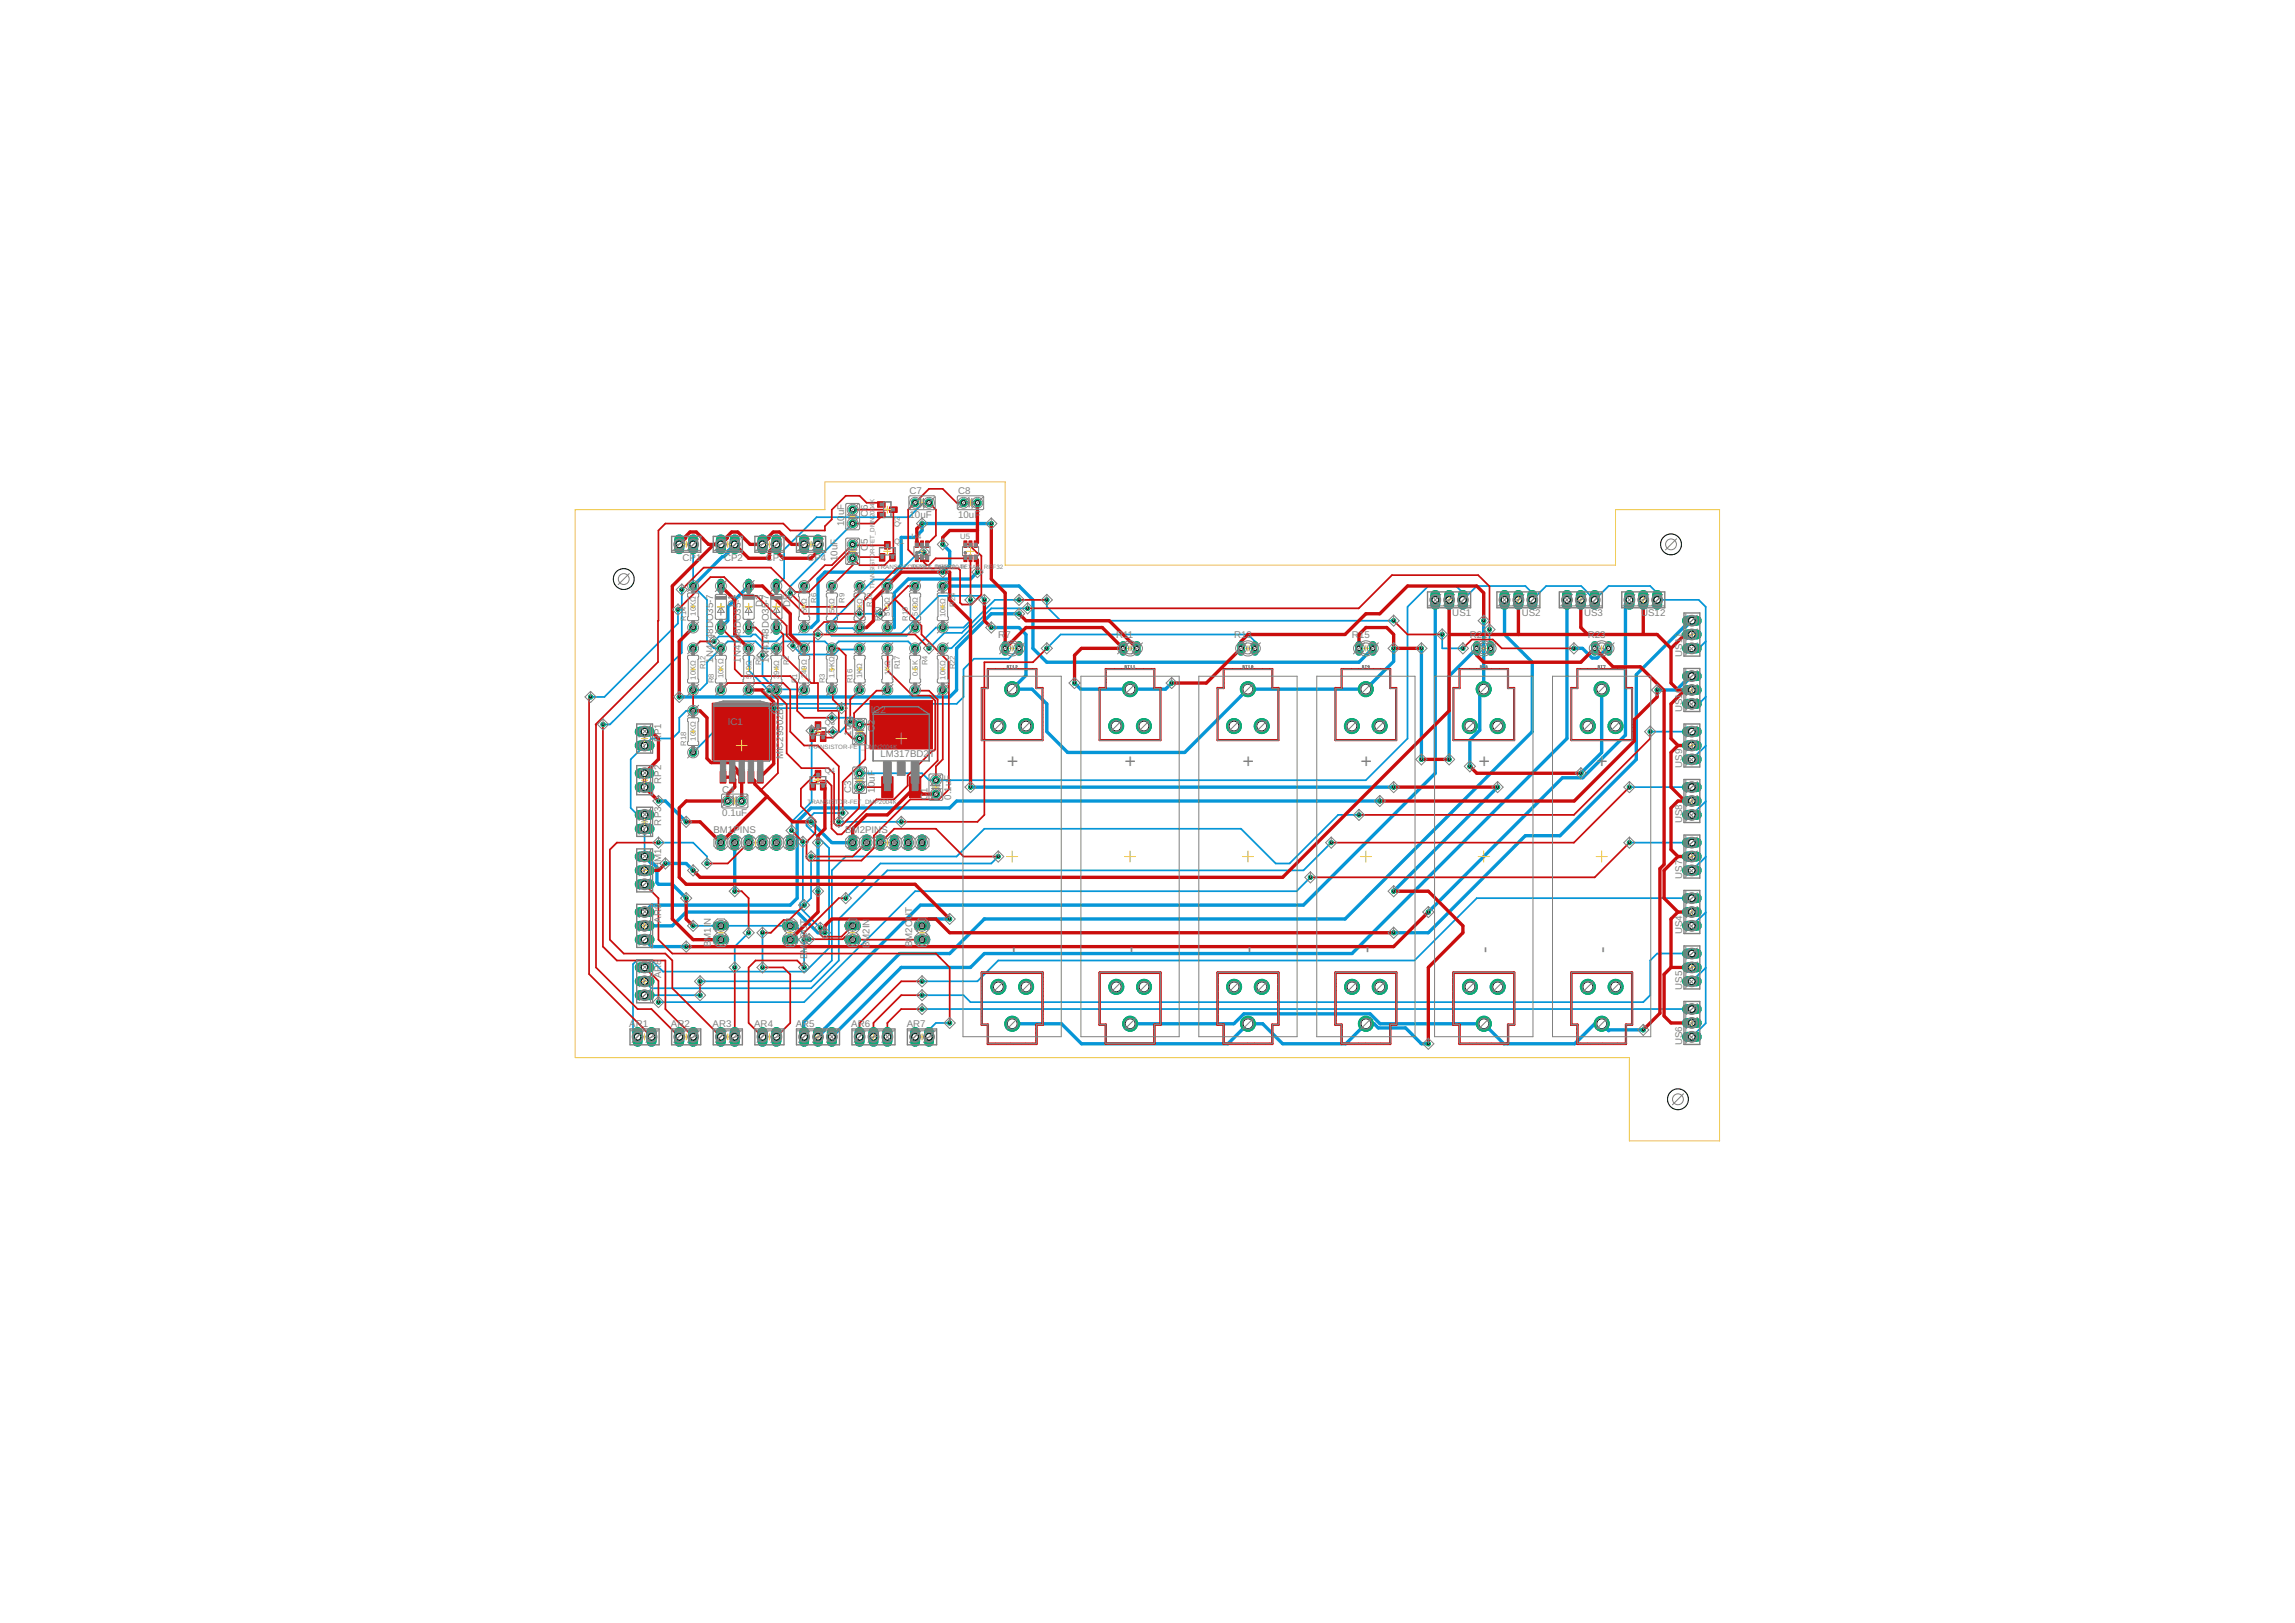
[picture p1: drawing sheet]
<svg xmlns="http://www.w3.org/2000/svg" width="420mm" height="297mm" viewBox="0 0 420 297" stroke-linecap="round" stroke-linejoin="round" font-family="sans-serif">
<defs><g id="words">
<g font-size="3.6" fill="#808080">
<text x="186.6" y="140.3" transform="rotate(-90 186.6 140.3)">+</text>
<text x="208.2" y="140.3" transform="rotate(-90 208.2 140.3)">+</text>
<text x="229.7" y="140.3" transform="rotate(-90 229.7 140.3)">+</text>
<text x="251.3" y="140.3" transform="rotate(-90 251.3 140.3)">+</text>
<text x="272.9" y="140.3" transform="rotate(-90 272.9 140.3)">+</text>
<text x="294.5" y="140.3" transform="rotate(-90 294.5 140.3)">+</text>
<text x="186.6" y="174.4" transform="rotate(-90 186.6 174.4)">-</text>
<text x="208.2" y="174.4" transform="rotate(-90 208.2 174.4)">-</text>
<text x="229.7" y="174.4" transform="rotate(-90 229.7 174.4)">-</text>
<text x="251.3" y="174.4" transform="rotate(-90 251.3 174.4)">-</text>
<text x="272.9" y="174.4" transform="rotate(-90 272.9 174.4)">-</text>
<text x="294.5" y="174.4" transform="rotate(-90 294.5 174.4)">-</text>
</g>
<g font-size="1.8" fill="#808080">
<text x="154.6" y="94.3" transform="rotate(-90 154.6 94.3)">uF</text>
<text x="158.9" y="94.5" transform="rotate(-90 158.9 94.5)">C</text>
<text x="158.9" y="93.3" transform="rotate(-90 158.9 93.3)">6</text>
<text x="166.5" y="90.5">C7</text>
<text x="166.5" y="94.8">10uF</text>
<text x="175.4" y="90.5">C8</text>
<text x="175.4" y="94.8">10uF</text>
<text x="154.6" y="96.3" transform="rotate(-90 154.6 96.3)">10</text>
<text x="158.9" y="100.9" transform="rotate(-90 158.9 100.9)">C</text>
<text x="158.9" y="99.6" transform="rotate(-90 158.9 99.6)">5</text>
<text x="124.9" y="102.7">CP</text>
<text x="127.4" y="102.7">1</text>
<text x="132.6" y="102.7">CP2</text>
<text x="140.2" y="102.7">CP3</text>
<text x="147.8" y="102.7">CP4</text>
<text x="153.3" y="102.7" transform="rotate(-90 153.3 102.7)">10uF</text>
<text x="134.5" y="111.1" transform="rotate(-90 134.5 111.1)">D1</text>
<text x="139.6" y="111.1" transform="rotate(-90 139.6 111.1)">D3</text>
<text x="144.7" y="111.1" transform="rotate(-90 144.7 111.1)">D5</text>
<text x="265.9" y="112.8">US1</text>
<text x="278.6" y="112.8">US2</text>
<text x="290" y="112.8">US3</text>
<text x="300.4" y="112.8">US12</text>
<text x="130.6" y="117" transform="rotate(-90 130.6 117)">48DO35-7</text>
<text x="135.7" y="117" transform="rotate(-90 135.7 117)">4</text>
<text x="135.7" y="116" transform="rotate(-90 135.7 116)">8DO35-7</text>
<text x="140.7" y="117" transform="rotate(-90 140.7 117)">48DO35-7</text>
<text x="182.8" y="116.8">R</text>
<text x="184.1" y="116.8">7</text>
<text x="204.3" y="116.8">R11</text>
<text x="225.9" y="116.8">R13</text>
<text x="247.5" y="116.8">R</text>
<text x="248.8" y="116.8">15</text>
<text x="269.1" y="116.8">R21</text>
<text x="290.7" y="116.8">R23</text>
<text x="130.6" y="121.3" transform="rotate(-90 130.6 121.3)">1N41</text>
<text x="135.7" y="121.3" transform="rotate(-90 135.7 121.3)">1N41</text>
<text x="140.7" y="121.3" transform="rotate(-90 140.7 121.3)">1N41</text>
<text x="308" y="120.2" transform="rotate(-90 308 120.2)">US11</text>
<text x="143.4" y="129.6" transform="rotate(-90 143.4 129.6)">T</text>
<text x="159.4" y="130.5">IC2</text>
<text x="308" y="130.3" transform="rotate(-90 308 130.3)">US10</text>
<text x="121.1" y="135.9" transform="rotate(-90 121.1 135.9)">RP1</text>
<text x="133.2" y="132.6">IC1</text>
<text x="155.8" y="134.7" transform="rotate(-90 155.8 134.7)">1uF</text>
<text x="160.2" y="133.9" transform="rotate(-90 160.2 133.9)">C2</text>
<text x="121.1" y="143.5" transform="rotate(-90 121.1 143.5)">RP2</text>
<text x="143.4" y="139" transform="rotate(-90 143.4 139)">MIC29502B</text>
<text x="161.2" y="138.6">LM317BD2T</text>
<text x="308" y="140.5" transform="rotate(-90 308 140.5)">US9</text>
<text x="132.2" y="145.1">C4</text>
<text x="132.2" y="149.4">0.1uF</text>
<text x="155.8" y="145.1" transform="rotate(-90 155.8 145.1)">C3</text>
<text x="160.2" y="145.1" transform="rotate(-90 160.2 145.1)">10uF</text>
<text x="169.8" y="146.3" transform="rotate(-90 169.8 146.3)">C</text>
<text x="169.8" y="145.1" transform="rotate(-90 169.8 145.1)">1</text>
<text x="174.1" y="146.3" transform="rotate(-90 174.1 146.3)">0.1uF</text>
<text x="121.1" y="151.1" transform="rotate(-90 121.1 151.1)">RP3</text>
<text x="130.6" y="152.4">BM1PINS</text>
<text x="154.8" y="152.4">BM2PINS</text>
<text x="308" y="150.7" transform="rotate(-90 308 150.7)">US8</text>
<text x="121.1" y="159" transform="rotate(-90 121.1 159)">HM1</text>
<text x="308" y="160.8" transform="rotate(-90 308 160.8)">US7</text>
<text x="121.1" y="168.9" transform="rotate(-90 121.1 168.9)">AR9</text>
<text x="130.1" y="173.3" transform="rotate(-90 130.1 173.3)">BM1I</text>
<text x="130.1" y="169.2" transform="rotate(-90 130.1 169.2)">N</text>
<text x="147.8" y="172.9" transform="rotate(-90 147.8 172.9)">1OUT</text>
<text x="159.2" y="173.5" transform="rotate(-90 159.2 173.5)">BM2IN</text>
<text x="167" y="173.3" transform="rotate(-90 167 173.3)">BM2OUT</text>
<text x="308" y="171" transform="rotate(-90 308 171)">US4</text>
<text x="121.1" y="179" transform="rotate(-90 121.1 179)">AR8</text>
<text x="147.8" y="175.5" transform="rotate(-90 147.8 175.5)">B</text>
<text x="147.8" y="174.3" transform="rotate(-90 147.8 174.3)">M</text>
<text x="308" y="181.1" transform="rotate(-90 308 181.1)">US5</text>
<text x="115.2" y="188">A</text>
<text x="116.4" y="188">R1</text>
<text x="122.8" y="188">AR2</text>
<text x="130.4" y="188">AR3</text>
<text x="138.1" y="188">AR4</text>
<text x="145.7" y="188">AR5</text>
<text x="155.8" y="188">AR6</text>
<text x="166" y="188">AR7</text>
<text x="308" y="191.3" transform="rotate(-90 308 191.3)">US6</text>
</g>
<g font-size="1.4" fill="#808080">
<text x="163.7" y="99.6">Q1</text>
<text x="164.7" y="96.4" transform="rotate(-90 164.7 96.4)">Q2</text>
<text x="166.9" y="98.7">U</text>
<text x="167.9" y="98.7">4</text>
<text x="175.8" y="98.7">U5</text>
<text x="125.6" y="113.6" transform="rotate(-90 125.6 113.6)">R14</text>
<text x="127.4" y="112.7" transform="rotate(-90 127.4 112.7)">10KΩ</text>
<text x="147.7" y="112.2" transform="rotate(-90 147.7 112.2)">5KΩ</text>
<text x="149.5" y="110.3" transform="rotate(-90 149.5 110.3)">R6</text>
<text x="152.8" y="112.2" transform="rotate(-90 152.8 112.2)">5KΩ</text>
<text x="154.6" y="110.3" transform="rotate(-90 154.6 110.3)">R9</text>
<text x="157.9" y="112.2" transform="rotate(-90 157.9 112.2)">5KΩ</text>
<text x="159.7" y="111.1" transform="rotate(-90 159.7 111.1)">R10</text>
<text x="161.2" y="113.6" transform="rotate(-90 161.2 113.6)">R20</text>
<text x="162.9" y="112.7" transform="rotate(-90 162.9 112.7)">500Ω</text>
<text x="166.2" y="113.6" transform="rotate(-90 166.2 113.6)">R19</text>
<text x="168" y="112.7" transform="rotate(-90 168 112.7)">500Ω</text>
<text x="173.1" y="113" transform="rotate(-90 173.1 113)">10KΩ</text>
<text x="174.9" y="111.1" transform="rotate(-90 174.9 111.1)">R24</text>
<text x="127.4" y="124.4" transform="rotate(-90 127.4 124.4)">10KΩ</text>
<text x="129.2" y="122.5" transform="rotate(-90 129.2 122.5)">R12</text>
<text x="130.7" y="125" transform="rotate(-90 130.7 125)">R8</text>
<text x="132.5" y="124.1" transform="rotate(-90 132.5 124.1)">10KΩ</text>
<text x="137.6" y="124.2" transform="rotate(-90 137.6 124.2)">5</text>
<text x="137.6" y="123.5" transform="rotate(-90 137.6 123.5)">00Ω</text>
<text x="139.3" y="121.7" transform="rotate(-90 139.3 121.7)">R5</text>
<text x="142.6" y="124.2" transform="rotate(-90 142.6 124.2)">3</text>
<text x="142.6" y="123.5" transform="rotate(-90 142.6 123.5)">94Ω</text>
<text x="144.4" y="121.7" transform="rotate(-90 144.4 121.7)">R2</text>
<text x="145.9" y="125" transform="rotate(-90 145.9 125)">R1</text>
<text x="147.7" y="124.1" transform="rotate(-90 147.7 124.1)">240Ω</text>
<text x="151" y="125" transform="rotate(-90 151 125)">R3</text>
<text x="152.8" y="124.1" transform="rotate(-90 152.8 124.1)">1.5KΩ</text>
<text x="156.1" y="125" transform="rotate(-90 156.1 125)">R16</text>
<text x="157.8" y="124.1" transform="rotate(-90 157.8 124.1)">1KΩ</text>
<text x="163" y="123.6" transform="rotate(-90 163 123.6)">1KΩ</text>
<text x="164.7" y="122.5" transform="rotate(-90 164.7 122.5)">R17</text>
<text x="168" y="123.7" transform="rotate(-90 168 123.7)">0.5K</text>
<text x="169.8" y="121.7" transform="rotate(-90 169.8 121.7)">R4</text>
<text x="173.1" y="124.4" transform="rotate(-90 173.1 124.4)">10KΩ</text>
<text x="174.9" y="122.5" transform="rotate(-90 174.9 122.5)">R22</text>
<text x="125.6" y="136.4" transform="rotate(-90 125.6 136.4)">R18</text>
<text x="127.4" y="135.5" transform="rotate(-90 127.4 135.5)">10KΩ</text>
<text x="151" y="132.6">Q3</text>
<text x="151" y="141.5">Q4</text>
</g>
<g font-size="1.1" fill="#808080">
<text x="160.1" y="107.8" transform="rotate(-90 160.1 107.8)">TRAN</text>
<text x="160.1" y="104.7" transform="rotate(-90 160.1 104.7)">SISTOR-FET_DMN2004K</text>
<text x="160.5" y="104.1">TRANSISTOTEXAS_REF32</text>
<text x="167.1" y="104.1">R-FET_DMN2004TKEX</text>
<text x="178" y="104.1">AS_RE</text>
<text x="181.7" y="104.1">F32</text>
<text x="147.8" y="137.1">TRANSISTOR-FET_DM</text>
<text x="160.1" y="137.1">N2004K</text>
<text x="147.8" y="147.2">TRANSIS</text>
<text x="152.8" y="147.2">TO</text>
<text x="154.4" y="147.2">R-FET_DMP2004K</text>
</g>
</g></defs>
<g fill="none" stroke="#0696d7" stroke-width=".32">
<path d="M126.9 99.6v7.7l2.5 2.5v7.6l1.3 1.3h1.3M156.1 95.8l-11.4 11.5v1.2M170.1 92v.1h-1.2l-2.5 2.6h-16.9l-5.9 5.9v5.3l-1.5 1.4M124.1 111.6v2.5l-13.4 13.5h-2.6M124.8 107.9v11.6l-13.1 13.1h-1.3M137.1 118.7l.1 .2v3.9l3.6 3.6M139.6 119.9v3.8l2.5 2.6 .1-.1h5v.1M145.2 118.2l1.5 1.6h6l.9-.9h3.7l.1-.2M149.8 116.1h-6.4l-1.3 1.3h-2.5l-1.3-1.3h-.5l-.3 .4h-5.9l-.9 .9M157.4 112.3h3.8M169.1 101h-.9l-5 5.1h-3.2l-7.8 7.7h-.4l-.5 .5v1.1l.9 1h13.7l1.6-1.5M177.7 109.8v3.8l-1.3 1.3h-5.1l-3.8 3.8-1.2-1.3h-12.7l-1.3 1.3-1.3-1.3h-7.6l-1.3 1.3h-2.5l-1.3-1.3h-5.1l-3.8 3.8v3.8l-1.2 1.3h-1.3"/>
<path d="M180.2 109.8l-.8-.7h-7.5l-6.9 6.8h-8l-.9-.9h-3.6l-.2-.1M186.6 109.8h-4.5l-6 6h-3.2l-2.8 2.9M186.6 118.7l-1.9 1.9h-6.4l-1.9 1.9v5.1l-1.3 1.2h-39.3l-8.9 8.9M188.1 111.3h-6.6l-7.3 7.3-1.6 .1M191.6 118.7l2.6-2.6h34.3l1.2 1.3v1.3M191.6 109.8v1.3l2.6 2.5h60.9M264 116.1v2.6h3.8M272.7 115.2v3.2l.2 .3M312.3 117.4l-1.3 1.3h-1.3M126.9 130.1h-1.3l-1.2 1.3v2.5l-1.3 1.3h-3.8l-3.8 3.8v8.9l1.2 1.2h1.3v7.7l1.4 1.3M141.7 129.6h12.4M148.6 133.7v13l-3.7 3.7v1.6"/>
<path d="M152.3 131.4h3.8l1.3 1.2M155.7 132.1l-1.9 1.9h-1.3M157.4 135.2v6.3h11.4l1.3 1.3h80l7.6-7.6v-24.1l3.8-3.8h5.1l1.2 1.2v1.3l2.6-2.5h8.9l1.2 1.2v1.3l2.6-2.5h6.4l2.5 2.5 2.5-2.5h7.6l1.3 1.2v1.3h7.6l1.3 1.3v76.2l-2.6 2.5M302.1 133.9h7.6M312.3 127.6l-1.3 1.2h-1.3M312.3 136.5l-2.6 2.5M120.5 154.2h6.4l2.5 2.6v1.2M147 154.1v10.7l-.5 .5v.9l3.7 3.6M148.5 156.8v7.6l-1.3 1.3M153.6 150.4h11.4M154.3 148.8h-5.3l-1.3 1.4v.9l4.1 4.1v18.3l-4.4 4.3h-26l-2.1-2h-2.7l-.7 .7v12.5l.8 .8M182.8 156.8l-1.3 1.2h-20.3l-6.4 6.4"/>
<path d="M243.7 154.2l-5.1 5.1h-76.1l-8.9 8.9v7.6l-5.1 5.1h-29.2l-1.3-1.3M248.8 149.1h-3.8l-8.9 8.9h-2.5l-6.4-6.3h-47l-5.1 5.1h-20.3l-2.5 2.5v16.5l-3.8 3.8h-20.3M298.3 154.2h11.4M298.3 144.1h11.4M312.3 146.7l-2.6 2.4M312.3 156.8l-2.6 2.5M126.9 169.4h17.8v.2h1.1l2.3 2.3M137.1 170.7l-2.6 2.5v3.9M139.6 170.7v6.4M147.2 172v5.1M239.9 160.6l-2.5 2.5h-69.9l-20.3 20.3h-26.7M309.7 174.5h-6.3l-1.3 1.3v6.3l-1.3 1.3h-123.1l-1.3-1.3h-7.6"/>
<path d="M309.7 164.4h-39.3l-11.4 11.4h-76.2l-3.9 3.8h-10.1M312.3 167l-2.6 2.4M312.3 177.1l-2.6 2.5M118 182.1h10.2M168.8 184.7h140.9M173.9 187.2h-2.6l-1.2 1.3v1.3M293.2 187.4v.3l.3-.2"/>
</g>
<g fill="none" stroke="#0696d7" stroke-width=".61">
<path d="M134.5 99.6l-1.2 1.2v.3l-.8 .8h-.3l-5.3 5.4M172.6 99.6l1.3 1.3v2.5l-1.3 1.3M181.5 95.8h-12.7v1.3l-1.3 1.3h-2.5v5l-1.3 1.3h-12.7l-1.2 1.3v7.6l-1.3 1.3h-1.3M137.1 107.3l-3.9 3.8v2.5l-1.2 1.3M172.6 107.3h14l2.5 2.5v8.9l2.5 2.5h57.2l2.5-2.5M178.9 104.7l-1.2 1.3h-11.4l-2.6 2.5v6.4h-1.2M181.5 114.9h5.1l1.2 1.2v7.5l-2.5 2.5h3.7l2.6 2.7v5.1l3.9 3.8h21.4l11.6-11.6h21.5l5.1-5v-2.4M186.6 112.3h-5.1l-6.4 6.4v7.6l-1.2 1.3h-49.5M260.2 118.7v20.3M262.8 109.8v31.7l-24.2 24.2h-70.1l-21.4 21.3 .1 2.8M270.4 118.7l-5.1 5v15.3M271.7 113.6l-.1 12.5-.7 .8v6.7l-1.8 1.9v4.8"/>
<path d="M275.4 109.8v6.3l5.1 5.1v12.7l-34.2 34.3h-66.1l-6.3 6.3h-9.2l-13.8 13.8v.3l-1.1 1.2M286.9 109.8v25.4l-39.4 39.3h-67.3l-2.5 2.6h-12.7l-12.7 12.7M288.1 118.7h1.6l1.8 1.7h.9l1.8-1.7h.3M298.3 109.8l-.7 .7v24l-7.8 7.8h-3.8l-24.5 24.6M309.7 113.6l-1.2 1.2h-.2l-8.7 8.7v15.5l-14 14h-6.3l-17.8 17.7h-6.4M196.7 125l1.1 1.1h15.6l1.1-1.1M293.2 126.1v11.6l-3.8 3.8M309.7 123.7l-1.2 1.2h-.2l-1.4 1.4h-3.5M118 156.8l1.2 1.1h.3l.8 .8v2.8l.2 .3h2.6l2.5 2.6M120.5 146.6h1.3l3.8 3.8M121.8 158h3.8l1.3 1.3M134.5 154.2v8.9"/>
<path d="M148.5 150.4l3.8 3.8h3.8M149.8 154.2v8.9M177.7 144.1h77.4M252.6 146.6h-77.5l-1.2 1.3h-25.4l-2.6 2.5v14l-1.2 1.3h-25.4l-1.3 1.2M274.2 144.1l-19.1 19M118 172l1.3 1.2h6.3M118 169.4h5.1l2.5-2.5h20.3l3.9 3.8h1.2M173.9 168.2h-3.8l-1.3 1.2M185.3 187.4h9l3.7 3.6h26.8l3.7-3.6h2.7l3.6 3.6h11.6l3.7-3.6h1.5l.7 .7h5l2.9 2.9h1.3M206.9 187.4h19l1.8-1.9h23.1l1.8 1.9h19.1l3.6 3.6h13l3.7-3.6h1.2l1.3 1.2v-.1h6.3M293.2 187.2l.3 .3"/>
</g>
<circle cx="167.5" cy="118.7" r=".71" fill="#0dab76" stroke="#0dab76" stroke-width=".18"/>
<circle cx="167.5" cy="118.7" r=".4" fill="#fff" stroke="#000" stroke-width=".18"/>
<circle cx="167.5" cy="126.3" r=".71" fill="#0dab76" stroke="#0dab76" stroke-width=".18"/>
<circle cx="167.5" cy="126.3" r=".4" fill="#fff" stroke="#000" stroke-width=".18"/>
<circle cx="171.3" cy="145.3" r=".71" fill="#0dab76" stroke="#0dab76" stroke-width=".18"/>
<circle cx="171.3" cy="145.3" r=".4" fill="#fff" stroke="#000" stroke-width=".18"/>
<circle cx="171.3" cy="142.8" r=".71" fill="#0dab76" stroke="#0dab76" stroke-width=".18"/>
<circle cx="171.3" cy="142.8" r=".4" fill="#fff" stroke="#000" stroke-width=".18"/>
<circle cx="157.4" cy="132.6" r=".71" fill="#0dab76" stroke="#0dab76" stroke-width=".18"/>
<circle cx="157.4" cy="132.6" r=".4" fill="#fff" stroke="#000" stroke-width=".18"/>
<circle cx="157.4" cy="135.2" r=".71" fill="#0dab76" stroke="#0dab76" stroke-width=".18"/>
<circle cx="157.4" cy="135.2" r=".4" fill="#fff" stroke="#000" stroke-width=".18"/>
<circle cx="157.4" cy="144.1" r=".71" fill="#0dab76" stroke="#0dab76" stroke-width=".18"/>
<circle cx="157.4" cy="144.1" r=".4" fill="#fff" stroke="#000" stroke-width=".18"/>
<circle cx="157.4" cy="141.5" r=".71" fill="#0dab76" stroke="#0dab76" stroke-width=".18"/>
<circle cx="157.4" cy="141.5" r=".4" fill="#fff" stroke="#000" stroke-width=".18"/>
<circle cx="142.1" cy="118.7" r=".71" fill="#0dab76" stroke="#0dab76" stroke-width=".18"/>
<circle cx="142.1" cy="118.7" r=".4" fill="#fff" stroke="#000" stroke-width=".18"/>
<circle cx="142.1" cy="126.3" r=".71" fill="#0dab76" stroke="#0dab76" stroke-width=".18"/>
<circle cx="142.1" cy="126.3" r=".4" fill="#fff" stroke="#000" stroke-width=".18"/>
<circle cx="147.2" cy="126.3" r=".71" fill="#0dab76" stroke="#0dab76" stroke-width=".18"/>
<circle cx="147.2" cy="126.3" r=".4" fill="#fff" stroke="#000" stroke-width=".18"/>
<circle cx="147.2" cy="118.7" r=".71" fill="#0dab76" stroke="#0dab76" stroke-width=".18"/>
<circle cx="147.2" cy="118.7" r=".4" fill="#fff" stroke="#000" stroke-width=".18"/>
<path d="M132 106.6v1.3" fill="none" stroke="#0dab76" stroke-width="1.3"/>
<circle cx="132" cy="107.3" r=".4" fill="#fff" stroke="#000" stroke-width=".18"/>
<path d="M132 114.2v1.3" fill="none" stroke="#0dab76" stroke-width="1.3"/>
<circle cx="132" cy="114.9" r=".4" fill="#fff" stroke="#000" stroke-width=".18"/>
<path d="M137.1 106.6v1.3" fill="none" stroke="#0dab76" stroke-width="1.3"/>
<circle cx="137.1" cy="107.3" r=".4" fill="#fff" stroke="#000" stroke-width=".18"/>
<path d="M137.1 114.2v1.3" fill="none" stroke="#0dab76" stroke-width="1.3"/>
<circle cx="137.1" cy="114.9" r=".4" fill="#fff" stroke="#000" stroke-width=".18"/>
<path d="M117.1 133.9h1.8" fill="none" stroke="#0dab76" stroke-width="1.8"/>
<circle cx="118" cy="133.9" r=".59" fill="#fff" stroke="#000" stroke-width=".18"/>
<path d="M117.1 136.4h1.8" fill="none" stroke="#0dab76" stroke-width="1.8"/>
<circle cx="118" cy="136.4" r=".59" fill="#fff" stroke="#000" stroke-width=".18"/>
<path d="M267.8 108.9v1.8" fill="none" stroke="#0dab76" stroke-width="1.8"/>
<circle cx="267.8" cy="109.8" r=".59" fill="#fff" stroke="#000" stroke-width=".18"/>
<path d="M265.3 108.9v1.8" fill="none" stroke="#0dab76" stroke-width="1.8"/>
<circle cx="265.3" cy="109.8" r=".59" fill="#fff" stroke="#000" stroke-width=".18"/>
<path d="M262.8 108.9v1.8" fill="none" stroke="#0dab76" stroke-width="1.8"/>
<circle cx="262.8" cy="109.8" r=".59" fill="#fff" stroke="#000" stroke-width=".18"/>
<path d="M280.5 108.9v1.8" fill="none" stroke="#0dab76" stroke-width="1.8"/>
<circle cx="280.5" cy="109.8" r=".59" fill="#fff" stroke="#000" stroke-width=".18"/>
<path d="M278 108.9v1.8" fill="none" stroke="#0dab76" stroke-width="1.8"/>
<circle cx="278" cy="109.8" r=".59" fill="#fff" stroke="#000" stroke-width=".18"/>
<path d="M275.4 108.9v1.8" fill="none" stroke="#0dab76" stroke-width="1.8"/>
<circle cx="275.4" cy="109.8" r=".59" fill="#fff" stroke="#000" stroke-width=".18"/>
<path d="M292 108.9v1.8" fill="none" stroke="#0dab76" stroke-width="1.8"/>
<circle cx="292" cy="109.8" r=".59" fill="#fff" stroke="#000" stroke-width=".18"/>
<path d="M289.4 108.9v1.8" fill="none" stroke="#0dab76" stroke-width="1.8"/>
<circle cx="289.4" cy="109.8" r=".59" fill="#fff" stroke="#000" stroke-width=".18"/>
<path d="M286.9 108.9v1.8" fill="none" stroke="#0dab76" stroke-width="1.8"/>
<circle cx="286.9" cy="109.8" r=".59" fill="#fff" stroke="#000" stroke-width=".18"/>
<path d="M308.8 169.4h1.8" fill="none" stroke="#0dab76" stroke-width="1.8"/>
<circle cx="309.7" cy="169.4" r=".59" fill="#fff" stroke="#000" stroke-width=".18"/>
<path d="M308.8 166.9h1.8" fill="none" stroke="#0dab76" stroke-width="1.8"/>
<circle cx="309.7" cy="166.9" r=".59" fill="#fff" stroke="#000" stroke-width=".18"/>
<path d="M308.8 164.4h1.8" fill="none" stroke="#0dab76" stroke-width="1.8"/>
<circle cx="309.7" cy="164.4" r=".59" fill="#fff" stroke="#000" stroke-width=".18"/>
<path d="M308.8 179.6h1.8" fill="none" stroke="#0dab76" stroke-width="1.8"/>
<circle cx="309.7" cy="179.6" r=".59" fill="#fff" stroke="#000" stroke-width=".18"/>
<path d="M308.8 177.1h1.8" fill="none" stroke="#0dab76" stroke-width="1.8"/>
<circle cx="309.7" cy="177.1" r=".59" fill="#fff" stroke="#000" stroke-width=".18"/>
<path d="M308.8 174.5h1.8" fill="none" stroke="#0dab76" stroke-width="1.8"/>
<circle cx="309.7" cy="174.5" r=".59" fill="#fff" stroke="#000" stroke-width=".18"/>
<path d="M308.8 189.8h1.8" fill="none" stroke="#0dab76" stroke-width="1.8"/>
<circle cx="309.7" cy="189.8" r=".59" fill="#fff" stroke="#000" stroke-width=".18"/>
<path d="M308.8 187.2h1.8" fill="none" stroke="#0dab76" stroke-width="1.8"/>
<circle cx="309.7" cy="187.2" r=".59" fill="#fff" stroke="#000" stroke-width=".18"/>
<path d="M308.8 184.7h1.8" fill="none" stroke="#0dab76" stroke-width="1.8"/>
<circle cx="309.7" cy="184.7" r=".59" fill="#fff" stroke="#000" stroke-width=".18"/>
<path d="M157.4 188.9v1.8" fill="none" stroke="#0dab76" stroke-width="1.8"/>
<circle cx="157.4" cy="189.8" r=".59" fill="#fff" stroke="#000" stroke-width=".18"/>
<path d="M159.9 188.9v1.8" fill="none" stroke="#0dab76" stroke-width="1.8"/>
<circle cx="159.9" cy="189.8" r=".59" fill="#fff" stroke="#000" stroke-width=".18"/>
<path d="M162.5 188.9v1.8" fill="none" stroke="#0dab76" stroke-width="1.8"/>
<circle cx="162.5" cy="189.8" r=".59" fill="#fff" stroke="#000" stroke-width=".18"/>
<path d="M117.1 156.8h1.8" fill="none" stroke="#0dab76" stroke-width="1.8"/>
<circle cx="118" cy="156.8" r=".59" fill="#fff" stroke="#000" stroke-width=".18"/>
<path d="M117.1 159.3h1.8" fill="none" stroke="#0dab76" stroke-width="1.8"/>
<circle cx="118" cy="159.3" r=".59" fill="#fff" stroke="#000" stroke-width=".18"/>
<path d="M117.1 161.8h1.8" fill="none" stroke="#0dab76" stroke-width="1.8"/>
<circle cx="118" cy="161.8" r=".59" fill="#fff" stroke="#000" stroke-width=".18"/>
<path d="M167.5 188.9v1.8" fill="none" stroke="#0dab76" stroke-width="1.8"/>
<circle cx="167.5" cy="189.8" r=".59" fill="#fff" stroke="#000" stroke-width=".18"/>
<path d="M170.1 188.9v1.8" fill="none" stroke="#0dab76" stroke-width="1.8"/>
<circle cx="170.1" cy="189.8" r=".59" fill="#fff" stroke="#000" stroke-width=".18"/>
<path d="M147.2 188.9v1.8" fill="none" stroke="#0dab76" stroke-width="1.8"/>
<circle cx="147.2" cy="189.8" r=".59" fill="#fff" stroke="#000" stroke-width=".18"/>
<path d="M149.8 188.9v1.8" fill="none" stroke="#0dab76" stroke-width="1.8"/>
<circle cx="149.8" cy="189.8" r=".59" fill="#fff" stroke="#000" stroke-width=".18"/>
<path d="M152.3 188.9v1.8" fill="none" stroke="#0dab76" stroke-width="1.8"/>
<circle cx="152.3" cy="189.8" r=".59" fill="#fff" stroke="#000" stroke-width=".18"/>
<path d="M132 153.5v1.5" fill="none" stroke="#0dab76" stroke-width="1.5"/>
<circle cx="132" cy="154.2" r=".51" fill="#fff" stroke="#000" stroke-width=".18"/>
<path d="M134.5 153.5v1.5" fill="none" stroke="#0dab76" stroke-width="1.5"/>
<circle cx="134.5" cy="154.2" r=".51" fill="#fff" stroke="#000" stroke-width=".18"/>
<path d="M137.1 153.5v1.5" fill="none" stroke="#0dab76" stroke-width="1.5"/>
<circle cx="137.1" cy="154.2" r=".51" fill="#fff" stroke="#000" stroke-width=".18"/>
<path d="M139.6 153.5v1.5" fill="none" stroke="#0dab76" stroke-width="1.5"/>
<circle cx="139.6" cy="154.2" r=".51" fill="#fff" stroke="#000" stroke-width=".18"/>
<path d="M142.1 153.5v1.5" fill="none" stroke="#0dab76" stroke-width="1.5"/>
<circle cx="142.1" cy="154.2" r=".51" fill="#fff" stroke="#000" stroke-width=".18"/>
<path d="M144.7 153.5v1.5" fill="none" stroke="#0dab76" stroke-width="1.5"/>
<circle cx="144.7" cy="154.2" r=".51" fill="#fff" stroke="#000" stroke-width=".18"/>
<path d="M131.2 172h1.5" fill="none" stroke="#0dab76" stroke-width="1.5"/>
<circle cx="132" cy="172" r=".51" fill="#fff" stroke="#000" stroke-width=".18"/>
<path d="M131.2 169.4h1.5" fill="none" stroke="#0dab76" stroke-width="1.5"/>
<circle cx="132" cy="169.4" r=".51" fill="#fff" stroke="#000" stroke-width=".18"/>
<path d="M143.9 169.4h1.5" fill="none" stroke="#0dab76" stroke-width="1.5"/>
<circle cx="144.7" cy="169.4" r=".51" fill="#fff" stroke="#000" stroke-width=".18"/>
<path d="M143.9 172h1.5" fill="none" stroke="#0dab76" stroke-width="1.5"/>
<circle cx="144.7" cy="172" r=".51" fill="#fff" stroke="#000" stroke-width=".18"/>
<path d="M155.3 169.4h1.6" fill="none" stroke="#0dab76" stroke-width="1.5"/>
<circle cx="156.1" cy="169.4" r=".51" fill="#fff" stroke="#000" stroke-width=".18"/>
<path d="M155.3 172h1.6" fill="none" stroke="#0dab76" stroke-width="1.5"/>
<circle cx="156.1" cy="172" r=".51" fill="#fff" stroke="#000" stroke-width=".18"/>
<path d="M168 172h1.6" fill="none" stroke="#0dab76" stroke-width="1.5"/>
<circle cx="168.8" cy="172" r=".51" fill="#fff" stroke="#000" stroke-width=".18"/>
<path d="M168 169.4h1.6" fill="none" stroke="#0dab76" stroke-width="1.5"/>
<circle cx="168.8" cy="169.4" r=".51" fill="#fff" stroke="#000" stroke-width=".18"/>
<path d="M156.1 153.5v1.5" fill="none" stroke="#0dab76" stroke-width="1.5"/>
<circle cx="156.1" cy="154.2" r=".51" fill="#fff" stroke="#000" stroke-width=".18"/>
<path d="M158.6 153.5v1.5" fill="none" stroke="#0dab76" stroke-width="1.5"/>
<circle cx="158.6" cy="154.2" r=".51" fill="#fff" stroke="#000" stroke-width=".18"/>
<path d="M161.2 153.5v1.5" fill="none" stroke="#0dab76" stroke-width="1.5"/>
<circle cx="161.2" cy="154.2" r=".51" fill="#fff" stroke="#000" stroke-width=".18"/>
<path d="M163.7 153.5v1.5" fill="none" stroke="#0dab76" stroke-width="1.5"/>
<circle cx="163.7" cy="154.2" r=".51" fill="#fff" stroke="#000" stroke-width=".18"/>
<path d="M166.3 153.5v1.5" fill="none" stroke="#0dab76" stroke-width="1.5"/>
<circle cx="166.3" cy="154.2" r=".51" fill="#fff" stroke="#000" stroke-width=".18"/>
<path d="M168.8 153.5v1.5" fill="none" stroke="#0dab76" stroke-width="1.5"/>
<circle cx="168.8" cy="154.2" r=".51" fill="#fff" stroke="#000" stroke-width=".18"/>
<path d="M132 188.9v1.8" fill="none" stroke="#0dab76" stroke-width="1.8"/>
<circle cx="132" cy="189.8" r=".59" fill="#fff" stroke="#000" stroke-width=".18"/>
<path d="M134.5 188.9v1.8" fill="none" stroke="#0dab76" stroke-width="1.8"/>
<circle cx="134.5" cy="189.8" r=".59" fill="#fff" stroke="#000" stroke-width=".18"/>
<path d="M139.6 188.9v1.8" fill="none" stroke="#0dab76" stroke-width="1.8"/>
<circle cx="139.6" cy="189.8" r=".59" fill="#fff" stroke="#000" stroke-width=".18"/>
<path d="M142.1 188.9v1.8" fill="none" stroke="#0dab76" stroke-width="1.8"/>
<circle cx="142.1" cy="189.8" r=".59" fill="#fff" stroke="#000" stroke-width=".18"/>
<circle cx="133.2" cy="146.6" r=".71" fill="#0dab76" stroke="#0dab76" stroke-width=".18"/>
<circle cx="133.2" cy="146.6" r=".4" fill="#fff" stroke="#000" stroke-width=".18"/>
<circle cx="135.8" cy="146.6" r=".71" fill="#0dab76" stroke="#0dab76" stroke-width=".18"/>
<circle cx="135.8" cy="146.6" r=".4" fill="#fff" stroke="#000" stroke-width=".18"/>
<circle cx="152.3" cy="126.3" r=".71" fill="#0dab76" stroke="#0dab76" stroke-width=".18"/>
<circle cx="152.3" cy="126.3" r=".4" fill="#fff" stroke="#000" stroke-width=".18"/>
<circle cx="152.3" cy="118.7" r=".71" fill="#0dab76" stroke="#0dab76" stroke-width=".18"/>
<circle cx="152.3" cy="118.7" r=".4" fill="#fff" stroke="#000" stroke-width=".18"/>
<circle cx="137.1" cy="118.7" r=".71" fill="#0dab76" stroke="#0dab76" stroke-width=".18"/>
<circle cx="137.1" cy="118.7" r=".4" fill="#fff" stroke="#000" stroke-width=".18"/>
<circle cx="137.1" cy="126.3" r=".71" fill="#0dab76" stroke="#0dab76" stroke-width=".18"/>
<circle cx="137.1" cy="126.3" r=".4" fill="#fff" stroke="#000" stroke-width=".18"/>
<path d="M117.1 141.5h1.8" fill="none" stroke="#0dab76" stroke-width="1.8"/>
<circle cx="118" cy="141.5" r=".59" fill="#fff" stroke="#000" stroke-width=".18"/>
<path d="M117.1 144.1h1.8" fill="none" stroke="#0dab76" stroke-width="1.8"/>
<circle cx="118" cy="144.1" r=".59" fill="#fff" stroke="#000" stroke-width=".18"/>
<path d="M117.1 149.1h1.8" fill="none" stroke="#0dab76" stroke-width="1.8"/>
<circle cx="118" cy="149.1" r=".59" fill="#fff" stroke="#000" stroke-width=".18"/>
<path d="M117.1 151.7h1.8" fill="none" stroke="#0dab76" stroke-width="1.8"/>
<circle cx="118" cy="151.7" r=".59" fill="#fff" stroke="#000" stroke-width=".18"/>
<circle cx="290.7" cy="132.9" r="1.38" fill="#0dab76" stroke="#0dab76" stroke-width=".18"/>
<circle cx="290.7" cy="132.9" r=".91" fill="#fff" stroke="#000" stroke-width=".18"/>
<circle cx="293.2" cy="126.1" r="1.38" fill="#0dab76" stroke="#0dab76" stroke-width=".18"/>
<circle cx="293.2" cy="126.1" r=".91" fill="#fff" stroke="#000" stroke-width=".18"/>
<circle cx="295.8" cy="132.9" r="1.38" fill="#0dab76" stroke="#0dab76" stroke-width=".18"/>
<circle cx="295.8" cy="132.9" r=".91" fill="#fff" stroke="#000" stroke-width=".18"/>
<circle cx="295.8" cy="180.6" r="1.38" fill="#0dab76" stroke="#0dab76" stroke-width=".18"/>
<circle cx="295.8" cy="180.6" r=".91" fill="#fff" stroke="#000" stroke-width=".18"/>
<circle cx="293.2" cy="187.4" r="1.38" fill="#0dab76" stroke="#0dab76" stroke-width=".18"/>
<circle cx="293.2" cy="187.4" r=".91" fill="#fff" stroke="#000" stroke-width=".18"/>
<circle cx="290.7" cy="180.6" r="1.38" fill="#0dab76" stroke="#0dab76" stroke-width=".18"/>
<circle cx="290.7" cy="180.6" r=".91" fill="#fff" stroke="#000" stroke-width=".18"/>
<circle cx="269.1" cy="132.9" r="1.38" fill="#0dab76" stroke="#0dab76" stroke-width=".18"/>
<circle cx="269.1" cy="132.9" r=".91" fill="#fff" stroke="#000" stroke-width=".18"/>
<circle cx="271.6" cy="126.1" r="1.38" fill="#0dab76" stroke="#0dab76" stroke-width=".18"/>
<circle cx="271.6" cy="126.1" r=".91" fill="#fff" stroke="#000" stroke-width=".18"/>
<circle cx="274.2" cy="132.9" r="1.38" fill="#0dab76" stroke="#0dab76" stroke-width=".18"/>
<circle cx="274.2" cy="132.9" r=".91" fill="#fff" stroke="#000" stroke-width=".18"/>
<circle cx="274.2" cy="180.6" r="1.38" fill="#0dab76" stroke="#0dab76" stroke-width=".18"/>
<circle cx="274.2" cy="180.6" r=".91" fill="#fff" stroke="#000" stroke-width=".18"/>
<circle cx="271.7" cy="187.4" r="1.38" fill="#0dab76" stroke="#0dab76" stroke-width=".18"/>
<circle cx="271.7" cy="187.4" r=".91" fill="#fff" stroke="#000" stroke-width=".18"/>
<circle cx="269.1" cy="180.6" r="1.38" fill="#0dab76" stroke="#0dab76" stroke-width=".18"/>
<circle cx="269.1" cy="180.6" r=".91" fill="#fff" stroke="#000" stroke-width=".18"/>
<circle cx="247.5" cy="132.9" r="1.38" fill="#0dab76" stroke="#0dab76" stroke-width=".18"/>
<circle cx="247.5" cy="132.9" r=".91" fill="#fff" stroke="#000" stroke-width=".18"/>
<circle cx="250" cy="126.1" r="1.38" fill="#0dab76" stroke="#0dab76" stroke-width=".18"/>
<circle cx="250" cy="126.1" r=".91" fill="#fff" stroke="#000" stroke-width=".18"/>
<circle cx="252.6" cy="132.9" r="1.38" fill="#0dab76" stroke="#0dab76" stroke-width=".18"/>
<circle cx="252.6" cy="132.9" r=".91" fill="#fff" stroke="#000" stroke-width=".18"/>
<circle cx="252.6" cy="180.6" r="1.38" fill="#0dab76" stroke="#0dab76" stroke-width=".18"/>
<circle cx="252.6" cy="180.6" r=".91" fill="#fff" stroke="#000" stroke-width=".18"/>
<circle cx="250.1" cy="187.4" r="1.38" fill="#0dab76" stroke="#0dab76" stroke-width=".18"/>
<circle cx="250.1" cy="187.4" r=".91" fill="#fff" stroke="#000" stroke-width=".18"/>
<circle cx="247.5" cy="180.6" r="1.38" fill="#0dab76" stroke="#0dab76" stroke-width=".18"/>
<circle cx="247.5" cy="180.6" r=".91" fill="#fff" stroke="#000" stroke-width=".18"/>
<circle cx="225.9" cy="132.9" r="1.38" fill="#0dab76" stroke="#0dab76" stroke-width=".18"/>
<circle cx="225.9" cy="132.9" r=".91" fill="#fff" stroke="#000" stroke-width=".18"/>
<circle cx="228.5" cy="126.1" r="1.38" fill="#0dab76" stroke="#0dab76" stroke-width=".18"/>
<circle cx="228.5" cy="126.1" r=".91" fill="#fff" stroke="#000" stroke-width=".18"/>
<circle cx="231" cy="132.9" r="1.38" fill="#0dab76" stroke="#0dab76" stroke-width=".18"/>
<circle cx="231" cy="132.9" r=".91" fill="#fff" stroke="#000" stroke-width=".18"/>
<circle cx="231" cy="180.6" r="1.38" fill="#0dab76" stroke="#0dab76" stroke-width=".18"/>
<circle cx="231" cy="180.6" r=".91" fill="#fff" stroke="#000" stroke-width=".18"/>
<circle cx="228.5" cy="187.4" r="1.38" fill="#0dab76" stroke="#0dab76" stroke-width=".18"/>
<circle cx="228.5" cy="187.4" r=".91" fill="#fff" stroke="#000" stroke-width=".18"/>
<circle cx="225.9" cy="180.6" r="1.38" fill="#0dab76" stroke="#0dab76" stroke-width=".18"/>
<circle cx="225.9" cy="180.6" r=".91" fill="#fff" stroke="#000" stroke-width=".18"/>
<circle cx="204.3" cy="132.9" r="1.38" fill="#0dab76" stroke="#0dab76" stroke-width=".18"/>
<circle cx="204.3" cy="132.9" r=".91" fill="#fff" stroke="#000" stroke-width=".18"/>
<circle cx="206.9" cy="126.1" r="1.38" fill="#0dab76" stroke="#0dab76" stroke-width=".18"/>
<circle cx="206.9" cy="126.1" r=".91" fill="#fff" stroke="#000" stroke-width=".18"/>
<circle cx="209.4" cy="132.9" r="1.38" fill="#0dab76" stroke="#0dab76" stroke-width=".18"/>
<circle cx="209.4" cy="132.9" r=".91" fill="#fff" stroke="#000" stroke-width=".18"/>
<circle cx="209.4" cy="180.6" r="1.38" fill="#0dab76" stroke="#0dab76" stroke-width=".18"/>
<circle cx="209.4" cy="180.6" r=".91" fill="#fff" stroke="#000" stroke-width=".18"/>
<circle cx="206.9" cy="187.4" r="1.38" fill="#0dab76" stroke="#0dab76" stroke-width=".18"/>
<circle cx="206.9" cy="187.4" r=".91" fill="#fff" stroke="#000" stroke-width=".18"/>
<circle cx="204.4" cy="180.6" r="1.38" fill="#0dab76" stroke="#0dab76" stroke-width=".18"/>
<circle cx="204.4" cy="180.6" r=".91" fill="#fff" stroke="#000" stroke-width=".18"/>
<circle cx="182.8" cy="132.9" r="1.38" fill="#0dab76" stroke="#0dab76" stroke-width=".18"/>
<circle cx="182.8" cy="132.9" r=".91" fill="#fff" stroke="#000" stroke-width=".18"/>
<circle cx="185.3" cy="126.1" r="1.38" fill="#0dab76" stroke="#0dab76" stroke-width=".18"/>
<circle cx="185.3" cy="126.1" r=".91" fill="#fff" stroke="#000" stroke-width=".18"/>
<circle cx="187.8" cy="132.9" r="1.38" fill="#0dab76" stroke="#0dab76" stroke-width=".18"/>
<circle cx="187.8" cy="132.9" r=".91" fill="#fff" stroke="#000" stroke-width=".18"/>
<circle cx="187.9" cy="180.6" r="1.38" fill="#0dab76" stroke="#0dab76" stroke-width=".18"/>
<circle cx="187.9" cy="180.6" r=".91" fill="#fff" stroke="#000" stroke-width=".18"/>
<circle cx="185.3" cy="187.4" r="1.38" fill="#0dab76" stroke="#0dab76" stroke-width=".18"/>
<circle cx="185.3" cy="187.4" r=".91" fill="#fff" stroke="#000" stroke-width=".18"/>
<circle cx="182.8" cy="180.6" r="1.38" fill="#0dab76" stroke="#0dab76" stroke-width=".18"/>
<circle cx="182.8" cy="180.6" r=".91" fill="#fff" stroke="#000" stroke-width=".18"/>
<circle cx="157.4" cy="126.3" r=".71" fill="#0dab76" stroke="#0dab76" stroke-width=".18"/>
<circle cx="157.4" cy="126.3" r=".4" fill="#fff" stroke="#000" stroke-width=".18"/>
<circle cx="157.4" cy="118.7" r=".71" fill="#0dab76" stroke="#0dab76" stroke-width=".18"/>
<circle cx="157.4" cy="118.7" r=".4" fill="#fff" stroke="#000" stroke-width=".18"/>
<circle cx="162.5" cy="118.7" r=".71" fill="#0dab76" stroke="#0dab76" stroke-width=".18"/>
<circle cx="162.5" cy="118.7" r=".4" fill="#fff" stroke="#000" stroke-width=".18"/>
<circle cx="162.5" cy="126.3" r=".71" fill="#0dab76" stroke="#0dab76" stroke-width=".18"/>
<circle cx="162.5" cy="126.3" r=".4" fill="#fff" stroke="#000" stroke-width=".18"/>
<path d="M142.1 106.6v1.3" fill="none" stroke="#0dab76" stroke-width="1.3"/>
<circle cx="142.1" cy="107.3" r=".4" fill="#fff" stroke="#000" stroke-width=".18"/>
<path d="M142.1 114.2v1.3" fill="none" stroke="#0dab76" stroke-width="1.3"/>
<circle cx="142.1" cy="114.9" r=".4" fill="#fff" stroke="#000" stroke-width=".18"/>
<circle cx="167.5" cy="114.9" r=".71" fill="#0dab76" stroke="#0dab76" stroke-width=".18"/>
<circle cx="167.5" cy="114.9" r=".4" fill="#fff" stroke="#000" stroke-width=".18"/>
<circle cx="167.5" cy="107.3" r=".71" fill="#0dab76" stroke="#0dab76" stroke-width=".18"/>
<circle cx="167.5" cy="107.3" r=".4" fill="#fff" stroke="#000" stroke-width=".18"/>
<circle cx="167.5" cy="92" r=".71" fill="#0dab76" stroke="#0dab76" stroke-width=".18"/>
<circle cx="167.5" cy="92" r=".4" fill="#fff" stroke="#000" stroke-width=".18"/>
<circle cx="170.1" cy="92" r=".71" fill="#0dab76" stroke="#0dab76" stroke-width=".18"/>
<circle cx="170.1" cy="92" r=".4" fill="#fff" stroke="#000" stroke-width=".18"/>
<circle cx="162.5" cy="114.9" r=".71" fill="#0dab76" stroke="#0dab76" stroke-width=".18"/>
<circle cx="162.5" cy="114.9" r=".4" fill="#fff" stroke="#000" stroke-width=".18"/>
<circle cx="162.5" cy="107.3" r=".71" fill="#0dab76" stroke="#0dab76" stroke-width=".18"/>
<circle cx="162.5" cy="107.3" r=".4" fill="#fff" stroke="#000" stroke-width=".18"/>
<circle cx="176.4" cy="92" r=".71" fill="#0dab76" stroke="#0dab76" stroke-width=".18"/>
<circle cx="176.4" cy="92" r=".4" fill="#fff" stroke="#000" stroke-width=".18"/>
<circle cx="178.9" cy="92" r=".71" fill="#0dab76" stroke="#0dab76" stroke-width=".18"/>
<circle cx="178.9" cy="92" r=".4" fill="#fff" stroke="#000" stroke-width=".18"/>
<circle cx="147.2" cy="107.3" r=".71" fill="#0dab76" stroke="#0dab76" stroke-width=".18"/>
<circle cx="147.2" cy="107.3" r=".4" fill="#fff" stroke="#000" stroke-width=".18"/>
<circle cx="147.2" cy="114.9" r=".71" fill="#0dab76" stroke="#0dab76" stroke-width=".18"/>
<circle cx="147.2" cy="114.9" r=".4" fill="#fff" stroke="#000" stroke-width=".18"/>
<circle cx="152.3" cy="107.3" r=".71" fill="#0dab76" stroke="#0dab76" stroke-width=".18"/>
<circle cx="152.3" cy="107.3" r=".4" fill="#fff" stroke="#000" stroke-width=".18"/>
<circle cx="152.3" cy="114.9" r=".71" fill="#0dab76" stroke="#0dab76" stroke-width=".18"/>
<circle cx="152.3" cy="114.9" r=".4" fill="#fff" stroke="#000" stroke-width=".18"/>
<circle cx="157.4" cy="107.3" r=".71" fill="#0dab76" stroke="#0dab76" stroke-width=".18"/>
<circle cx="157.4" cy="107.3" r=".4" fill="#fff" stroke="#000" stroke-width=".18"/>
<circle cx="157.4" cy="114.9" r=".71" fill="#0dab76" stroke="#0dab76" stroke-width=".18"/>
<circle cx="157.4" cy="114.9" r=".4" fill="#fff" stroke="#000" stroke-width=".18"/>
<circle cx="156.1" cy="99.6" r=".71" fill="#0dab76" stroke="#0dab76" stroke-width=".18"/>
<circle cx="156.1" cy="99.6" r=".4" fill="#fff" stroke="#000" stroke-width=".18"/>
<circle cx="156.1" cy="102.2" r=".71" fill="#0dab76" stroke="#0dab76" stroke-width=".18"/>
<circle cx="156.1" cy="102.2" r=".4" fill="#fff" stroke="#000" stroke-width=".18"/>
<circle cx="156.1" cy="93.3" r=".71" fill="#0dab76" stroke="#0dab76" stroke-width=".18"/>
<circle cx="156.1" cy="93.3" r=".4" fill="#fff" stroke="#000" stroke-width=".18"/>
<circle cx="156.1" cy="95.8" r=".71" fill="#0dab76" stroke="#0dab76" stroke-width=".18"/>
<circle cx="156.1" cy="95.8" r=".4" fill="#fff" stroke="#000" stroke-width=".18"/>
<path d="M126.9 98.7v1.8" fill="none" stroke="#0dab76" stroke-width="1.8"/>
<circle cx="126.9" cy="99.6" r=".59" fill="#fff" stroke="#000" stroke-width=".18"/>
<path d="M124.4 98.7v1.8" fill="none" stroke="#0dab76" stroke-width="1.8"/>
<circle cx="124.4" cy="99.6" r=".59" fill="#fff" stroke="#000" stroke-width=".18"/>
<path d="M134.5 98.7v1.8" fill="none" stroke="#0dab76" stroke-width="1.8"/>
<circle cx="134.5" cy="99.6" r=".59" fill="#fff" stroke="#000" stroke-width=".18"/>
<path d="M132 98.7v1.8" fill="none" stroke="#0dab76" stroke-width="1.8"/>
<circle cx="132" cy="99.6" r=".59" fill="#fff" stroke="#000" stroke-width=".18"/>
<path d="M142.1 98.7v1.8" fill="none" stroke="#0dab76" stroke-width="1.8"/>
<circle cx="142.1" cy="99.6" r=".59" fill="#fff" stroke="#000" stroke-width=".18"/>
<path d="M139.6 98.7v1.8" fill="none" stroke="#0dab76" stroke-width="1.8"/>
<circle cx="139.6" cy="99.6" r=".59" fill="#fff" stroke="#000" stroke-width=".18"/>
<path d="M124.4 188.9v1.8" fill="none" stroke="#0dab76" stroke-width="1.8"/>
<circle cx="124.4" cy="189.8" r=".59" fill="#fff" stroke="#000" stroke-width=".18"/>
<path d="M126.9 188.9v1.8" fill="none" stroke="#0dab76" stroke-width="1.8"/>
<circle cx="126.9" cy="189.8" r=".59" fill="#fff" stroke="#000" stroke-width=".18"/>
<path d="M116.7 188.9v1.8" fill="none" stroke="#0dab76" stroke-width="1.8"/>
<circle cx="116.7" cy="189.8" r=".59" fill="#fff" stroke="#000" stroke-width=".18"/>
<path d="M119.3 188.9v1.8" fill="none" stroke="#0dab76" stroke-width="1.8"/>
<circle cx="119.3" cy="189.8" r=".59" fill="#fff" stroke="#000" stroke-width=".18"/>
<path d="M149.8 98.7v1.8" fill="none" stroke="#0dab76" stroke-width="1.8"/>
<circle cx="149.8" cy="99.6" r=".59" fill="#fff" stroke="#000" stroke-width=".18"/>
<path d="M147.2 98.7v1.8" fill="none" stroke="#0dab76" stroke-width="1.8"/>
<circle cx="147.2" cy="99.6" r=".59" fill="#fff" stroke="#000" stroke-width=".18"/>
<path d="M308.8 159.3h1.8" fill="none" stroke="#0dab76" stroke-width="1.8"/>
<circle cx="309.7" cy="159.3" r=".59" fill="#fff" stroke="#000" stroke-width=".18"/>
<path d="M308.8 156.8h1.8" fill="none" stroke="#0dab76" stroke-width="1.8"/>
<circle cx="309.7" cy="156.8" r=".59" fill="#fff" stroke="#000" stroke-width=".18"/>
<path d="M308.8 154.2h1.8" fill="none" stroke="#0dab76" stroke-width="1.8"/>
<circle cx="309.7" cy="154.2" r=".59" fill="#fff" stroke="#000" stroke-width=".18"/>
<path d="M308.8 149.1h1.8" fill="none" stroke="#0dab76" stroke-width="1.8"/>
<circle cx="309.7" cy="149.1" r=".59" fill="#fff" stroke="#000" stroke-width=".18"/>
<path d="M308.8 146.6h1.8" fill="none" stroke="#0dab76" stroke-width="1.8"/>
<circle cx="309.7" cy="146.6" r=".59" fill="#fff" stroke="#000" stroke-width=".18"/>
<path d="M308.8 144.1h1.8" fill="none" stroke="#0dab76" stroke-width="1.8"/>
<circle cx="309.7" cy="144.1" r=".59" fill="#fff" stroke="#000" stroke-width=".18"/>
<path d="M308.8 139h1.8" fill="none" stroke="#0dab76" stroke-width="1.8"/>
<circle cx="309.7" cy="139" r=".59" fill="#fff" stroke="#000" stroke-width=".18"/>
<path d="M308.8 136.4h1.8" fill="none" stroke="#0dab76" stroke-width="1.8"/>
<circle cx="309.7" cy="136.4" r=".59" fill="#fff" stroke="#000" stroke-width=".18"/>
<path d="M308.8 133.9h1.8" fill="none" stroke="#0dab76" stroke-width="1.8"/>
<circle cx="309.7" cy="133.9" r=".59" fill="#fff" stroke="#000" stroke-width=".18"/>
<path d="M117.1 177.1h1.8" fill="none" stroke="#0dab76" stroke-width="1.8"/>
<circle cx="118" cy="177.1" r=".59" fill="#fff" stroke="#000" stroke-width=".18"/>
<path d="M117.1 179.6h1.8" fill="none" stroke="#0dab76" stroke-width="1.8"/>
<circle cx="118" cy="179.6" r=".59" fill="#fff" stroke="#000" stroke-width=".18"/>
<path d="M117.1 182.1h1.8" fill="none" stroke="#0dab76" stroke-width="1.8"/>
<circle cx="118" cy="182.1" r=".59" fill="#fff" stroke="#000" stroke-width=".18"/>
<path d="M308.8 128.8h1.8" fill="none" stroke="#0dab76" stroke-width="1.8"/>
<circle cx="309.7" cy="128.8" r=".59" fill="#fff" stroke="#000" stroke-width=".18"/>
<path d="M308.8 126.3h1.8" fill="none" stroke="#0dab76" stroke-width="1.8"/>
<circle cx="309.7" cy="126.3" r=".59" fill="#fff" stroke="#000" stroke-width=".18"/>
<path d="M308.8 123.7h1.8" fill="none" stroke="#0dab76" stroke-width="1.8"/>
<circle cx="309.7" cy="123.7" r=".59" fill="#fff" stroke="#000" stroke-width=".18"/>
<path d="M308.8 118.7h1.8" fill="none" stroke="#0dab76" stroke-width="1.8"/>
<circle cx="309.7" cy="118.7" r=".59" fill="#fff" stroke="#000" stroke-width=".18"/>
<path d="M308.8 116.1h1.8" fill="none" stroke="#0dab76" stroke-width="1.8"/>
<circle cx="309.7" cy="116.1" r=".59" fill="#fff" stroke="#000" stroke-width=".18"/>
<path d="M308.8 113.6h1.8" fill="none" stroke="#0dab76" stroke-width="1.8"/>
<circle cx="309.7" cy="113.6" r=".59" fill="#fff" stroke="#000" stroke-width=".18"/>
<path d="M303.4 108.9v1.8" fill="none" stroke="#0dab76" stroke-width="1.8"/>
<circle cx="303.4" cy="109.8" r=".59" fill="#fff" stroke="#000" stroke-width=".18"/>
<path d="M300.8 108.9v1.8" fill="none" stroke="#0dab76" stroke-width="1.8"/>
<circle cx="300.8" cy="109.8" r=".59" fill="#fff" stroke="#000" stroke-width=".18"/>
<path d="M298.3 108.9v1.8" fill="none" stroke="#0dab76" stroke-width="1.8"/>
<circle cx="298.3" cy="109.8" r=".59" fill="#fff" stroke="#000" stroke-width=".18"/>
<path d="M117.1 166.9h1.8" fill="none" stroke="#0dab76" stroke-width="1.8"/>
<circle cx="118" cy="166.9" r=".59" fill="#fff" stroke="#000" stroke-width=".18"/>
<path d="M117.1 169.4h1.8" fill="none" stroke="#0dab76" stroke-width="1.8"/>
<circle cx="118" cy="169.4" r=".59" fill="#fff" stroke="#000" stroke-width=".18"/>
<path d="M117.1 172h1.8" fill="none" stroke="#0dab76" stroke-width="1.8"/>
<circle cx="118" cy="172" r=".59" fill="#fff" stroke="#000" stroke-width=".18"/>
<circle cx="132" cy="126.3" r=".71" fill="#0dab76" stroke="#0dab76" stroke-width=".18"/>
<circle cx="132" cy="126.3" r=".4" fill="#fff" stroke="#000" stroke-width=".18"/>
<circle cx="132" cy="118.7" r=".71" fill="#0dab76" stroke="#0dab76" stroke-width=".18"/>
<circle cx="132" cy="118.7" r=".4" fill="#fff" stroke="#000" stroke-width=".18"/>
<circle cx="126.9" cy="118.7" r=".71" fill="#0dab76" stroke="#0dab76" stroke-width=".18"/>
<circle cx="126.9" cy="118.7" r=".4" fill="#fff" stroke="#000" stroke-width=".18"/>
<circle cx="126.9" cy="126.3" r=".71" fill="#0dab76" stroke="#0dab76" stroke-width=".18"/>
<circle cx="126.9" cy="126.3" r=".4" fill="#fff" stroke="#000" stroke-width=".18"/>
<circle cx="126.9" cy="114.9" r=".71" fill="#0dab76" stroke="#0dab76" stroke-width=".18"/>
<circle cx="126.9" cy="114.9" r=".4" fill="#fff" stroke="#000" stroke-width=".18"/>
<circle cx="126.9" cy="107.3" r=".71" fill="#0dab76" stroke="#0dab76" stroke-width=".18"/>
<circle cx="126.9" cy="107.3" r=".4" fill="#fff" stroke="#000" stroke-width=".18"/>
<circle cx="126.9" cy="137.7" r=".71" fill="#0dab76" stroke="#0dab76" stroke-width=".18"/>
<circle cx="126.9" cy="137.7" r=".4" fill="#fff" stroke="#000" stroke-width=".18"/>
<circle cx="126.9" cy="130.1" r=".71" fill="#0dab76" stroke="#0dab76" stroke-width=".18"/>
<circle cx="126.9" cy="130.1" r=".4" fill="#fff" stroke="#000" stroke-width=".18"/>
<circle cx="172.6" cy="118.7" r=".71" fill="#0dab76" stroke="#0dab76" stroke-width=".18"/>
<circle cx="172.6" cy="118.7" r=".4" fill="#fff" stroke="#000" stroke-width=".18"/>
<circle cx="172.6" cy="126.3" r=".71" fill="#0dab76" stroke="#0dab76" stroke-width=".18"/>
<circle cx="172.6" cy="126.3" r=".4" fill="#fff" stroke="#000" stroke-width=".18"/>
<circle cx="172.6" cy="107.3" r=".71" fill="#0dab76" stroke="#0dab76" stroke-width=".18"/>
<circle cx="172.6" cy="107.3" r=".4" fill="#fff" stroke="#000" stroke-width=".18"/>
<circle cx="172.6" cy="114.9" r=".71" fill="#0dab76" stroke="#0dab76" stroke-width=".18"/>
<circle cx="172.6" cy="114.9" r=".4" fill="#fff" stroke="#000" stroke-width=".18"/>
<path d="M184 118v1.3" fill="none" stroke="#0dab76" stroke-width="1.3"/>
<circle cx="184" cy="118.7" r=".4" fill="#fff" stroke="#000" stroke-width=".18"/>
<path d="M186.6 118v1.3" fill="none" stroke="#0dab76" stroke-width="1.3"/>
<circle cx="186.6" cy="118.7" r=".4" fill="#fff" stroke="#000" stroke-width=".18"/>
<path d="M205.6 118v1.3" fill="none" stroke="#0dab76" stroke-width="1.3"/>
<circle cx="205.6" cy="118.7" r=".4" fill="#fff" stroke="#000" stroke-width=".18"/>
<path d="M208.2 118v1.3" fill="none" stroke="#0dab76" stroke-width="1.3"/>
<circle cx="208.2" cy="118.7" r=".4" fill="#fff" stroke="#000" stroke-width=".18"/>
<path d="M227.2 118v1.3" fill="none" stroke="#0dab76" stroke-width="1.3"/>
<circle cx="227.2" cy="118.7" r=".4" fill="#fff" stroke="#000" stroke-width=".18"/>
<path d="M229.7 118v1.3" fill="none" stroke="#0dab76" stroke-width="1.3"/>
<circle cx="229.7" cy="118.7" r=".4" fill="#fff" stroke="#000" stroke-width=".18"/>
<path d="M248.8 118v1.3" fill="none" stroke="#0dab76" stroke-width="1.3"/>
<circle cx="248.8" cy="118.7" r=".4" fill="#fff" stroke="#000" stroke-width=".18"/>
<path d="M251.3 118v1.3" fill="none" stroke="#0dab76" stroke-width="1.3"/>
<circle cx="251.3" cy="118.7" r=".4" fill="#fff" stroke="#000" stroke-width=".18"/>
<path d="M270.4 118v1.3" fill="none" stroke="#0dab76" stroke-width="1.3"/>
<circle cx="270.4" cy="118.7" r=".4" fill="#fff" stroke="#000" stroke-width=".18"/>
<path d="M272.9 118v1.3" fill="none" stroke="#0dab76" stroke-width="1.3"/>
<circle cx="272.9" cy="118.7" r=".4" fill="#fff" stroke="#000" stroke-width=".18"/>
<path d="M292 118v1.3" fill="none" stroke="#0dab76" stroke-width="1.3"/>
<circle cx="292" cy="118.7" r=".4" fill="#fff" stroke="#000" stroke-width=".18"/>
<path d="M294.5 118v1.3" fill="none" stroke="#0dab76" stroke-width="1.3"/>
<circle cx="294.5" cy="118.7" r=".4" fill="#fff" stroke="#000" stroke-width=".18"/>
<circle cx="177.7" cy="109.8" r=".38" fill="#0dab76" stroke="#0dab76" stroke-width=".18"/>
<circle cx="177.7" cy="109.8" r=".17" fill="#fff" stroke="#000" stroke-width=".18"/>
<circle cx="126.9" cy="169.4" r=".38" fill="#0dab76" stroke="#0dab76" stroke-width=".18"/>
<circle cx="126.9" cy="169.4" r=".17" fill="#fff" stroke="#000" stroke-width=".18"/>
<circle cx="125.6" cy="164.4" r=".38" fill="#0dab76" stroke="#0dab76" stroke-width=".18"/>
<circle cx="125.6" cy="164.4" r=".17" fill="#fff" stroke="#000" stroke-width=".18"/>
<circle cx="148.1" cy="171.9" r=".38" fill="#0dab76" stroke="#0dab76" stroke-width=".18"/>
<circle cx="148.1" cy="171.9" r=".17" fill="#fff" stroke="#000" stroke-width=".18"/>
<circle cx="121.8" cy="158" r=".38" fill="#0dab76" stroke="#0dab76" stroke-width=".18"/>
<circle cx="121.8" cy="158" r=".17" fill="#fff" stroke="#000" stroke-width=".18"/>
<circle cx="126.9" cy="159.3" r=".38" fill="#0dab76" stroke="#0dab76" stroke-width=".18"/>
<circle cx="126.9" cy="159.3" r=".17" fill="#fff" stroke="#000" stroke-width=".18"/>
<circle cx="152.3" cy="131.4" r=".38" fill="#0dab76" stroke="#0dab76" stroke-width=".18"/>
<circle cx="152.3" cy="131.4" r=".17" fill="#fff" stroke="#000" stroke-width=".18"/>
<circle cx="139.6" cy="119.9" r=".38" fill="#0dab76" stroke="#0dab76" stroke-width=".18"/>
<circle cx="139.6" cy="119.9" r=".17" fill="#fff" stroke="#000" stroke-width=".18"/>
<circle cx="120.5" cy="146.6" r=".38" fill="#0dab76" stroke="#0dab76" stroke-width=".18"/>
<circle cx="120.5" cy="146.6" r=".17" fill="#fff" stroke="#000" stroke-width=".18"/>
<circle cx="125.6" cy="150.4" r=".38" fill="#0dab76" stroke="#0dab76" stroke-width=".18"/>
<circle cx="125.6" cy="150.4" r=".17" fill="#fff" stroke="#000" stroke-width=".18"/>
<circle cx="148.5" cy="150.4" r=".38" fill="#0dab76" stroke="#0dab76" stroke-width=".18"/>
<circle cx="148.5" cy="150.4" r=".17" fill="#fff" stroke="#000" stroke-width=".18"/>
<circle cx="140.8" cy="126.4" r=".38" fill="#0dab76" stroke="#0dab76" stroke-width=".18"/>
<circle cx="140.8" cy="126.4" r=".17" fill="#fff" stroke="#000" stroke-width=".18"/>
<circle cx="168.8" cy="182.1" r=".38" fill="#0dab76" stroke="#0dab76" stroke-width=".18"/>
<circle cx="168.8" cy="182.1" r=".17" fill="#fff" stroke="#000" stroke-width=".18"/>
<circle cx="168.8" cy="184.7" r=".38" fill="#0dab76" stroke="#0dab76" stroke-width=".18"/>
<circle cx="168.8" cy="184.7" r=".17" fill="#fff" stroke="#000" stroke-width=".18"/>
<circle cx="168.8" cy="179.6" r=".38" fill="#0dab76" stroke="#0dab76" stroke-width=".18"/>
<circle cx="168.8" cy="179.6" r=".17" fill="#fff" stroke="#000" stroke-width=".18"/>
<circle cx="173.9" cy="187.2" r=".38" fill="#0dab76" stroke="#0dab76" stroke-width=".18"/>
<circle cx="173.9" cy="187.2" r=".17" fill="#fff" stroke="#000" stroke-width=".18"/>
<circle cx="148.5" cy="156.8" r=".38" fill="#0dab76" stroke="#0dab76" stroke-width=".18"/>
<circle cx="148.5" cy="156.8" r=".17" fill="#fff" stroke="#000" stroke-width=".18"/>
<circle cx="147.2" cy="165.7" r=".38" fill="#0dab76" stroke="#0dab76" stroke-width=".18"/>
<circle cx="147.2" cy="165.7" r=".17" fill="#fff" stroke="#000" stroke-width=".18"/>
<circle cx="139.6" cy="170.7" r=".38" fill="#0dab76" stroke="#0dab76" stroke-width=".18"/>
<circle cx="139.6" cy="170.7" r=".17" fill="#fff" stroke="#000" stroke-width=".18"/>
<circle cx="139.6" cy="177.1" r=".38" fill="#0dab76" stroke="#0dab76" stroke-width=".18"/>
<circle cx="139.6" cy="177.1" r=".17" fill="#fff" stroke="#000" stroke-width=".18"/>
<circle cx="173.9" cy="168.2" r=".38" fill="#0dab76" stroke="#0dab76" stroke-width=".18"/>
<circle cx="173.9" cy="168.2" r=".17" fill="#fff" stroke="#000" stroke-width=".18"/>
<circle cx="147.2" cy="177.1" r=".38" fill="#0dab76" stroke="#0dab76" stroke-width=".18"/>
<circle cx="147.2" cy="177.1" r=".17" fill="#fff" stroke="#000" stroke-width=".18"/>
<circle cx="147.2" cy="172" r=".38" fill="#0dab76" stroke="#0dab76" stroke-width=".18"/>
<circle cx="147.2" cy="172" r=".17" fill="#fff" stroke="#000" stroke-width=".18"/>
<circle cx="154.8" cy="164.4" r=".38" fill="#0dab76" stroke="#0dab76" stroke-width=".18"/>
<circle cx="154.8" cy="164.4" r=".17" fill="#fff" stroke="#000" stroke-width=".18"/>
<circle cx="182.8" cy="156.8" r=".38" fill="#0dab76" stroke="#0dab76" stroke-width=".18"/>
<circle cx="182.8" cy="156.8" r=".17" fill="#fff" stroke="#000" stroke-width=".18"/>
<circle cx="120.5" cy="154.2" r=".38" fill="#0dab76" stroke="#0dab76" stroke-width=".18"/>
<circle cx="120.5" cy="154.2" r=".17" fill="#fff" stroke="#000" stroke-width=".18"/>
<circle cx="129.4" cy="158" r=".38" fill="#0dab76" stroke="#0dab76" stroke-width=".18"/>
<circle cx="129.4" cy="158" r=".17" fill="#fff" stroke="#000" stroke-width=".18"/>
<circle cx="134.5" cy="163.1" r=".38" fill="#0dab76" stroke="#0dab76" stroke-width=".18"/>
<circle cx="134.5" cy="163.1" r=".17" fill="#fff" stroke="#000" stroke-width=".18"/>
<circle cx="134.5" cy="177.1" r=".38" fill="#0dab76" stroke="#0dab76" stroke-width=".18"/>
<circle cx="134.5" cy="177.1" r=".17" fill="#fff" stroke="#000" stroke-width=".18"/>
<circle cx="137.1" cy="170.7" r=".38" fill="#0dab76" stroke="#0dab76" stroke-width=".18"/>
<circle cx="137.1" cy="170.7" r=".17" fill="#fff" stroke="#000" stroke-width=".18"/>
<circle cx="154.1" cy="129.6" r=".38" fill="#0dab76" stroke="#0dab76" stroke-width=".18"/>
<circle cx="154.1" cy="129.6" r=".17" fill="#fff" stroke="#000" stroke-width=".18"/>
<circle cx="141.7" cy="129.6" r=".38" fill="#0dab76" stroke="#0dab76" stroke-width=".18"/>
<circle cx="141.7" cy="129.6" r=".17" fill="#fff" stroke="#000" stroke-width=".18"/>
<circle cx="149.8" cy="163.1" r=".38" fill="#0dab76" stroke="#0dab76" stroke-width=".18"/>
<circle cx="149.8" cy="163.1" r=".17" fill="#fff" stroke="#000" stroke-width=".18"/>
<circle cx="149.8" cy="154.2" r=".38" fill="#0dab76" stroke="#0dab76" stroke-width=".18"/>
<circle cx="149.8" cy="154.2" r=".17" fill="#fff" stroke="#000" stroke-width=".18"/>
<circle cx="172.6" cy="104.7" r=".38" fill="#0dab76" stroke="#0dab76" stroke-width=".18"/>
<circle cx="172.6" cy="104.7" r=".17" fill="#fff" stroke="#000" stroke-width=".18"/>
<circle cx="172.6" cy="99.6" r=".38" fill="#0dab76" stroke="#0dab76" stroke-width=".18"/>
<circle cx="172.6" cy="99.6" r=".17" fill="#fff" stroke="#000" stroke-width=".18"/>
<circle cx="261.5" cy="191" r=".38" fill="#0dab76" stroke="#0dab76" stroke-width=".18"/>
<circle cx="261.5" cy="191" r=".17" fill="#fff" stroke="#000" stroke-width=".18"/>
<circle cx="255.1" cy="163.1" r=".38" fill="#0dab76" stroke="#0dab76" stroke-width=".18"/>
<circle cx="255.1" cy="163.1" r=".17" fill="#fff" stroke="#000" stroke-width=".18"/>
<circle cx="274.2" cy="144.1" r=".38" fill="#0dab76" stroke="#0dab76" stroke-width=".18"/>
<circle cx="274.2" cy="144.1" r=".17" fill="#fff" stroke="#000" stroke-width=".18"/>
<circle cx="255.1" cy="144.1" r=".38" fill="#0dab76" stroke="#0dab76" stroke-width=".18"/>
<circle cx="255.1" cy="144.1" r=".17" fill="#fff" stroke="#000" stroke-width=".18"/>
<circle cx="177.7" cy="144.1" r=".38" fill="#0dab76" stroke="#0dab76" stroke-width=".18"/>
<circle cx="177.7" cy="144.1" r=".17" fill="#fff" stroke="#000" stroke-width=".18"/>
<circle cx="152.5" cy="134" r=".38" fill="#0dab76" stroke="#0dab76" stroke-width=".18"/>
<circle cx="152.5" cy="134" r=".17" fill="#fff" stroke="#000" stroke-width=".18"/>
<circle cx="155.7" cy="132.1" r=".38" fill="#0dab76" stroke="#0dab76" stroke-width=".18"/>
<circle cx="155.7" cy="132.1" r=".17" fill="#fff" stroke="#000" stroke-width=".18"/>
<circle cx="154.3" cy="148.8" r=".38" fill="#0dab76" stroke="#0dab76" stroke-width=".18"/>
<circle cx="154.3" cy="148.8" r=".17" fill="#fff" stroke="#000" stroke-width=".18"/>
<circle cx="169.1" cy="101" r=".38" fill="#0dab76" stroke="#0dab76" stroke-width=".18"/>
<circle cx="169.1" cy="101" r=".17" fill="#fff" stroke="#000" stroke-width=".18"/>
<circle cx="178.9" cy="104.7" r=".38" fill="#0dab76" stroke="#0dab76" stroke-width=".18"/>
<circle cx="178.9" cy="104.7" r=".17" fill="#fff" stroke="#000" stroke-width=".18"/>
<circle cx="144.7" cy="108.5" r=".38" fill="#0dab76" stroke="#0dab76" stroke-width=".18"/>
<circle cx="144.7" cy="108.5" r=".17" fill="#fff" stroke="#000" stroke-width=".18"/>
<circle cx="124.8" cy="107.9" r=".38" fill="#0dab76" stroke="#0dab76" stroke-width=".18"/>
<circle cx="124.8" cy="107.9" r=".17" fill="#fff" stroke="#000" stroke-width=".18"/>
<circle cx="110.4" cy="132.6" r=".38" fill="#0dab76" stroke="#0dab76" stroke-width=".18"/>
<circle cx="110.4" cy="132.6" r=".17" fill="#fff" stroke="#000" stroke-width=".18"/>
<circle cx="145.2" cy="118.2" r=".38" fill="#0dab76" stroke="#0dab76" stroke-width=".18"/>
<circle cx="145.2" cy="118.2" r=".17" fill="#fff" stroke="#000" stroke-width=".18"/>
<circle cx="124.1" cy="111.6" r=".38" fill="#0dab76" stroke="#0dab76" stroke-width=".18"/>
<circle cx="124.1" cy="111.6" r=".17" fill="#fff" stroke="#000" stroke-width=".18"/>
<circle cx="108.1" cy="127.6" r=".38" fill="#0dab76" stroke="#0dab76" stroke-width=".18"/>
<circle cx="108.1" cy="127.6" r=".17" fill="#fff" stroke="#000" stroke-width=".18"/>
<circle cx="148.6" cy="133.7" r=".38" fill="#0dab76" stroke="#0dab76" stroke-width=".18"/>
<circle cx="148.6" cy="133.7" r=".17" fill="#fff" stroke="#000" stroke-width=".18"/>
<circle cx="144.9" cy="152" r=".38" fill="#0dab76" stroke="#0dab76" stroke-width=".18"/>
<circle cx="144.9" cy="152" r=".17" fill="#fff" stroke="#000" stroke-width=".18"/>
<circle cx="147" cy="154.1" r=".38" fill="#0dab76" stroke="#0dab76" stroke-width=".18"/>
<circle cx="147" cy="154.1" r=".17" fill="#fff" stroke="#000" stroke-width=".18"/>
<circle cx="150.2" cy="169.8" r=".38" fill="#0dab76" stroke="#0dab76" stroke-width=".18"/>
<circle cx="150.2" cy="169.8" r=".17" fill="#fff" stroke="#000" stroke-width=".18"/>
<circle cx="248.8" cy="149.1" r=".38" fill="#0dab76" stroke="#0dab76" stroke-width=".18"/>
<circle cx="248.8" cy="149.1" r=".17" fill="#fff" stroke="#000" stroke-width=".18"/>
<circle cx="302.1" cy="133.9" r=".38" fill="#0dab76" stroke="#0dab76" stroke-width=".18"/>
<circle cx="302.1" cy="133.9" r=".17" fill="#fff" stroke="#000" stroke-width=".18"/>
<circle cx="128.2" cy="179.6" r=".38" fill="#0dab76" stroke="#0dab76" stroke-width=".18"/>
<circle cx="128.2" cy="179.6" r=".17" fill="#fff" stroke="#000" stroke-width=".18"/>
<circle cx="128.2" cy="182.1" r=".38" fill="#0dab76" stroke="#0dab76" stroke-width=".18"/>
<circle cx="128.2" cy="182.1" r=".17" fill="#fff" stroke="#000" stroke-width=".18"/>
<circle cx="243.7" cy="154.2" r=".38" fill="#0dab76" stroke="#0dab76" stroke-width=".18"/>
<circle cx="243.7" cy="154.2" r=".17" fill="#fff" stroke="#000" stroke-width=".18"/>
<circle cx="298.3" cy="144.1" r=".38" fill="#0dab76" stroke="#0dab76" stroke-width=".18"/>
<circle cx="298.3" cy="144.1" r=".17" fill="#fff" stroke="#000" stroke-width=".18"/>
<circle cx="239.9" cy="160.6" r=".38" fill="#0dab76" stroke="#0dab76" stroke-width=".18"/>
<circle cx="239.9" cy="160.6" r=".17" fill="#fff" stroke="#000" stroke-width=".18"/>
<circle cx="298.3" cy="154.2" r=".38" fill="#0dab76" stroke="#0dab76" stroke-width=".18"/>
<circle cx="298.3" cy="154.2" r=".17" fill="#fff" stroke="#000" stroke-width=".18"/>
<circle cx="120.5" cy="183.4" r=".38" fill="#0dab76" stroke="#0dab76" stroke-width=".18"/>
<circle cx="120.5" cy="183.4" r=".17" fill="#fff" stroke="#000" stroke-width=".18"/>
<circle cx="261.5" cy="166.9" r=".38" fill="#0dab76" stroke="#0dab76" stroke-width=".18"/>
<circle cx="261.5" cy="166.9" r=".17" fill="#fff" stroke="#000" stroke-width=".18"/>
<circle cx="125.6" cy="173.2" r=".38" fill="#0dab76" stroke="#0dab76" stroke-width=".18"/>
<circle cx="125.6" cy="173.2" r=".17" fill="#fff" stroke="#000" stroke-width=".18"/>
<circle cx="255.1" cy="170.7" r=".38" fill="#0dab76" stroke="#0dab76" stroke-width=".18"/>
<circle cx="255.1" cy="170.7" r=".17" fill="#fff" stroke="#000" stroke-width=".18"/>
<circle cx="151" cy="170.7" r=".38" fill="#0dab76" stroke="#0dab76" stroke-width=".18"/>
<circle cx="151" cy="170.7" r=".17" fill="#fff" stroke="#000" stroke-width=".18"/>
<circle cx="303.4" cy="126.3" r=".38" fill="#0dab76" stroke="#0dab76" stroke-width=".18"/>
<circle cx="303.4" cy="126.3" r=".17" fill="#fff" stroke="#000" stroke-width=".18"/>
<circle cx="252.6" cy="146.6" r=".38" fill="#0dab76" stroke="#0dab76" stroke-width=".18"/>
<circle cx="252.6" cy="146.6" r=".17" fill="#fff" stroke="#000" stroke-width=".18"/>
<circle cx="168.8" cy="95.8" r=".38" fill="#0dab76" stroke="#0dab76" stroke-width=".18"/>
<circle cx="168.8" cy="95.8" r=".17" fill="#fff" stroke="#000" stroke-width=".18"/>
<circle cx="181.5" cy="95.8" r=".38" fill="#0dab76" stroke="#0dab76" stroke-width=".18"/>
<circle cx="181.5" cy="95.8" r=".17" fill="#fff" stroke="#000" stroke-width=".18"/>
<circle cx="214.5" cy="125" r=".38" fill="#0dab76" stroke="#0dab76" stroke-width=".18"/>
<circle cx="214.5" cy="125" r=".17" fill="#fff" stroke="#000" stroke-width=".18"/>
<circle cx="196.7" cy="125" r=".38" fill="#0dab76" stroke="#0dab76" stroke-width=".18"/>
<circle cx="196.7" cy="125" r=".17" fill="#fff" stroke="#000" stroke-width=".18"/>
<circle cx="289.4" cy="141.5" r=".38" fill="#0dab76" stroke="#0dab76" stroke-width=".18"/>
<circle cx="289.4" cy="141.5" r=".17" fill="#fff" stroke="#000" stroke-width=".18"/>
<circle cx="269.1" cy="140.3" r=".38" fill="#0dab76" stroke="#0dab76" stroke-width=".18"/>
<circle cx="269.1" cy="140.3" r=".17" fill="#fff" stroke="#000" stroke-width=".18"/>
<circle cx="271.6" cy="113.6" r=".38" fill="#0dab76" stroke="#0dab76" stroke-width=".18"/>
<circle cx="271.6" cy="113.6" r=".17" fill="#fff" stroke="#000" stroke-width=".18"/>
<circle cx="191.6" cy="118.7" r=".38" fill="#0dab76" stroke="#0dab76" stroke-width=".18"/>
<circle cx="191.6" cy="118.7" r=".17" fill="#fff" stroke="#000" stroke-width=".18"/>
<circle cx="165" cy="150.4" r=".38" fill="#0dab76" stroke="#0dab76" stroke-width=".18"/>
<circle cx="165" cy="150.4" r=".17" fill="#fff" stroke="#000" stroke-width=".18"/>
<circle cx="153.6" cy="150.4" r=".38" fill="#0dab76" stroke="#0dab76" stroke-width=".18"/>
<circle cx="153.6" cy="150.4" r=".17" fill="#fff" stroke="#000" stroke-width=".18"/>
<circle cx="288.1" cy="118.7" r=".38" fill="#0dab76" stroke="#0dab76" stroke-width=".18"/>
<circle cx="288.1" cy="118.7" r=".17" fill="#fff" stroke="#000" stroke-width=".18"/>
<circle cx="267.8" cy="118.7" r=".38" fill="#0dab76" stroke="#0dab76" stroke-width=".18"/>
<circle cx="267.8" cy="118.7" r=".17" fill="#fff" stroke="#000" stroke-width=".18"/>
<circle cx="264" cy="116.1" r=".38" fill="#0dab76" stroke="#0dab76" stroke-width=".18"/>
<circle cx="264" cy="116.1" r=".17" fill="#fff" stroke="#000" stroke-width=".18"/>
<circle cx="255.1" cy="113.6" r=".38" fill="#0dab76" stroke="#0dab76" stroke-width=".18"/>
<circle cx="255.1" cy="113.6" r=".17" fill="#fff" stroke="#000" stroke-width=".18"/>
<circle cx="191.6" cy="109.8" r=".38" fill="#0dab76" stroke="#0dab76" stroke-width=".18"/>
<circle cx="191.6" cy="109.8" r=".17" fill="#fff" stroke="#000" stroke-width=".18"/>
<circle cx="186.6" cy="109.8" r=".38" fill="#0dab76" stroke="#0dab76" stroke-width=".18"/>
<circle cx="186.6" cy="109.8" r=".17" fill="#fff" stroke="#000" stroke-width=".18"/>
<circle cx="170.1" cy="118.7" r=".38" fill="#0dab76" stroke="#0dab76" stroke-width=".18"/>
<circle cx="170.1" cy="118.7" r=".17" fill="#fff" stroke="#000" stroke-width=".18"/>
<circle cx="149.8" cy="116.1" r=".38" fill="#0dab76" stroke="#0dab76" stroke-width=".18"/>
<circle cx="149.8" cy="116.1" r=".17" fill="#fff" stroke="#000" stroke-width=".18"/>
<circle cx="130.7" cy="117.4" r=".38" fill="#0dab76" stroke="#0dab76" stroke-width=".18"/>
<circle cx="130.7" cy="117.4" r=".17" fill="#fff" stroke="#000" stroke-width=".18"/>
<circle cx="124.4" cy="127.6" r=".38" fill="#0dab76" stroke="#0dab76" stroke-width=".18"/>
<circle cx="124.4" cy="127.6" r=".17" fill="#fff" stroke="#000" stroke-width=".18"/>
<circle cx="186.6" cy="112.3" r=".38" fill="#0dab76" stroke="#0dab76" stroke-width=".18"/>
<circle cx="186.6" cy="112.3" r=".17" fill="#fff" stroke="#000" stroke-width=".18"/>
<circle cx="188.1" cy="111.3" r=".38" fill="#0dab76" stroke="#0dab76" stroke-width=".18"/>
<circle cx="188.1" cy="111.3" r=".17" fill="#fff" stroke="#000" stroke-width=".18"/>
<circle cx="272.7" cy="115.2" r=".38" fill="#0dab76" stroke="#0dab76" stroke-width=".18"/>
<circle cx="272.7" cy="115.2" r=".17" fill="#fff" stroke="#000" stroke-width=".18"/>
<circle cx="255.1" cy="118.7" r=".38" fill="#0dab76" stroke="#0dab76" stroke-width=".18"/>
<circle cx="255.1" cy="118.7" r=".17" fill="#fff" stroke="#000" stroke-width=".18"/>
<circle cx="265.3" cy="139" r=".38" fill="#0dab76" stroke="#0dab76" stroke-width=".18"/>
<circle cx="265.3" cy="139" r=".17" fill="#fff" stroke="#000" stroke-width=".18"/>
<circle cx="260.2" cy="139" r=".38" fill="#0dab76" stroke="#0dab76" stroke-width=".18"/>
<circle cx="260.2" cy="139" r=".17" fill="#fff" stroke="#000" stroke-width=".18"/>
<circle cx="260.2" cy="118.7" r=".38" fill="#0dab76" stroke="#0dab76" stroke-width=".18"/>
<circle cx="260.2" cy="118.7" r=".17" fill="#fff" stroke="#000" stroke-width=".18"/>
<circle cx="300.8" cy="188.5" r=".38" fill="#0dab76" stroke="#0dab76" stroke-width=".18"/>
<circle cx="300.8" cy="188.5" r=".17" fill="#fff" stroke="#000" stroke-width=".18"/>
<circle cx="181.5" cy="114.9" r=".38" fill="#0dab76" stroke="#0dab76" stroke-width=".18"/>
<circle cx="181.5" cy="114.9" r=".17" fill="#fff" stroke="#000" stroke-width=".18"/>
<circle cx="180.2" cy="109.8" r=".38" fill="#0dab76" stroke="#0dab76" stroke-width=".18"/>
<circle cx="180.2" cy="109.8" r=".17" fill="#fff" stroke="#000" stroke-width=".18"/>
<circle cx="157.4" cy="112.3" r=".38" fill="#0dab76" stroke="#0dab76" stroke-width=".18"/>
<circle cx="157.4" cy="112.3" r=".17" fill="#fff" stroke="#000" stroke-width=".18"/>
<circle cx="161.2" cy="112.3" r=".38" fill="#0dab76" stroke="#0dab76" stroke-width=".18"/>
<circle cx="161.2" cy="112.3" r=".17" fill="#fff" stroke="#000" stroke-width=".18"/>
<g fill="#c90d0c" stroke="#c90d0c" stroke-width=".18">
<path d="M161.4 142.2h2.1v3.8h-2.1z"/>
<path d="M166.5 142.2h2.1v3.8h-2.1z"/>
<path d="M159.3 128.2h11.4v8.9h-11.4z"/>
<path d="M130.4 128.7h10.8v10.4h-10.8z"/>
<path d="M131.8 141.2h1.1v2.1h-1.1z"/>
<path d="M133.5 141.2h1.1v2.1h-1.1z"/>
<path d="M135.3 141.2h1v2.1h-1z"/>
<path d="M136.9 141.2h1.1v2.1h-1.1z"/>
<path d="M138.7 141.2h1v2.1h-1z"/>
<path d="M148.3 134.3h1v1.4h-1z"/>
<path d="M150.2 134.3h1v1.4h-1z"/>
<path d="M149.2 132.1h1.1v1.4h-1.1z"/>
<path d="M148.3 143.2h1v1.4h-1z"/>
<path d="M150.2 143.2h1v1.4h-1z"/>
<path d="M149.2 141h1.1v1.4h-1.1z"/>
<path d="M167.6 101.6h.5v1.2h-.5z"/>
<path d="M168.5 101.6h.6v1.2h-.6z"/>
<path d="M169.5 101.6h.5v1.2h-.5z"/>
<path d="M169.5 99h.5v1.2h-.5z"/>
<path d="M168.5 99h.6v1.2h-.6z"/>
<path d="M167.6 99h.5v1.2h-.5z"/>
<path d="M176.5 101.6h.5v1.2h-.5z"/>
<path d="M177.4 101.6h.5v1.2h-.5z"/>
<path d="M178.4 101.6h.5v1.2h-.5z"/>
<path d="M178.4 99h.5v1.2h-.5z"/>
<path d="M177.4 99h.5v1.2h-.5z"/>
<path d="M176.5 99h.5v1.2h-.5z"/>
<path d="M161 101.3h1v1.4h-1z"/>
<path d="M162.9 101.3h1v1.4h-1z"/>
<path d="M161.9 99.1h1.1v1.4h-1.1z"/>
<path d="M160.7 91.8h1.4v1h-1.4z"/>
<path d="M160.7 93.7h1.4v1h-1.4z"/>
<path d="M162.9 92.8h1.4v1h-1.4z"/>
</g>
<g fill="none" stroke="#c90d0c" stroke-width=".32">
<path d="M156.1 93.3h7.5v8.6l-1.7 1.5h-4.5l-1.3-1.2v1.2l-3.8 3.9M161.4 92.3l-.4-.3h-2.4l-1.2-1.3h-2.6l-2.5 2.6v1.8l-1.3 1.2v.8h-6.3l-1.3-1.3h-21.6l-1.3 1.3v24.1l-11.4 11.4v44.5l7.6 7.6h2.6l5.1 5.1M161.4 94.2v.3l-1.4 1.3h-3.9M162.5 99.8h-6.2l-.2-.2-3.8 3.8h-1.3l-3.8 3.9M170.1 92l1.2 1.3v4.7l-1.6 1.6M176.4 92h-1.3l-2.5-2.5h-2.5l-3.8 3.8v7.3l1.6 1.6h.9l.4 .4v.3l.5 .5h.4l1.2-1.2h6.4v7.6M176.7 99.6l1.1 .1v.4l1.2 1.2h.2l.5 .4v7.1l-1.9 1.8h-1.7l-.3-.3v-5.9l-.3-.4h-11.4l-5.9 6v2.7l-1.2 1.1h-6.1l-1.9 1.9v9.3M124.1 111.6l6-6h2.5l3.4 3.5h2.5l5.5 5.4v1.9l1.2 1.1v.7M130.7 117.4h-2.5l-1.3 1.3M132 114.9l2.5 2.5v5.1l1.3 1.2h8.9l1.2 1.3v5.1l1.3 1.3h5.1M137.1 114.9h1.2l1.3 1.2v3.8M142.1 107.3l5.1 5h10.2"/>
<path d="M142.1 114.9l1.3 1.2v3.8l5.1 5.1h1.3v5.1h3.8v3.8l-1.1 1.1h-1.8M149.8 116.1h17.7l2.6 2.6M152.3 118.7h1.3l1.2 1.2v14l1.3 1.3h1.3M157.4 107.3v1.2l-2.6 2.6h-7.6l-2.5-2.6M161.5 102h-4.2l-.9-1h-1l-7.3 7.4h-2.5l-4.5-4.5h-12.3l-4 4M162.5 118.7v4.1l4.6 4.5h3.2l.9 .9v9l-.2 .2h-.2l-4.6 4.5v1.9l-2.5 2.5h-3.2l-6.4 6.4h-.8l-1.1-1.1v-7.8l-.9-.9h-1.6l-.9 1M163.8 109.7l4.9 4.8v1.6l5 5.1v23.3l-1.8 1.8h-5.3l-6.6 6.6v2.3l-2.3 2.3h-9.6l-.4-.5v-2.9l1.6-1.6v-2.3l-2.7-2.7v-3.1l2.7-2.7h.5M163.8 109.7l-2.6 2.6M167.5 107.3h-1.2l-2.5 2.4M169.1 101l.5 .5v.7h.1M186.6 109.8h5M188.1 111.3h60.7l6-6h15.8l2.1 2v7.9"/>
<path d="M191.6 118.7l-2.5 2.5h-8.9v27.9l-1.3 1.3h-13.9M255.1 113.6l2.6 2.5h6.3M267.8 118.7l1.7-1.6h3.8l1.6 1.6h13.2M108.1 127.6h-.3v50.7l11.5 11.5M110.4 132.6v40.6l2.5 2.6h8.9v8.9l5.1 5.1M126.9 126.3v3.8M132 126.3l1.2-1.3h10.2l1.3 1.3v7.6l2.5 2.5h2.6l3.8 3.9v10.1M140.8 126.4l1.6 1.6v13.5l-3.1 3.1M141.6 129.6h.1M142.1 126.3l.1 .8 1.8 1.8v9l2.7 2.7h5l1 1v9l.4 .5h1l3.2-3.2v-3.7l.1-.1h5.1M149.7 132.8l-.9 .9h-.2M149.8 132.8h-.1"/>
<path d="M152.3 126.3l.2 .1v1.6l1.6 1.6M152.5 134h-2.8l-.9 1M157.4 132.6h7.6M157.4 126.3l-1.7 1.7v4.1M162.5 126.3l-.2 .1h-1.8l-4.1 4.1v2.5l1.1 1.2h.4l.5 .4v4.4l-4.1 4.1v5.7M167.5 126.3l.1 .1h2.5l1.6 1.6v11.2l-4.1 4.1-.1 .8M172.6 126.3v12.7l-1.3 1.3v2.5M302.1 133.9v1.3l-14 13.9h-39.3M120.5 154.2h-7.6l-1.2 1.3v16.5l2.5 2.5h7.6l1.3 1.3v5.1l8.9 8.9M137.1 154.2l-3.9 3.8h-3.8M144.9 152l2.1 2.1M158.6 154.2l-2.5 2.6h-7.6"/>
<path d="M161.2 154.2l2.5-2.5h7.6l5.1 5.1h6.4M298.3 144.1l-10.2 10.1h-44.4M298.3 154.2l-6.3 6.4h-52.1M118 161.8l2.5 2.6v7.6l2.6 2.5h48.2l2.6 2.6v10.1M118 177.1l2.5 2.4v3.9M128.2 179.6v2.5M134.5 177.1v12.7M134.5 163.1h1.3l1.3 1.3v6.3M139.6 177.1h3.8l1.3 1.2v8.9l-2.6 2.6M147.2 165.7l-2.7 2.7h-1l-2.4 2.3h-1.5M147.2 177.1l-1.3-1.3h-7.6l-1.2 1.3v10.1l2.5 2.6M148.1 171.9h6.2l.4-.5h1.4l.5 .5-.5 .1h12.7"/>
<path d="M154.8 164.4h-1.2l-6.4 6.3v1.3M156.1 169.4l-2 2h-3.5l-.4-.4v-1.2M168.8 179.6h-3.8l-7.6 7.6v2.6M168.8 182.1h-3.8l-5.1 5.1v2.6M168.8 184.7h-3.8l-2.5 2.5v2.6"/>
</g>
<g fill="none" stroke="#c90d0c" stroke-width=".61">
<path d="M124.4 99.6l1.1-1.2v-.2l.8-.8h1.2l2.2 2.2h2.3l1.2-1.2v-.2l.7-.8h1.2l2.2 2.2h2.3l1.2-1.2v-.2l.8-.8h1.1l2.2 2.2h2.3M130.7 99.6l-7.6 7.7v60.9l3.8 3.8h5.1M134.5 99.6l2.6 2.6h3.8v-1.4l1.2-1.2v1.3l1.3 1.3h5.1l1.3-1.3v-1.3M168.8 95.8l-.9 1v2.8h.9M178.9 92v7.3l-.3 .3M178.9 97.1h-5l-1.3 1.3v1.2M181.5 95.8v10.2l2.5 2.5v10.2l3.8-3.8h14l3.8 3.8h-7.6l-1.3 1.2v5.1M126.9 114.9l-2.5 2.5v10.2M132 107.3l2.5 2.5v6.3l2.6 2.6M137.1 107.3h2.5l5.1 5v3.8l2.5 2.6M157.4 114.9h1.2l1.3-1.3v-3.8l5.1-5.1h8.9v5.1l3.8 3.8v30.5M178.6 102.2l.3 .3v2.2"/>
<path d="M180.2 109.8v3.8l1.3 1.3M186.6 112.3l1.2 1.3h15.3l5.1 5.1M248.8 118.7v-2.6l1.3-1.2h3.8l1.2 1.2v2.6h5.1M265.3 109.8v20.3l-30.5 30.5h-106.6l-1.3-1.3M265.3 116.1h38.1l2.5 2.6M270.4 118.7v1.2l1.2 1.3h17.8l2.6-2.5 3.3 3.3h5l4.4 4.4v31.8l-.8 .8v26.4l-3.1 3.1M271.6 113.6v-5.1l-1.2-1.2h-12.7l-5.1 5h-2.5l-3.8 3.8h-17.8l-1.3 1.3v1.3l-6.3 6.3h-6.4M278 109.8v6.3M289.4 109.8v5.1l1.3 1.2M300.8 109.8v6.3M305.9 118.7v6.3l1.3 1.3h2.5M309.7 116.1h-1.2l-2.6 2.6"/>
<path d="M118 133.9h1.3l1.2 1.3v3.8l-2.5 2.5v2.6l2.5 2.5M126.9 130.1h1.3l1.2 1.3v7.4l.8 .8h3.5l1.4 1.4v.5l.7 .7v4.4M137.1 126.3h2.5v.2l2 2v11.3l-2.4 2.4M260.2 139h5.1M303.4 126.3v1.3l-4.2 4.1v3.9l-11 11h-35.6M307.2 136.4l-1.3 1.3v6.4l2.6 2.5M307.2 136.4h2.5M308.5 126.3l-2.6 2.5v6.4l1.3 1.2M121.8 158l-1.3 1.3h-2.5M132.4 142.2h1.7l.4 .5v1.4l-1.3 1.2v1.3h-7.6l-1.2 1.3v12.7l1.2 1.2h41.9l6.4 6.4M137.5 142.2l.7 .7v.6l6.9 6.9h3.4M140.4 145.8l-8.4 8.4-3.8-3.8h-2.6"/>
<path d="M150.7 143.9l.3 .3v7.5l-1.2 1.3v1.2M171.3 145.3h-2.5l-1.3-1.2-5 5h-3.9l-2.5 2.6v2.5M255.1 144.1h19.1M269.1 140.3l1.3 1.2h19M307.2 156.8l-2.5 2.5v5.1l2.5 2.5M307.2 156.8h2.5M309.7 146.6h-2.5l-1.3 1.3v7.6l1.3 1.3M125.6 164.4v3.8l1.3 1.2M149.8 163.1v3.8l-5.1 5.1M151 170.7v-1.3l1.3-1.2h19l2.6 2.5h81.2M255.1 163.1h6.4l6.3 6.3v1.3l-6.3 6.4v13.9M261.5 166.9l-6.4 6.3h-129.5"/>
<path d="M305.9 177.1l-1.2 1.2v7.6l1.2 1.3h3.8M305.9 177.1h3.8M307.2 166.9l-1.3 1.3v8.9M307.2 166.9h2.5"/>
</g>
<circle cx="167.5" cy="118.7" r=".71" fill="#0dab76" stroke="#0dab76" stroke-width=".18"/>
<circle cx="167.5" cy="118.7" r=".4" fill="#fff" stroke="#000" stroke-width=".18"/>
<circle cx="167.5" cy="126.3" r=".71" fill="#0dab76" stroke="#0dab76" stroke-width=".18"/>
<circle cx="167.5" cy="126.3" r=".4" fill="#fff" stroke="#000" stroke-width=".18"/>
<circle cx="171.3" cy="145.3" r=".71" fill="#0dab76" stroke="#0dab76" stroke-width=".18"/>
<circle cx="171.3" cy="145.3" r=".4" fill="#fff" stroke="#000" stroke-width=".18"/>
<circle cx="171.3" cy="142.8" r=".71" fill="#0dab76" stroke="#0dab76" stroke-width=".18"/>
<circle cx="171.3" cy="142.8" r=".4" fill="#fff" stroke="#000" stroke-width=".18"/>
<circle cx="157.4" cy="132.6" r=".71" fill="#0dab76" stroke="#0dab76" stroke-width=".18"/>
<circle cx="157.4" cy="132.6" r=".4" fill="#fff" stroke="#000" stroke-width=".18"/>
<circle cx="157.4" cy="135.2" r=".71" fill="#0dab76" stroke="#0dab76" stroke-width=".18"/>
<circle cx="157.4" cy="135.2" r=".4" fill="#fff" stroke="#000" stroke-width=".18"/>
<circle cx="157.4" cy="144.1" r=".71" fill="#0dab76" stroke="#0dab76" stroke-width=".18"/>
<circle cx="157.4" cy="144.1" r=".4" fill="#fff" stroke="#000" stroke-width=".18"/>
<circle cx="157.4" cy="141.5" r=".71" fill="#0dab76" stroke="#0dab76" stroke-width=".18"/>
<circle cx="157.4" cy="141.5" r=".4" fill="#fff" stroke="#000" stroke-width=".18"/>
<circle cx="142.1" cy="118.7" r=".71" fill="#0dab76" stroke="#0dab76" stroke-width=".18"/>
<circle cx="142.1" cy="118.7" r=".4" fill="#fff" stroke="#000" stroke-width=".18"/>
<circle cx="142.1" cy="126.3" r=".71" fill="#0dab76" stroke="#0dab76" stroke-width=".18"/>
<circle cx="142.1" cy="126.3" r=".4" fill="#fff" stroke="#000" stroke-width=".18"/>
<circle cx="147.2" cy="126.3" r=".71" fill="#0dab76" stroke="#0dab76" stroke-width=".18"/>
<circle cx="147.2" cy="126.3" r=".4" fill="#fff" stroke="#000" stroke-width=".18"/>
<circle cx="147.2" cy="118.7" r=".71" fill="#0dab76" stroke="#0dab76" stroke-width=".18"/>
<circle cx="147.2" cy="118.7" r=".4" fill="#fff" stroke="#000" stroke-width=".18"/>
<path d="M132 106.6v1.3" fill="none" stroke="#0dab76" stroke-width="1.3"/>
<circle cx="132" cy="107.3" r=".4" fill="#fff" stroke="#000" stroke-width=".18"/>
<path d="M132 114.2v1.3" fill="none" stroke="#0dab76" stroke-width="1.3"/>
<circle cx="132" cy="114.9" r=".4" fill="#fff" stroke="#000" stroke-width=".18"/>
<path d="M137.1 106.6v1.3" fill="none" stroke="#0dab76" stroke-width="1.3"/>
<circle cx="137.1" cy="107.3" r=".4" fill="#fff" stroke="#000" stroke-width=".18"/>
<path d="M137.1 114.2v1.3" fill="none" stroke="#0dab76" stroke-width="1.3"/>
<circle cx="137.1" cy="114.9" r=".4" fill="#fff" stroke="#000" stroke-width=".18"/>
<path d="M117.1 133.9h1.8" fill="none" stroke="#0dab76" stroke-width="1.8"/>
<circle cx="118" cy="133.9" r=".59" fill="#fff" stroke="#000" stroke-width=".18"/>
<path d="M117.1 136.4h1.8" fill="none" stroke="#0dab76" stroke-width="1.8"/>
<circle cx="118" cy="136.4" r=".59" fill="#fff" stroke="#000" stroke-width=".18"/>
<path d="M267.8 108.9v1.8" fill="none" stroke="#0dab76" stroke-width="1.8"/>
<circle cx="267.8" cy="109.8" r=".59" fill="#fff" stroke="#000" stroke-width=".18"/>
<path d="M265.3 108.9v1.8" fill="none" stroke="#0dab76" stroke-width="1.8"/>
<circle cx="265.3" cy="109.8" r=".59" fill="#fff" stroke="#000" stroke-width=".18"/>
<path d="M262.8 108.9v1.8" fill="none" stroke="#0dab76" stroke-width="1.8"/>
<circle cx="262.8" cy="109.8" r=".59" fill="#fff" stroke="#000" stroke-width=".18"/>
<path d="M280.5 108.9v1.8" fill="none" stroke="#0dab76" stroke-width="1.8"/>
<circle cx="280.5" cy="109.8" r=".59" fill="#fff" stroke="#000" stroke-width=".18"/>
<path d="M278 108.9v1.8" fill="none" stroke="#0dab76" stroke-width="1.8"/>
<circle cx="278" cy="109.8" r=".59" fill="#fff" stroke="#000" stroke-width=".18"/>
<path d="M275.4 108.9v1.8" fill="none" stroke="#0dab76" stroke-width="1.8"/>
<circle cx="275.4" cy="109.8" r=".59" fill="#fff" stroke="#000" stroke-width=".18"/>
<path d="M292 108.9v1.8" fill="none" stroke="#0dab76" stroke-width="1.8"/>
<circle cx="292" cy="109.8" r=".59" fill="#fff" stroke="#000" stroke-width=".18"/>
<path d="M289.4 108.9v1.8" fill="none" stroke="#0dab76" stroke-width="1.8"/>
<circle cx="289.4" cy="109.8" r=".59" fill="#fff" stroke="#000" stroke-width=".18"/>
<path d="M286.9 108.9v1.8" fill="none" stroke="#0dab76" stroke-width="1.8"/>
<circle cx="286.9" cy="109.8" r=".59" fill="#fff" stroke="#000" stroke-width=".18"/>
<path d="M308.8 169.4h1.8" fill="none" stroke="#0dab76" stroke-width="1.8"/>
<circle cx="309.7" cy="169.4" r=".59" fill="#fff" stroke="#000" stroke-width=".18"/>
<path d="M308.8 166.9h1.8" fill="none" stroke="#0dab76" stroke-width="1.8"/>
<circle cx="309.7" cy="166.9" r=".59" fill="#fff" stroke="#000" stroke-width=".18"/>
<path d="M308.8 164.4h1.8" fill="none" stroke="#0dab76" stroke-width="1.8"/>
<circle cx="309.7" cy="164.4" r=".59" fill="#fff" stroke="#000" stroke-width=".18"/>
<path d="M308.8 179.6h1.8" fill="none" stroke="#0dab76" stroke-width="1.8"/>
<circle cx="309.7" cy="179.6" r=".59" fill="#fff" stroke="#000" stroke-width=".18"/>
<path d="M308.8 177.1h1.8" fill="none" stroke="#0dab76" stroke-width="1.8"/>
<circle cx="309.7" cy="177.1" r=".59" fill="#fff" stroke="#000" stroke-width=".18"/>
<path d="M308.8 174.5h1.8" fill="none" stroke="#0dab76" stroke-width="1.8"/>
<circle cx="309.7" cy="174.5" r=".59" fill="#fff" stroke="#000" stroke-width=".18"/>
<path d="M308.8 189.8h1.8" fill="none" stroke="#0dab76" stroke-width="1.8"/>
<circle cx="309.7" cy="189.8" r=".59" fill="#fff" stroke="#000" stroke-width=".18"/>
<path d="M308.8 187.2h1.8" fill="none" stroke="#0dab76" stroke-width="1.8"/>
<circle cx="309.7" cy="187.2" r=".59" fill="#fff" stroke="#000" stroke-width=".18"/>
<path d="M308.8 184.7h1.8" fill="none" stroke="#0dab76" stroke-width="1.8"/>
<circle cx="309.7" cy="184.7" r=".59" fill="#fff" stroke="#000" stroke-width=".18"/>
<path d="M157.4 188.9v1.8" fill="none" stroke="#0dab76" stroke-width="1.8"/>
<circle cx="157.4" cy="189.8" r=".59" fill="#fff" stroke="#000" stroke-width=".18"/>
<path d="M159.9 188.9v1.8" fill="none" stroke="#0dab76" stroke-width="1.8"/>
<circle cx="159.9" cy="189.8" r=".59" fill="#fff" stroke="#000" stroke-width=".18"/>
<path d="M162.5 188.9v1.8" fill="none" stroke="#0dab76" stroke-width="1.8"/>
<circle cx="162.5" cy="189.8" r=".59" fill="#fff" stroke="#000" stroke-width=".18"/>
<path d="M117.1 156.8h1.8" fill="none" stroke="#0dab76" stroke-width="1.8"/>
<circle cx="118" cy="156.8" r=".59" fill="#fff" stroke="#000" stroke-width=".18"/>
<path d="M117.1 159.3h1.8" fill="none" stroke="#0dab76" stroke-width="1.8"/>
<circle cx="118" cy="159.3" r=".59" fill="#fff" stroke="#000" stroke-width=".18"/>
<path d="M117.1 161.8h1.8" fill="none" stroke="#0dab76" stroke-width="1.8"/>
<circle cx="118" cy="161.8" r=".59" fill="#fff" stroke="#000" stroke-width=".18"/>
<path d="M167.5 188.9v1.8" fill="none" stroke="#0dab76" stroke-width="1.8"/>
<circle cx="167.5" cy="189.8" r=".59" fill="#fff" stroke="#000" stroke-width=".18"/>
<path d="M170.1 188.9v1.8" fill="none" stroke="#0dab76" stroke-width="1.8"/>
<circle cx="170.1" cy="189.8" r=".59" fill="#fff" stroke="#000" stroke-width=".18"/>
<path d="M147.2 188.9v1.8" fill="none" stroke="#0dab76" stroke-width="1.8"/>
<circle cx="147.2" cy="189.8" r=".59" fill="#fff" stroke="#000" stroke-width=".18"/>
<path d="M149.8 188.9v1.8" fill="none" stroke="#0dab76" stroke-width="1.8"/>
<circle cx="149.8" cy="189.8" r=".59" fill="#fff" stroke="#000" stroke-width=".18"/>
<path d="M152.3 188.9v1.8" fill="none" stroke="#0dab76" stroke-width="1.8"/>
<circle cx="152.3" cy="189.8" r=".59" fill="#fff" stroke="#000" stroke-width=".18"/>
<path d="M132 153.5v1.5" fill="none" stroke="#0dab76" stroke-width="1.5"/>
<circle cx="132" cy="154.2" r=".51" fill="#fff" stroke="#000" stroke-width=".18"/>
<path d="M134.5 153.5v1.5" fill="none" stroke="#0dab76" stroke-width="1.5"/>
<circle cx="134.5" cy="154.2" r=".51" fill="#fff" stroke="#000" stroke-width=".18"/>
<path d="M137.1 153.5v1.5" fill="none" stroke="#0dab76" stroke-width="1.5"/>
<circle cx="137.1" cy="154.2" r=".51" fill="#fff" stroke="#000" stroke-width=".18"/>
<path d="M139.6 153.5v1.5" fill="none" stroke="#0dab76" stroke-width="1.5"/>
<circle cx="139.6" cy="154.2" r=".51" fill="#fff" stroke="#000" stroke-width=".18"/>
<path d="M142.1 153.5v1.5" fill="none" stroke="#0dab76" stroke-width="1.5"/>
<circle cx="142.1" cy="154.2" r=".51" fill="#fff" stroke="#000" stroke-width=".18"/>
<path d="M144.7 153.5v1.5" fill="none" stroke="#0dab76" stroke-width="1.5"/>
<circle cx="144.7" cy="154.2" r=".51" fill="#fff" stroke="#000" stroke-width=".18"/>
<path d="M131.2 172h1.5" fill="none" stroke="#0dab76" stroke-width="1.5"/>
<circle cx="132" cy="172" r=".51" fill="#fff" stroke="#000" stroke-width=".18"/>
<path d="M131.2 169.4h1.5" fill="none" stroke="#0dab76" stroke-width="1.5"/>
<circle cx="132" cy="169.4" r=".51" fill="#fff" stroke="#000" stroke-width=".18"/>
<path d="M143.9 169.4h1.5" fill="none" stroke="#0dab76" stroke-width="1.5"/>
<circle cx="144.7" cy="169.4" r=".51" fill="#fff" stroke="#000" stroke-width=".18"/>
<path d="M143.9 172h1.5" fill="none" stroke="#0dab76" stroke-width="1.5"/>
<circle cx="144.7" cy="172" r=".51" fill="#fff" stroke="#000" stroke-width=".18"/>
<path d="M155.3 169.4h1.6" fill="none" stroke="#0dab76" stroke-width="1.5"/>
<circle cx="156.1" cy="169.4" r=".51" fill="#fff" stroke="#000" stroke-width=".18"/>
<path d="M155.3 172h1.6" fill="none" stroke="#0dab76" stroke-width="1.5"/>
<circle cx="156.1" cy="172" r=".51" fill="#fff" stroke="#000" stroke-width=".18"/>
<path d="M168 172h1.6" fill="none" stroke="#0dab76" stroke-width="1.5"/>
<circle cx="168.8" cy="172" r=".51" fill="#fff" stroke="#000" stroke-width=".18"/>
<path d="M168 169.4h1.6" fill="none" stroke="#0dab76" stroke-width="1.5"/>
<circle cx="168.8" cy="169.4" r=".51" fill="#fff" stroke="#000" stroke-width=".18"/>
<path d="M156.1 153.5v1.5" fill="none" stroke="#0dab76" stroke-width="1.5"/>
<circle cx="156.1" cy="154.2" r=".51" fill="#fff" stroke="#000" stroke-width=".18"/>
<path d="M158.6 153.5v1.5" fill="none" stroke="#0dab76" stroke-width="1.5"/>
<circle cx="158.6" cy="154.2" r=".51" fill="#fff" stroke="#000" stroke-width=".18"/>
<path d="M161.2 153.5v1.5" fill="none" stroke="#0dab76" stroke-width="1.5"/>
<circle cx="161.2" cy="154.2" r=".51" fill="#fff" stroke="#000" stroke-width=".18"/>
<path d="M163.7 153.5v1.5" fill="none" stroke="#0dab76" stroke-width="1.5"/>
<circle cx="163.7" cy="154.2" r=".51" fill="#fff" stroke="#000" stroke-width=".18"/>
<path d="M166.3 153.5v1.5" fill="none" stroke="#0dab76" stroke-width="1.5"/>
<circle cx="166.3" cy="154.2" r=".51" fill="#fff" stroke="#000" stroke-width=".18"/>
<path d="M168.8 153.5v1.5" fill="none" stroke="#0dab76" stroke-width="1.5"/>
<circle cx="168.8" cy="154.2" r=".51" fill="#fff" stroke="#000" stroke-width=".18"/>
<path d="M132 188.9v1.8" fill="none" stroke="#0dab76" stroke-width="1.8"/>
<circle cx="132" cy="189.8" r=".59" fill="#fff" stroke="#000" stroke-width=".18"/>
<path d="M134.5 188.9v1.8" fill="none" stroke="#0dab76" stroke-width="1.8"/>
<circle cx="134.5" cy="189.8" r=".59" fill="#fff" stroke="#000" stroke-width=".18"/>
<path d="M139.6 188.9v1.8" fill="none" stroke="#0dab76" stroke-width="1.8"/>
<circle cx="139.6" cy="189.8" r=".59" fill="#fff" stroke="#000" stroke-width=".18"/>
<path d="M142.1 188.9v1.8" fill="none" stroke="#0dab76" stroke-width="1.8"/>
<circle cx="142.1" cy="189.8" r=".59" fill="#fff" stroke="#000" stroke-width=".18"/>
<circle cx="133.2" cy="146.6" r=".71" fill="#0dab76" stroke="#0dab76" stroke-width=".18"/>
<circle cx="133.2" cy="146.6" r=".4" fill="#fff" stroke="#000" stroke-width=".18"/>
<circle cx="135.8" cy="146.6" r=".71" fill="#0dab76" stroke="#0dab76" stroke-width=".18"/>
<circle cx="135.8" cy="146.6" r=".4" fill="#fff" stroke="#000" stroke-width=".18"/>
<circle cx="152.3" cy="126.3" r=".71" fill="#0dab76" stroke="#0dab76" stroke-width=".18"/>
<circle cx="152.3" cy="126.3" r=".4" fill="#fff" stroke="#000" stroke-width=".18"/>
<circle cx="152.3" cy="118.7" r=".71" fill="#0dab76" stroke="#0dab76" stroke-width=".18"/>
<circle cx="152.3" cy="118.7" r=".4" fill="#fff" stroke="#000" stroke-width=".18"/>
<circle cx="137.1" cy="118.7" r=".71" fill="#0dab76" stroke="#0dab76" stroke-width=".18"/>
<circle cx="137.1" cy="118.7" r=".4" fill="#fff" stroke="#000" stroke-width=".18"/>
<circle cx="137.1" cy="126.3" r=".71" fill="#0dab76" stroke="#0dab76" stroke-width=".18"/>
<circle cx="137.1" cy="126.3" r=".4" fill="#fff" stroke="#000" stroke-width=".18"/>
<path d="M117.1 141.5h1.8" fill="none" stroke="#0dab76" stroke-width="1.8"/>
<circle cx="118" cy="141.5" r=".59" fill="#fff" stroke="#000" stroke-width=".18"/>
<path d="M117.1 144.1h1.8" fill="none" stroke="#0dab76" stroke-width="1.8"/>
<circle cx="118" cy="144.1" r=".59" fill="#fff" stroke="#000" stroke-width=".18"/>
<path d="M117.1 149.1h1.8" fill="none" stroke="#0dab76" stroke-width="1.8"/>
<circle cx="118" cy="149.1" r=".59" fill="#fff" stroke="#000" stroke-width=".18"/>
<path d="M117.1 151.7h1.8" fill="none" stroke="#0dab76" stroke-width="1.8"/>
<circle cx="118" cy="151.7" r=".59" fill="#fff" stroke="#000" stroke-width=".18"/>
<circle cx="290.7" cy="132.9" r="1.38" fill="#0dab76" stroke="#0dab76" stroke-width=".18"/>
<circle cx="290.7" cy="132.9" r=".91" fill="#fff" stroke="#000" stroke-width=".18"/>
<circle cx="293.2" cy="126.1" r="1.38" fill="#0dab76" stroke="#0dab76" stroke-width=".18"/>
<circle cx="293.2" cy="126.1" r=".91" fill="#fff" stroke="#000" stroke-width=".18"/>
<circle cx="295.8" cy="132.9" r="1.38" fill="#0dab76" stroke="#0dab76" stroke-width=".18"/>
<circle cx="295.8" cy="132.9" r=".91" fill="#fff" stroke="#000" stroke-width=".18"/>
<circle cx="295.8" cy="180.6" r="1.38" fill="#0dab76" stroke="#0dab76" stroke-width=".18"/>
<circle cx="295.8" cy="180.6" r=".91" fill="#fff" stroke="#000" stroke-width=".18"/>
<circle cx="293.2" cy="187.4" r="1.38" fill="#0dab76" stroke="#0dab76" stroke-width=".18"/>
<circle cx="293.2" cy="187.4" r=".91" fill="#fff" stroke="#000" stroke-width=".18"/>
<circle cx="290.7" cy="180.6" r="1.38" fill="#0dab76" stroke="#0dab76" stroke-width=".18"/>
<circle cx="290.7" cy="180.6" r=".91" fill="#fff" stroke="#000" stroke-width=".18"/>
<circle cx="269.1" cy="132.9" r="1.38" fill="#0dab76" stroke="#0dab76" stroke-width=".18"/>
<circle cx="269.1" cy="132.9" r=".91" fill="#fff" stroke="#000" stroke-width=".18"/>
<circle cx="271.6" cy="126.1" r="1.38" fill="#0dab76" stroke="#0dab76" stroke-width=".18"/>
<circle cx="271.6" cy="126.1" r=".91" fill="#fff" stroke="#000" stroke-width=".18"/>
<circle cx="274.2" cy="132.9" r="1.38" fill="#0dab76" stroke="#0dab76" stroke-width=".18"/>
<circle cx="274.2" cy="132.9" r=".91" fill="#fff" stroke="#000" stroke-width=".18"/>
<circle cx="274.2" cy="180.6" r="1.38" fill="#0dab76" stroke="#0dab76" stroke-width=".18"/>
<circle cx="274.2" cy="180.6" r=".91" fill="#fff" stroke="#000" stroke-width=".18"/>
<circle cx="271.7" cy="187.4" r="1.38" fill="#0dab76" stroke="#0dab76" stroke-width=".18"/>
<circle cx="271.7" cy="187.4" r=".91" fill="#fff" stroke="#000" stroke-width=".18"/>
<circle cx="269.1" cy="180.6" r="1.38" fill="#0dab76" stroke="#0dab76" stroke-width=".18"/>
<circle cx="269.1" cy="180.6" r=".91" fill="#fff" stroke="#000" stroke-width=".18"/>
<circle cx="247.5" cy="132.9" r="1.38" fill="#0dab76" stroke="#0dab76" stroke-width=".18"/>
<circle cx="247.5" cy="132.9" r=".91" fill="#fff" stroke="#000" stroke-width=".18"/>
<circle cx="250" cy="126.1" r="1.38" fill="#0dab76" stroke="#0dab76" stroke-width=".18"/>
<circle cx="250" cy="126.1" r=".91" fill="#fff" stroke="#000" stroke-width=".18"/>
<circle cx="252.6" cy="132.9" r="1.38" fill="#0dab76" stroke="#0dab76" stroke-width=".18"/>
<circle cx="252.6" cy="132.9" r=".91" fill="#fff" stroke="#000" stroke-width=".18"/>
<circle cx="252.6" cy="180.6" r="1.38" fill="#0dab76" stroke="#0dab76" stroke-width=".18"/>
<circle cx="252.6" cy="180.6" r=".91" fill="#fff" stroke="#000" stroke-width=".18"/>
<circle cx="250.1" cy="187.4" r="1.38" fill="#0dab76" stroke="#0dab76" stroke-width=".18"/>
<circle cx="250.1" cy="187.4" r=".91" fill="#fff" stroke="#000" stroke-width=".18"/>
<circle cx="247.5" cy="180.6" r="1.38" fill="#0dab76" stroke="#0dab76" stroke-width=".18"/>
<circle cx="247.5" cy="180.6" r=".91" fill="#fff" stroke="#000" stroke-width=".18"/>
<circle cx="225.9" cy="132.9" r="1.38" fill="#0dab76" stroke="#0dab76" stroke-width=".18"/>
<circle cx="225.9" cy="132.9" r=".91" fill="#fff" stroke="#000" stroke-width=".18"/>
<circle cx="228.5" cy="126.1" r="1.38" fill="#0dab76" stroke="#0dab76" stroke-width=".18"/>
<circle cx="228.5" cy="126.1" r=".91" fill="#fff" stroke="#000" stroke-width=".18"/>
<circle cx="231" cy="132.9" r="1.38" fill="#0dab76" stroke="#0dab76" stroke-width=".18"/>
<circle cx="231" cy="132.9" r=".91" fill="#fff" stroke="#000" stroke-width=".18"/>
<circle cx="231" cy="180.6" r="1.38" fill="#0dab76" stroke="#0dab76" stroke-width=".18"/>
<circle cx="231" cy="180.6" r=".91" fill="#fff" stroke="#000" stroke-width=".18"/>
<circle cx="228.5" cy="187.4" r="1.38" fill="#0dab76" stroke="#0dab76" stroke-width=".18"/>
<circle cx="228.5" cy="187.4" r=".91" fill="#fff" stroke="#000" stroke-width=".18"/>
<circle cx="225.9" cy="180.6" r="1.38" fill="#0dab76" stroke="#0dab76" stroke-width=".18"/>
<circle cx="225.9" cy="180.6" r=".91" fill="#fff" stroke="#000" stroke-width=".18"/>
<circle cx="204.3" cy="132.9" r="1.38" fill="#0dab76" stroke="#0dab76" stroke-width=".18"/>
<circle cx="204.3" cy="132.9" r=".91" fill="#fff" stroke="#000" stroke-width=".18"/>
<circle cx="206.9" cy="126.1" r="1.38" fill="#0dab76" stroke="#0dab76" stroke-width=".18"/>
<circle cx="206.9" cy="126.1" r=".91" fill="#fff" stroke="#000" stroke-width=".18"/>
<circle cx="209.4" cy="132.9" r="1.38" fill="#0dab76" stroke="#0dab76" stroke-width=".18"/>
<circle cx="209.4" cy="132.9" r=".91" fill="#fff" stroke="#000" stroke-width=".18"/>
<circle cx="209.4" cy="180.6" r="1.38" fill="#0dab76" stroke="#0dab76" stroke-width=".18"/>
<circle cx="209.4" cy="180.6" r=".91" fill="#fff" stroke="#000" stroke-width=".18"/>
<circle cx="206.9" cy="187.4" r="1.38" fill="#0dab76" stroke="#0dab76" stroke-width=".18"/>
<circle cx="206.9" cy="187.4" r=".91" fill="#fff" stroke="#000" stroke-width=".18"/>
<circle cx="204.4" cy="180.6" r="1.38" fill="#0dab76" stroke="#0dab76" stroke-width=".18"/>
<circle cx="204.4" cy="180.6" r=".91" fill="#fff" stroke="#000" stroke-width=".18"/>
<circle cx="182.8" cy="132.9" r="1.38" fill="#0dab76" stroke="#0dab76" stroke-width=".18"/>
<circle cx="182.8" cy="132.9" r=".91" fill="#fff" stroke="#000" stroke-width=".18"/>
<circle cx="185.3" cy="126.1" r="1.38" fill="#0dab76" stroke="#0dab76" stroke-width=".18"/>
<circle cx="185.3" cy="126.1" r=".91" fill="#fff" stroke="#000" stroke-width=".18"/>
<circle cx="187.8" cy="132.9" r="1.38" fill="#0dab76" stroke="#0dab76" stroke-width=".18"/>
<circle cx="187.8" cy="132.9" r=".91" fill="#fff" stroke="#000" stroke-width=".18"/>
<circle cx="187.9" cy="180.6" r="1.38" fill="#0dab76" stroke="#0dab76" stroke-width=".18"/>
<circle cx="187.9" cy="180.6" r=".91" fill="#fff" stroke="#000" stroke-width=".18"/>
<circle cx="185.3" cy="187.4" r="1.38" fill="#0dab76" stroke="#0dab76" stroke-width=".18"/>
<circle cx="185.3" cy="187.4" r=".91" fill="#fff" stroke="#000" stroke-width=".18"/>
<circle cx="182.8" cy="180.6" r="1.38" fill="#0dab76" stroke="#0dab76" stroke-width=".18"/>
<circle cx="182.8" cy="180.6" r=".91" fill="#fff" stroke="#000" stroke-width=".18"/>
<circle cx="157.4" cy="126.3" r=".71" fill="#0dab76" stroke="#0dab76" stroke-width=".18"/>
<circle cx="157.4" cy="126.3" r=".4" fill="#fff" stroke="#000" stroke-width=".18"/>
<circle cx="157.4" cy="118.7" r=".71" fill="#0dab76" stroke="#0dab76" stroke-width=".18"/>
<circle cx="157.4" cy="118.7" r=".4" fill="#fff" stroke="#000" stroke-width=".18"/>
<circle cx="162.5" cy="118.7" r=".71" fill="#0dab76" stroke="#0dab76" stroke-width=".18"/>
<circle cx="162.5" cy="118.7" r=".4" fill="#fff" stroke="#000" stroke-width=".18"/>
<circle cx="162.5" cy="126.3" r=".71" fill="#0dab76" stroke="#0dab76" stroke-width=".18"/>
<circle cx="162.5" cy="126.3" r=".4" fill="#fff" stroke="#000" stroke-width=".18"/>
<path d="M142.1 106.6v1.3" fill="none" stroke="#0dab76" stroke-width="1.3"/>
<circle cx="142.1" cy="107.3" r=".4" fill="#fff" stroke="#000" stroke-width=".18"/>
<path d="M142.1 114.2v1.3" fill="none" stroke="#0dab76" stroke-width="1.3"/>
<circle cx="142.1" cy="114.9" r=".4" fill="#fff" stroke="#000" stroke-width=".18"/>
<circle cx="167.5" cy="114.9" r=".71" fill="#0dab76" stroke="#0dab76" stroke-width=".18"/>
<circle cx="167.5" cy="114.9" r=".4" fill="#fff" stroke="#000" stroke-width=".18"/>
<circle cx="167.5" cy="107.3" r=".71" fill="#0dab76" stroke="#0dab76" stroke-width=".18"/>
<circle cx="167.5" cy="107.3" r=".4" fill="#fff" stroke="#000" stroke-width=".18"/>
<circle cx="167.5" cy="92" r=".71" fill="#0dab76" stroke="#0dab76" stroke-width=".18"/>
<circle cx="167.5" cy="92" r=".4" fill="#fff" stroke="#000" stroke-width=".18"/>
<circle cx="170.1" cy="92" r=".71" fill="#0dab76" stroke="#0dab76" stroke-width=".18"/>
<circle cx="170.1" cy="92" r=".4" fill="#fff" stroke="#000" stroke-width=".18"/>
<circle cx="162.5" cy="114.9" r=".71" fill="#0dab76" stroke="#0dab76" stroke-width=".18"/>
<circle cx="162.5" cy="114.9" r=".4" fill="#fff" stroke="#000" stroke-width=".18"/>
<circle cx="162.5" cy="107.3" r=".71" fill="#0dab76" stroke="#0dab76" stroke-width=".18"/>
<circle cx="162.5" cy="107.3" r=".4" fill="#fff" stroke="#000" stroke-width=".18"/>
<circle cx="176.4" cy="92" r=".71" fill="#0dab76" stroke="#0dab76" stroke-width=".18"/>
<circle cx="176.4" cy="92" r=".4" fill="#fff" stroke="#000" stroke-width=".18"/>
<circle cx="178.9" cy="92" r=".71" fill="#0dab76" stroke="#0dab76" stroke-width=".18"/>
<circle cx="178.9" cy="92" r=".4" fill="#fff" stroke="#000" stroke-width=".18"/>
<circle cx="147.2" cy="107.3" r=".71" fill="#0dab76" stroke="#0dab76" stroke-width=".18"/>
<circle cx="147.2" cy="107.3" r=".4" fill="#fff" stroke="#000" stroke-width=".18"/>
<circle cx="147.2" cy="114.9" r=".71" fill="#0dab76" stroke="#0dab76" stroke-width=".18"/>
<circle cx="147.2" cy="114.9" r=".4" fill="#fff" stroke="#000" stroke-width=".18"/>
<circle cx="152.3" cy="107.3" r=".71" fill="#0dab76" stroke="#0dab76" stroke-width=".18"/>
<circle cx="152.3" cy="107.3" r=".4" fill="#fff" stroke="#000" stroke-width=".18"/>
<circle cx="152.3" cy="114.9" r=".71" fill="#0dab76" stroke="#0dab76" stroke-width=".18"/>
<circle cx="152.3" cy="114.9" r=".4" fill="#fff" stroke="#000" stroke-width=".18"/>
<circle cx="157.4" cy="107.3" r=".71" fill="#0dab76" stroke="#0dab76" stroke-width=".18"/>
<circle cx="157.4" cy="107.3" r=".4" fill="#fff" stroke="#000" stroke-width=".18"/>
<circle cx="157.4" cy="114.9" r=".71" fill="#0dab76" stroke="#0dab76" stroke-width=".18"/>
<circle cx="157.4" cy="114.9" r=".4" fill="#fff" stroke="#000" stroke-width=".18"/>
<circle cx="156.1" cy="99.6" r=".71" fill="#0dab76" stroke="#0dab76" stroke-width=".18"/>
<circle cx="156.1" cy="99.6" r=".4" fill="#fff" stroke="#000" stroke-width=".18"/>
<circle cx="156.1" cy="102.2" r=".71" fill="#0dab76" stroke="#0dab76" stroke-width=".18"/>
<circle cx="156.1" cy="102.2" r=".4" fill="#fff" stroke="#000" stroke-width=".18"/>
<circle cx="156.1" cy="93.3" r=".71" fill="#0dab76" stroke="#0dab76" stroke-width=".18"/>
<circle cx="156.1" cy="93.3" r=".4" fill="#fff" stroke="#000" stroke-width=".18"/>
<circle cx="156.1" cy="95.8" r=".71" fill="#0dab76" stroke="#0dab76" stroke-width=".18"/>
<circle cx="156.1" cy="95.8" r=".4" fill="#fff" stroke="#000" stroke-width=".18"/>
<path d="M126.9 98.7v1.8" fill="none" stroke="#0dab76" stroke-width="1.8"/>
<circle cx="126.9" cy="99.6" r=".59" fill="#fff" stroke="#000" stroke-width=".18"/>
<path d="M124.4 98.7v1.8" fill="none" stroke="#0dab76" stroke-width="1.8"/>
<circle cx="124.4" cy="99.6" r=".59" fill="#fff" stroke="#000" stroke-width=".18"/>
<path d="M134.5 98.7v1.8" fill="none" stroke="#0dab76" stroke-width="1.8"/>
<circle cx="134.5" cy="99.6" r=".59" fill="#fff" stroke="#000" stroke-width=".18"/>
<path d="M132 98.7v1.8" fill="none" stroke="#0dab76" stroke-width="1.8"/>
<circle cx="132" cy="99.6" r=".59" fill="#fff" stroke="#000" stroke-width=".18"/>
<path d="M142.1 98.7v1.8" fill="none" stroke="#0dab76" stroke-width="1.8"/>
<circle cx="142.1" cy="99.6" r=".59" fill="#fff" stroke="#000" stroke-width=".18"/>
<path d="M139.6 98.7v1.8" fill="none" stroke="#0dab76" stroke-width="1.8"/>
<circle cx="139.6" cy="99.6" r=".59" fill="#fff" stroke="#000" stroke-width=".18"/>
<path d="M124.4 188.9v1.8" fill="none" stroke="#0dab76" stroke-width="1.8"/>
<circle cx="124.4" cy="189.8" r=".59" fill="#fff" stroke="#000" stroke-width=".18"/>
<path d="M126.9 188.9v1.8" fill="none" stroke="#0dab76" stroke-width="1.8"/>
<circle cx="126.9" cy="189.8" r=".59" fill="#fff" stroke="#000" stroke-width=".18"/>
<path d="M116.7 188.9v1.8" fill="none" stroke="#0dab76" stroke-width="1.8"/>
<circle cx="116.7" cy="189.8" r=".59" fill="#fff" stroke="#000" stroke-width=".18"/>
<path d="M119.3 188.9v1.8" fill="none" stroke="#0dab76" stroke-width="1.8"/>
<circle cx="119.3" cy="189.8" r=".59" fill="#fff" stroke="#000" stroke-width=".18"/>
<path d="M149.8 98.7v1.8" fill="none" stroke="#0dab76" stroke-width="1.8"/>
<circle cx="149.8" cy="99.6" r=".59" fill="#fff" stroke="#000" stroke-width=".18"/>
<path d="M147.2 98.7v1.8" fill="none" stroke="#0dab76" stroke-width="1.8"/>
<circle cx="147.2" cy="99.6" r=".59" fill="#fff" stroke="#000" stroke-width=".18"/>
<path d="M308.8 159.3h1.8" fill="none" stroke="#0dab76" stroke-width="1.8"/>
<circle cx="309.7" cy="159.3" r=".59" fill="#fff" stroke="#000" stroke-width=".18"/>
<path d="M308.8 156.8h1.8" fill="none" stroke="#0dab76" stroke-width="1.8"/>
<circle cx="309.7" cy="156.8" r=".59" fill="#fff" stroke="#000" stroke-width=".18"/>
<path d="M308.8 154.2h1.8" fill="none" stroke="#0dab76" stroke-width="1.8"/>
<circle cx="309.7" cy="154.2" r=".59" fill="#fff" stroke="#000" stroke-width=".18"/>
<path d="M308.8 149.1h1.8" fill="none" stroke="#0dab76" stroke-width="1.8"/>
<circle cx="309.7" cy="149.1" r=".59" fill="#fff" stroke="#000" stroke-width=".18"/>
<path d="M308.8 146.6h1.8" fill="none" stroke="#0dab76" stroke-width="1.8"/>
<circle cx="309.7" cy="146.6" r=".59" fill="#fff" stroke="#000" stroke-width=".18"/>
<path d="M308.8 144.1h1.8" fill="none" stroke="#0dab76" stroke-width="1.8"/>
<circle cx="309.7" cy="144.1" r=".59" fill="#fff" stroke="#000" stroke-width=".18"/>
<path d="M308.8 139h1.8" fill="none" stroke="#0dab76" stroke-width="1.8"/>
<circle cx="309.7" cy="139" r=".59" fill="#fff" stroke="#000" stroke-width=".18"/>
<path d="M308.8 136.4h1.8" fill="none" stroke="#0dab76" stroke-width="1.8"/>
<circle cx="309.7" cy="136.4" r=".59" fill="#fff" stroke="#000" stroke-width=".18"/>
<path d="M308.8 133.9h1.8" fill="none" stroke="#0dab76" stroke-width="1.8"/>
<circle cx="309.7" cy="133.9" r=".59" fill="#fff" stroke="#000" stroke-width=".18"/>
<path d="M117.1 177.1h1.8" fill="none" stroke="#0dab76" stroke-width="1.8"/>
<circle cx="118" cy="177.1" r=".59" fill="#fff" stroke="#000" stroke-width=".18"/>
<path d="M117.1 179.6h1.8" fill="none" stroke="#0dab76" stroke-width="1.8"/>
<circle cx="118" cy="179.6" r=".59" fill="#fff" stroke="#000" stroke-width=".18"/>
<path d="M117.1 182.1h1.8" fill="none" stroke="#0dab76" stroke-width="1.8"/>
<circle cx="118" cy="182.1" r=".59" fill="#fff" stroke="#000" stroke-width=".18"/>
<path d="M308.8 128.8h1.8" fill="none" stroke="#0dab76" stroke-width="1.8"/>
<circle cx="309.7" cy="128.8" r=".59" fill="#fff" stroke="#000" stroke-width=".18"/>
<path d="M308.8 126.3h1.8" fill="none" stroke="#0dab76" stroke-width="1.8"/>
<circle cx="309.7" cy="126.3" r=".59" fill="#fff" stroke="#000" stroke-width=".18"/>
<path d="M308.8 123.7h1.8" fill="none" stroke="#0dab76" stroke-width="1.8"/>
<circle cx="309.7" cy="123.7" r=".59" fill="#fff" stroke="#000" stroke-width=".18"/>
<path d="M308.8 118.7h1.8" fill="none" stroke="#0dab76" stroke-width="1.8"/>
<circle cx="309.7" cy="118.7" r=".59" fill="#fff" stroke="#000" stroke-width=".18"/>
<path d="M308.8 116.1h1.8" fill="none" stroke="#0dab76" stroke-width="1.8"/>
<circle cx="309.7" cy="116.1" r=".59" fill="#fff" stroke="#000" stroke-width=".18"/>
<path d="M308.8 113.6h1.8" fill="none" stroke="#0dab76" stroke-width="1.8"/>
<circle cx="309.7" cy="113.6" r=".59" fill="#fff" stroke="#000" stroke-width=".18"/>
<path d="M303.4 108.9v1.8" fill="none" stroke="#0dab76" stroke-width="1.8"/>
<circle cx="303.4" cy="109.8" r=".59" fill="#fff" stroke="#000" stroke-width=".18"/>
<path d="M300.8 108.9v1.8" fill="none" stroke="#0dab76" stroke-width="1.8"/>
<circle cx="300.8" cy="109.8" r=".59" fill="#fff" stroke="#000" stroke-width=".18"/>
<path d="M298.3 108.9v1.8" fill="none" stroke="#0dab76" stroke-width="1.8"/>
<circle cx="298.3" cy="109.8" r=".59" fill="#fff" stroke="#000" stroke-width=".18"/>
<path d="M117.1 166.9h1.8" fill="none" stroke="#0dab76" stroke-width="1.8"/>
<circle cx="118" cy="166.9" r=".59" fill="#fff" stroke="#000" stroke-width=".18"/>
<path d="M117.1 169.4h1.8" fill="none" stroke="#0dab76" stroke-width="1.8"/>
<circle cx="118" cy="169.4" r=".59" fill="#fff" stroke="#000" stroke-width=".18"/>
<path d="M117.1 172h1.8" fill="none" stroke="#0dab76" stroke-width="1.8"/>
<circle cx="118" cy="172" r=".59" fill="#fff" stroke="#000" stroke-width=".18"/>
<circle cx="132" cy="126.3" r=".71" fill="#0dab76" stroke="#0dab76" stroke-width=".18"/>
<circle cx="132" cy="126.3" r=".4" fill="#fff" stroke="#000" stroke-width=".18"/>
<circle cx="132" cy="118.7" r=".71" fill="#0dab76" stroke="#0dab76" stroke-width=".18"/>
<circle cx="132" cy="118.7" r=".4" fill="#fff" stroke="#000" stroke-width=".18"/>
<circle cx="126.9" cy="118.7" r=".71" fill="#0dab76" stroke="#0dab76" stroke-width=".18"/>
<circle cx="126.9" cy="118.7" r=".4" fill="#fff" stroke="#000" stroke-width=".18"/>
<circle cx="126.9" cy="126.3" r=".71" fill="#0dab76" stroke="#0dab76" stroke-width=".18"/>
<circle cx="126.9" cy="126.3" r=".4" fill="#fff" stroke="#000" stroke-width=".18"/>
<circle cx="126.9" cy="114.9" r=".71" fill="#0dab76" stroke="#0dab76" stroke-width=".18"/>
<circle cx="126.9" cy="114.9" r=".4" fill="#fff" stroke="#000" stroke-width=".18"/>
<circle cx="126.9" cy="107.3" r=".71" fill="#0dab76" stroke="#0dab76" stroke-width=".18"/>
<circle cx="126.9" cy="107.3" r=".4" fill="#fff" stroke="#000" stroke-width=".18"/>
<circle cx="126.9" cy="137.7" r=".71" fill="#0dab76" stroke="#0dab76" stroke-width=".18"/>
<circle cx="126.9" cy="137.7" r=".4" fill="#fff" stroke="#000" stroke-width=".18"/>
<circle cx="126.9" cy="130.1" r=".71" fill="#0dab76" stroke="#0dab76" stroke-width=".18"/>
<circle cx="126.9" cy="130.1" r=".4" fill="#fff" stroke="#000" stroke-width=".18"/>
<circle cx="172.6" cy="118.7" r=".71" fill="#0dab76" stroke="#0dab76" stroke-width=".18"/>
<circle cx="172.6" cy="118.7" r=".4" fill="#fff" stroke="#000" stroke-width=".18"/>
<circle cx="172.6" cy="126.3" r=".71" fill="#0dab76" stroke="#0dab76" stroke-width=".18"/>
<circle cx="172.6" cy="126.3" r=".4" fill="#fff" stroke="#000" stroke-width=".18"/>
<circle cx="172.6" cy="107.3" r=".71" fill="#0dab76" stroke="#0dab76" stroke-width=".18"/>
<circle cx="172.6" cy="107.3" r=".4" fill="#fff" stroke="#000" stroke-width=".18"/>
<circle cx="172.6" cy="114.9" r=".71" fill="#0dab76" stroke="#0dab76" stroke-width=".18"/>
<circle cx="172.6" cy="114.9" r=".4" fill="#fff" stroke="#000" stroke-width=".18"/>
<path d="M184 118v1.3" fill="none" stroke="#0dab76" stroke-width="1.3"/>
<circle cx="184" cy="118.7" r=".4" fill="#fff" stroke="#000" stroke-width=".18"/>
<path d="M186.6 118v1.3" fill="none" stroke="#0dab76" stroke-width="1.3"/>
<circle cx="186.6" cy="118.7" r=".4" fill="#fff" stroke="#000" stroke-width=".18"/>
<path d="M205.6 118v1.3" fill="none" stroke="#0dab76" stroke-width="1.3"/>
<circle cx="205.6" cy="118.7" r=".4" fill="#fff" stroke="#000" stroke-width=".18"/>
<path d="M208.2 118v1.3" fill="none" stroke="#0dab76" stroke-width="1.3"/>
<circle cx="208.2" cy="118.7" r=".4" fill="#fff" stroke="#000" stroke-width=".18"/>
<path d="M227.2 118v1.3" fill="none" stroke="#0dab76" stroke-width="1.3"/>
<circle cx="227.2" cy="118.7" r=".4" fill="#fff" stroke="#000" stroke-width=".18"/>
<path d="M229.7 118v1.3" fill="none" stroke="#0dab76" stroke-width="1.3"/>
<circle cx="229.7" cy="118.7" r=".4" fill="#fff" stroke="#000" stroke-width=".18"/>
<path d="M248.8 118v1.3" fill="none" stroke="#0dab76" stroke-width="1.3"/>
<circle cx="248.8" cy="118.7" r=".4" fill="#fff" stroke="#000" stroke-width=".18"/>
<path d="M251.3 118v1.3" fill="none" stroke="#0dab76" stroke-width="1.3"/>
<circle cx="251.3" cy="118.7" r=".4" fill="#fff" stroke="#000" stroke-width=".18"/>
<path d="M270.4 118v1.3" fill="none" stroke="#0dab76" stroke-width="1.3"/>
<circle cx="270.4" cy="118.7" r=".4" fill="#fff" stroke="#000" stroke-width=".18"/>
<path d="M272.9 118v1.3" fill="none" stroke="#0dab76" stroke-width="1.3"/>
<circle cx="272.9" cy="118.7" r=".4" fill="#fff" stroke="#000" stroke-width=".18"/>
<path d="M292 118v1.3" fill="none" stroke="#0dab76" stroke-width="1.3"/>
<circle cx="292" cy="118.7" r=".4" fill="#fff" stroke="#000" stroke-width=".18"/>
<path d="M294.5 118v1.3" fill="none" stroke="#0dab76" stroke-width="1.3"/>
<circle cx="294.5" cy="118.7" r=".4" fill="#fff" stroke="#000" stroke-width=".18"/>
<circle cx="177.7" cy="109.8" r=".38" fill="#0dab76" stroke="#0dab76" stroke-width=".18"/>
<circle cx="177.7" cy="109.8" r=".17" fill="#fff" stroke="#000" stroke-width=".18"/>
<circle cx="126.9" cy="169.4" r=".38" fill="#0dab76" stroke="#0dab76" stroke-width=".18"/>
<circle cx="126.9" cy="169.4" r=".17" fill="#fff" stroke="#000" stroke-width=".18"/>
<circle cx="125.6" cy="164.4" r=".38" fill="#0dab76" stroke="#0dab76" stroke-width=".18"/>
<circle cx="125.6" cy="164.4" r=".17" fill="#fff" stroke="#000" stroke-width=".18"/>
<circle cx="148.1" cy="171.9" r=".38" fill="#0dab76" stroke="#0dab76" stroke-width=".18"/>
<circle cx="148.1" cy="171.9" r=".17" fill="#fff" stroke="#000" stroke-width=".18"/>
<circle cx="121.8" cy="158" r=".38" fill="#0dab76" stroke="#0dab76" stroke-width=".18"/>
<circle cx="121.8" cy="158" r=".17" fill="#fff" stroke="#000" stroke-width=".18"/>
<circle cx="126.9" cy="159.3" r=".38" fill="#0dab76" stroke="#0dab76" stroke-width=".18"/>
<circle cx="126.9" cy="159.3" r=".17" fill="#fff" stroke="#000" stroke-width=".18"/>
<circle cx="152.3" cy="131.4" r=".38" fill="#0dab76" stroke="#0dab76" stroke-width=".18"/>
<circle cx="152.3" cy="131.4" r=".17" fill="#fff" stroke="#000" stroke-width=".18"/>
<circle cx="139.6" cy="119.9" r=".38" fill="#0dab76" stroke="#0dab76" stroke-width=".18"/>
<circle cx="139.6" cy="119.9" r=".17" fill="#fff" stroke="#000" stroke-width=".18"/>
<circle cx="120.5" cy="146.6" r=".38" fill="#0dab76" stroke="#0dab76" stroke-width=".18"/>
<circle cx="120.5" cy="146.6" r=".17" fill="#fff" stroke="#000" stroke-width=".18"/>
<circle cx="125.6" cy="150.4" r=".38" fill="#0dab76" stroke="#0dab76" stroke-width=".18"/>
<circle cx="125.6" cy="150.4" r=".17" fill="#fff" stroke="#000" stroke-width=".18"/>
<circle cx="148.5" cy="150.4" r=".38" fill="#0dab76" stroke="#0dab76" stroke-width=".18"/>
<circle cx="148.5" cy="150.4" r=".17" fill="#fff" stroke="#000" stroke-width=".18"/>
<circle cx="140.8" cy="126.4" r=".38" fill="#0dab76" stroke="#0dab76" stroke-width=".18"/>
<circle cx="140.8" cy="126.4" r=".17" fill="#fff" stroke="#000" stroke-width=".18"/>
<circle cx="168.8" cy="182.1" r=".38" fill="#0dab76" stroke="#0dab76" stroke-width=".18"/>
<circle cx="168.8" cy="182.1" r=".17" fill="#fff" stroke="#000" stroke-width=".18"/>
<circle cx="168.8" cy="184.7" r=".38" fill="#0dab76" stroke="#0dab76" stroke-width=".18"/>
<circle cx="168.8" cy="184.7" r=".17" fill="#fff" stroke="#000" stroke-width=".18"/>
<circle cx="168.8" cy="179.6" r=".38" fill="#0dab76" stroke="#0dab76" stroke-width=".18"/>
<circle cx="168.8" cy="179.6" r=".17" fill="#fff" stroke="#000" stroke-width=".18"/>
<circle cx="173.9" cy="187.2" r=".38" fill="#0dab76" stroke="#0dab76" stroke-width=".18"/>
<circle cx="173.9" cy="187.2" r=".17" fill="#fff" stroke="#000" stroke-width=".18"/>
<circle cx="148.5" cy="156.8" r=".38" fill="#0dab76" stroke="#0dab76" stroke-width=".18"/>
<circle cx="148.5" cy="156.8" r=".17" fill="#fff" stroke="#000" stroke-width=".18"/>
<circle cx="147.2" cy="165.7" r=".38" fill="#0dab76" stroke="#0dab76" stroke-width=".18"/>
<circle cx="147.2" cy="165.7" r=".17" fill="#fff" stroke="#000" stroke-width=".18"/>
<circle cx="139.6" cy="170.7" r=".38" fill="#0dab76" stroke="#0dab76" stroke-width=".18"/>
<circle cx="139.6" cy="170.7" r=".17" fill="#fff" stroke="#000" stroke-width=".18"/>
<circle cx="139.6" cy="177.1" r=".38" fill="#0dab76" stroke="#0dab76" stroke-width=".18"/>
<circle cx="139.6" cy="177.1" r=".17" fill="#fff" stroke="#000" stroke-width=".18"/>
<circle cx="173.9" cy="168.2" r=".38" fill="#0dab76" stroke="#0dab76" stroke-width=".18"/>
<circle cx="173.9" cy="168.2" r=".17" fill="#fff" stroke="#000" stroke-width=".18"/>
<circle cx="147.2" cy="177.1" r=".38" fill="#0dab76" stroke="#0dab76" stroke-width=".18"/>
<circle cx="147.2" cy="177.1" r=".17" fill="#fff" stroke="#000" stroke-width=".18"/>
<circle cx="147.2" cy="172" r=".38" fill="#0dab76" stroke="#0dab76" stroke-width=".18"/>
<circle cx="147.2" cy="172" r=".17" fill="#fff" stroke="#000" stroke-width=".18"/>
<circle cx="154.8" cy="164.4" r=".38" fill="#0dab76" stroke="#0dab76" stroke-width=".18"/>
<circle cx="154.8" cy="164.4" r=".17" fill="#fff" stroke="#000" stroke-width=".18"/>
<circle cx="182.8" cy="156.8" r=".38" fill="#0dab76" stroke="#0dab76" stroke-width=".18"/>
<circle cx="182.8" cy="156.8" r=".17" fill="#fff" stroke="#000" stroke-width=".18"/>
<circle cx="120.5" cy="154.2" r=".38" fill="#0dab76" stroke="#0dab76" stroke-width=".18"/>
<circle cx="120.5" cy="154.2" r=".17" fill="#fff" stroke="#000" stroke-width=".18"/>
<circle cx="129.4" cy="158" r=".38" fill="#0dab76" stroke="#0dab76" stroke-width=".18"/>
<circle cx="129.4" cy="158" r=".17" fill="#fff" stroke="#000" stroke-width=".18"/>
<circle cx="134.5" cy="163.1" r=".38" fill="#0dab76" stroke="#0dab76" stroke-width=".18"/>
<circle cx="134.5" cy="163.1" r=".17" fill="#fff" stroke="#000" stroke-width=".18"/>
<circle cx="134.5" cy="177.1" r=".38" fill="#0dab76" stroke="#0dab76" stroke-width=".18"/>
<circle cx="134.5" cy="177.1" r=".17" fill="#fff" stroke="#000" stroke-width=".18"/>
<circle cx="137.1" cy="170.7" r=".38" fill="#0dab76" stroke="#0dab76" stroke-width=".18"/>
<circle cx="137.1" cy="170.7" r=".17" fill="#fff" stroke="#000" stroke-width=".18"/>
<circle cx="154.1" cy="129.6" r=".38" fill="#0dab76" stroke="#0dab76" stroke-width=".18"/>
<circle cx="154.1" cy="129.6" r=".17" fill="#fff" stroke="#000" stroke-width=".18"/>
<circle cx="141.7" cy="129.6" r=".38" fill="#0dab76" stroke="#0dab76" stroke-width=".18"/>
<circle cx="141.7" cy="129.6" r=".17" fill="#fff" stroke="#000" stroke-width=".18"/>
<circle cx="149.8" cy="163.1" r=".38" fill="#0dab76" stroke="#0dab76" stroke-width=".18"/>
<circle cx="149.8" cy="163.1" r=".17" fill="#fff" stroke="#000" stroke-width=".18"/>
<circle cx="149.8" cy="154.2" r=".38" fill="#0dab76" stroke="#0dab76" stroke-width=".18"/>
<circle cx="149.8" cy="154.2" r=".17" fill="#fff" stroke="#000" stroke-width=".18"/>
<circle cx="172.6" cy="104.7" r=".38" fill="#0dab76" stroke="#0dab76" stroke-width=".18"/>
<circle cx="172.6" cy="104.7" r=".17" fill="#fff" stroke="#000" stroke-width=".18"/>
<circle cx="172.6" cy="99.6" r=".38" fill="#0dab76" stroke="#0dab76" stroke-width=".18"/>
<circle cx="172.6" cy="99.6" r=".17" fill="#fff" stroke="#000" stroke-width=".18"/>
<circle cx="261.5" cy="191" r=".38" fill="#0dab76" stroke="#0dab76" stroke-width=".18"/>
<circle cx="261.5" cy="191" r=".17" fill="#fff" stroke="#000" stroke-width=".18"/>
<circle cx="255.1" cy="163.1" r=".38" fill="#0dab76" stroke="#0dab76" stroke-width=".18"/>
<circle cx="255.1" cy="163.1" r=".17" fill="#fff" stroke="#000" stroke-width=".18"/>
<circle cx="274.2" cy="144.1" r=".38" fill="#0dab76" stroke="#0dab76" stroke-width=".18"/>
<circle cx="274.2" cy="144.1" r=".17" fill="#fff" stroke="#000" stroke-width=".18"/>
<circle cx="255.1" cy="144.1" r=".38" fill="#0dab76" stroke="#0dab76" stroke-width=".18"/>
<circle cx="255.1" cy="144.1" r=".17" fill="#fff" stroke="#000" stroke-width=".18"/>
<circle cx="177.7" cy="144.1" r=".38" fill="#0dab76" stroke="#0dab76" stroke-width=".18"/>
<circle cx="177.7" cy="144.1" r=".17" fill="#fff" stroke="#000" stroke-width=".18"/>
<circle cx="152.5" cy="134" r=".38" fill="#0dab76" stroke="#0dab76" stroke-width=".18"/>
<circle cx="152.5" cy="134" r=".17" fill="#fff" stroke="#000" stroke-width=".18"/>
<circle cx="155.7" cy="132.1" r=".38" fill="#0dab76" stroke="#0dab76" stroke-width=".18"/>
<circle cx="155.7" cy="132.1" r=".17" fill="#fff" stroke="#000" stroke-width=".18"/>
<circle cx="154.3" cy="148.8" r=".38" fill="#0dab76" stroke="#0dab76" stroke-width=".18"/>
<circle cx="154.3" cy="148.8" r=".17" fill="#fff" stroke="#000" stroke-width=".18"/>
<circle cx="169.1" cy="101" r=".38" fill="#0dab76" stroke="#0dab76" stroke-width=".18"/>
<circle cx="169.1" cy="101" r=".17" fill="#fff" stroke="#000" stroke-width=".18"/>
<circle cx="178.9" cy="104.7" r=".38" fill="#0dab76" stroke="#0dab76" stroke-width=".18"/>
<circle cx="178.9" cy="104.7" r=".17" fill="#fff" stroke="#000" stroke-width=".18"/>
<circle cx="144.7" cy="108.5" r=".38" fill="#0dab76" stroke="#0dab76" stroke-width=".18"/>
<circle cx="144.7" cy="108.5" r=".17" fill="#fff" stroke="#000" stroke-width=".18"/>
<circle cx="124.8" cy="107.9" r=".38" fill="#0dab76" stroke="#0dab76" stroke-width=".18"/>
<circle cx="124.8" cy="107.9" r=".17" fill="#fff" stroke="#000" stroke-width=".18"/>
<circle cx="110.4" cy="132.6" r=".38" fill="#0dab76" stroke="#0dab76" stroke-width=".18"/>
<circle cx="110.4" cy="132.6" r=".17" fill="#fff" stroke="#000" stroke-width=".18"/>
<circle cx="145.2" cy="118.2" r=".38" fill="#0dab76" stroke="#0dab76" stroke-width=".18"/>
<circle cx="145.2" cy="118.2" r=".17" fill="#fff" stroke="#000" stroke-width=".18"/>
<circle cx="124.1" cy="111.6" r=".38" fill="#0dab76" stroke="#0dab76" stroke-width=".18"/>
<circle cx="124.1" cy="111.6" r=".17" fill="#fff" stroke="#000" stroke-width=".18"/>
<circle cx="108.1" cy="127.6" r=".38" fill="#0dab76" stroke="#0dab76" stroke-width=".18"/>
<circle cx="108.1" cy="127.6" r=".17" fill="#fff" stroke="#000" stroke-width=".18"/>
<circle cx="148.6" cy="133.7" r=".38" fill="#0dab76" stroke="#0dab76" stroke-width=".18"/>
<circle cx="148.6" cy="133.7" r=".17" fill="#fff" stroke="#000" stroke-width=".18"/>
<circle cx="144.9" cy="152" r=".38" fill="#0dab76" stroke="#0dab76" stroke-width=".18"/>
<circle cx="144.9" cy="152" r=".17" fill="#fff" stroke="#000" stroke-width=".18"/>
<circle cx="147" cy="154.1" r=".38" fill="#0dab76" stroke="#0dab76" stroke-width=".18"/>
<circle cx="147" cy="154.1" r=".17" fill="#fff" stroke="#000" stroke-width=".18"/>
<circle cx="150.2" cy="169.8" r=".38" fill="#0dab76" stroke="#0dab76" stroke-width=".18"/>
<circle cx="150.2" cy="169.8" r=".17" fill="#fff" stroke="#000" stroke-width=".18"/>
<circle cx="248.8" cy="149.1" r=".38" fill="#0dab76" stroke="#0dab76" stroke-width=".18"/>
<circle cx="248.8" cy="149.1" r=".17" fill="#fff" stroke="#000" stroke-width=".18"/>
<circle cx="302.1" cy="133.9" r=".38" fill="#0dab76" stroke="#0dab76" stroke-width=".18"/>
<circle cx="302.1" cy="133.9" r=".17" fill="#fff" stroke="#000" stroke-width=".18"/>
<circle cx="128.2" cy="179.6" r=".38" fill="#0dab76" stroke="#0dab76" stroke-width=".18"/>
<circle cx="128.2" cy="179.6" r=".17" fill="#fff" stroke="#000" stroke-width=".18"/>
<circle cx="128.2" cy="182.1" r=".38" fill="#0dab76" stroke="#0dab76" stroke-width=".18"/>
<circle cx="128.2" cy="182.1" r=".17" fill="#fff" stroke="#000" stroke-width=".18"/>
<circle cx="243.7" cy="154.2" r=".38" fill="#0dab76" stroke="#0dab76" stroke-width=".18"/>
<circle cx="243.7" cy="154.2" r=".17" fill="#fff" stroke="#000" stroke-width=".18"/>
<circle cx="298.3" cy="144.1" r=".38" fill="#0dab76" stroke="#0dab76" stroke-width=".18"/>
<circle cx="298.3" cy="144.1" r=".17" fill="#fff" stroke="#000" stroke-width=".18"/>
<circle cx="239.9" cy="160.6" r=".38" fill="#0dab76" stroke="#0dab76" stroke-width=".18"/>
<circle cx="239.9" cy="160.6" r=".17" fill="#fff" stroke="#000" stroke-width=".18"/>
<circle cx="298.3" cy="154.2" r=".38" fill="#0dab76" stroke="#0dab76" stroke-width=".18"/>
<circle cx="298.3" cy="154.2" r=".17" fill="#fff" stroke="#000" stroke-width=".18"/>
<circle cx="120.5" cy="183.4" r=".38" fill="#0dab76" stroke="#0dab76" stroke-width=".18"/>
<circle cx="120.5" cy="183.4" r=".17" fill="#fff" stroke="#000" stroke-width=".18"/>
<circle cx="261.5" cy="166.9" r=".38" fill="#0dab76" stroke="#0dab76" stroke-width=".18"/>
<circle cx="261.5" cy="166.9" r=".17" fill="#fff" stroke="#000" stroke-width=".18"/>
<circle cx="125.6" cy="173.2" r=".38" fill="#0dab76" stroke="#0dab76" stroke-width=".18"/>
<circle cx="125.6" cy="173.2" r=".17" fill="#fff" stroke="#000" stroke-width=".18"/>
<circle cx="255.1" cy="170.7" r=".38" fill="#0dab76" stroke="#0dab76" stroke-width=".18"/>
<circle cx="255.1" cy="170.7" r=".17" fill="#fff" stroke="#000" stroke-width=".18"/>
<circle cx="151" cy="170.7" r=".38" fill="#0dab76" stroke="#0dab76" stroke-width=".18"/>
<circle cx="151" cy="170.7" r=".17" fill="#fff" stroke="#000" stroke-width=".18"/>
<circle cx="303.4" cy="126.3" r=".38" fill="#0dab76" stroke="#0dab76" stroke-width=".18"/>
<circle cx="303.4" cy="126.3" r=".17" fill="#fff" stroke="#000" stroke-width=".18"/>
<circle cx="252.6" cy="146.6" r=".38" fill="#0dab76" stroke="#0dab76" stroke-width=".18"/>
<circle cx="252.6" cy="146.6" r=".17" fill="#fff" stroke="#000" stroke-width=".18"/>
<circle cx="168.8" cy="95.8" r=".38" fill="#0dab76" stroke="#0dab76" stroke-width=".18"/>
<circle cx="168.8" cy="95.8" r=".17" fill="#fff" stroke="#000" stroke-width=".18"/>
<circle cx="181.5" cy="95.8" r=".38" fill="#0dab76" stroke="#0dab76" stroke-width=".18"/>
<circle cx="181.5" cy="95.8" r=".17" fill="#fff" stroke="#000" stroke-width=".18"/>
<circle cx="214.5" cy="125" r=".38" fill="#0dab76" stroke="#0dab76" stroke-width=".18"/>
<circle cx="214.5" cy="125" r=".17" fill="#fff" stroke="#000" stroke-width=".18"/>
<circle cx="196.7" cy="125" r=".38" fill="#0dab76" stroke="#0dab76" stroke-width=".18"/>
<circle cx="196.7" cy="125" r=".17" fill="#fff" stroke="#000" stroke-width=".18"/>
<circle cx="289.4" cy="141.5" r=".38" fill="#0dab76" stroke="#0dab76" stroke-width=".18"/>
<circle cx="289.4" cy="141.5" r=".17" fill="#fff" stroke="#000" stroke-width=".18"/>
<circle cx="269.1" cy="140.3" r=".38" fill="#0dab76" stroke="#0dab76" stroke-width=".18"/>
<circle cx="269.1" cy="140.3" r=".17" fill="#fff" stroke="#000" stroke-width=".18"/>
<circle cx="271.6" cy="113.6" r=".38" fill="#0dab76" stroke="#0dab76" stroke-width=".18"/>
<circle cx="271.6" cy="113.6" r=".17" fill="#fff" stroke="#000" stroke-width=".18"/>
<circle cx="191.6" cy="118.7" r=".38" fill="#0dab76" stroke="#0dab76" stroke-width=".18"/>
<circle cx="191.6" cy="118.7" r=".17" fill="#fff" stroke="#000" stroke-width=".18"/>
<circle cx="165" cy="150.4" r=".38" fill="#0dab76" stroke="#0dab76" stroke-width=".18"/>
<circle cx="165" cy="150.4" r=".17" fill="#fff" stroke="#000" stroke-width=".18"/>
<circle cx="153.6" cy="150.4" r=".38" fill="#0dab76" stroke="#0dab76" stroke-width=".18"/>
<circle cx="153.6" cy="150.4" r=".17" fill="#fff" stroke="#000" stroke-width=".18"/>
<circle cx="288.1" cy="118.7" r=".38" fill="#0dab76" stroke="#0dab76" stroke-width=".18"/>
<circle cx="288.1" cy="118.7" r=".17" fill="#fff" stroke="#000" stroke-width=".18"/>
<circle cx="267.8" cy="118.7" r=".38" fill="#0dab76" stroke="#0dab76" stroke-width=".18"/>
<circle cx="267.8" cy="118.7" r=".17" fill="#fff" stroke="#000" stroke-width=".18"/>
<circle cx="264" cy="116.1" r=".38" fill="#0dab76" stroke="#0dab76" stroke-width=".18"/>
<circle cx="264" cy="116.1" r=".17" fill="#fff" stroke="#000" stroke-width=".18"/>
<circle cx="255.1" cy="113.6" r=".38" fill="#0dab76" stroke="#0dab76" stroke-width=".18"/>
<circle cx="255.1" cy="113.6" r=".17" fill="#fff" stroke="#000" stroke-width=".18"/>
<circle cx="191.6" cy="109.8" r=".38" fill="#0dab76" stroke="#0dab76" stroke-width=".18"/>
<circle cx="191.6" cy="109.8" r=".17" fill="#fff" stroke="#000" stroke-width=".18"/>
<circle cx="186.6" cy="109.8" r=".38" fill="#0dab76" stroke="#0dab76" stroke-width=".18"/>
<circle cx="186.6" cy="109.8" r=".17" fill="#fff" stroke="#000" stroke-width=".18"/>
<circle cx="170.1" cy="118.7" r=".38" fill="#0dab76" stroke="#0dab76" stroke-width=".18"/>
<circle cx="170.1" cy="118.7" r=".17" fill="#fff" stroke="#000" stroke-width=".18"/>
<circle cx="149.8" cy="116.1" r=".38" fill="#0dab76" stroke="#0dab76" stroke-width=".18"/>
<circle cx="149.8" cy="116.1" r=".17" fill="#fff" stroke="#000" stroke-width=".18"/>
<circle cx="130.7" cy="117.4" r=".38" fill="#0dab76" stroke="#0dab76" stroke-width=".18"/>
<circle cx="130.7" cy="117.4" r=".17" fill="#fff" stroke="#000" stroke-width=".18"/>
<circle cx="124.4" cy="127.6" r=".38" fill="#0dab76" stroke="#0dab76" stroke-width=".18"/>
<circle cx="124.4" cy="127.6" r=".17" fill="#fff" stroke="#000" stroke-width=".18"/>
<circle cx="186.6" cy="112.3" r=".38" fill="#0dab76" stroke="#0dab76" stroke-width=".18"/>
<circle cx="186.6" cy="112.3" r=".17" fill="#fff" stroke="#000" stroke-width=".18"/>
<circle cx="188.1" cy="111.3" r=".38" fill="#0dab76" stroke="#0dab76" stroke-width=".18"/>
<circle cx="188.1" cy="111.3" r=".17" fill="#fff" stroke="#000" stroke-width=".18"/>
<circle cx="272.7" cy="115.2" r=".38" fill="#0dab76" stroke="#0dab76" stroke-width=".18"/>
<circle cx="272.7" cy="115.2" r=".17" fill="#fff" stroke="#000" stroke-width=".18"/>
<circle cx="255.1" cy="118.7" r=".38" fill="#0dab76" stroke="#0dab76" stroke-width=".18"/>
<circle cx="255.1" cy="118.7" r=".17" fill="#fff" stroke="#000" stroke-width=".18"/>
<circle cx="265.3" cy="139" r=".38" fill="#0dab76" stroke="#0dab76" stroke-width=".18"/>
<circle cx="265.3" cy="139" r=".17" fill="#fff" stroke="#000" stroke-width=".18"/>
<circle cx="260.2" cy="139" r=".38" fill="#0dab76" stroke="#0dab76" stroke-width=".18"/>
<circle cx="260.2" cy="139" r=".17" fill="#fff" stroke="#000" stroke-width=".18"/>
<circle cx="260.2" cy="118.7" r=".38" fill="#0dab76" stroke="#0dab76" stroke-width=".18"/>
<circle cx="260.2" cy="118.7" r=".17" fill="#fff" stroke="#000" stroke-width=".18"/>
<circle cx="300.8" cy="188.5" r=".38" fill="#0dab76" stroke="#0dab76" stroke-width=".18"/>
<circle cx="300.8" cy="188.5" r=".17" fill="#fff" stroke="#000" stroke-width=".18"/>
<circle cx="181.5" cy="114.9" r=".38" fill="#0dab76" stroke="#0dab76" stroke-width=".18"/>
<circle cx="181.5" cy="114.9" r=".17" fill="#fff" stroke="#000" stroke-width=".18"/>
<circle cx="180.2" cy="109.8" r=".38" fill="#0dab76" stroke="#0dab76" stroke-width=".18"/>
<circle cx="180.2" cy="109.8" r=".17" fill="#fff" stroke="#000" stroke-width=".18"/>
<circle cx="157.4" cy="112.3" r=".38" fill="#0dab76" stroke="#0dab76" stroke-width=".18"/>
<circle cx="157.4" cy="112.3" r=".17" fill="#fff" stroke="#000" stroke-width=".18"/>
<circle cx="161.2" cy="112.3" r=".38" fill="#0dab76" stroke="#0dab76" stroke-width=".18"/>
<circle cx="161.2" cy="112.3" r=".17" fill="#fff" stroke="#000" stroke-width=".18"/>
<g fill="#c90d0c" stroke="#c90d0c" stroke-width=".18">
<path d="M287.5 135.4l11.3-.1 .1 .2-11.3 .1z"/>
<path d="M287.5 125.9h.3l-.1 9.7-.2-.1z"/>
<path d="M287.5 125.9l1.3-.1 .1 .2h-1.3z"/>
<path d="M288.7 122.3l.2 .1-.1 3.6h-.1z"/>
<path d="M288.7 122.3h9l.1 .2-9.1 .1z"/>
<path d="M297.6 122.3l.2 .1-.1 3.6h-.1z"/>
<path d="M297.6 125.9l1.2-.1 .1 .2h-1.3z"/>
<path d="M298.7 125.9h.2l-.1 9.7-.1-.1z"/>
<path d="M287.5 178h11.3l.1 .1-11.3 .1z"/>
<path d="M298.7 178h.2l-.1 9.7-.1-.1z"/>
<path d="M297.6 187.5h1.2l.1 .1-1.3 .1z"/>
<path d="M297.6 187.5h.2l-.1 3.7-.1-.1z"/>
<path d="M288.7 191h9l.1 .1-9.1 .1z"/>
<path d="M288.7 187.5h.2l-.1 3.7-.1-.1z"/>
<path d="M287.5 187.5h1.3l.1 .1-1.3 .1z"/>
<path d="M287.5 178h.3l-.1 9.7-.2-.1z"/>
<path d="M287.6 177.9h11.2l.1 .1-11.3 .1z"/>
<path d="M298.7 177.9h.2l-.1 9.7h-.1z"/>
<path d="M297.6 187.4h1.2l.1 .2h-1.3z"/>
<path d="M297.6 187.4l.2 .1-.1 3.6-.1-.1z"/>
<path d="M288.7 190.9h9l.1 .1-9 .1z"/>
<path d="M288.8 187.4l.1 .1-.1 3.6-.1-.1z"/>
<path d="M287.6 187.4h1.2l.1 .2h-1.3z"/>
<path d="M287.6 177.9h.2l-.1 9.7h-.1z"/>
<path d="M266 135.3h11.2l.1 .2-11.3 .1z"/>
<path d="M266 125.9h.2l-.1 9.7-.1-.1z"/>
<path d="M266 125.9l1.3-.1v.2h-1.3z"/>
<path d="M267.1 122.4h.2v3.6h-.2z"/>
<path d="M267.1 122.4l9-.1 .1 .2-9 .1z"/>
<path d="M276 122.3l.2 .1-.1 3.6h-.1z"/>
<path d="M276 125.9l1.2-.1 .1 .2h-1.3z"/>
<path d="M277.1 125.9h.2l-.1 9.7-.1-.1z"/>
<path d="M266 178h11.2l.1 .1-11.3 .1z"/>
<path d="M277.1 178h.2l-.1 9.7-.1-.1z"/>
<path d="M276 187.5h1.2l.1 .1-1.3 .1z"/>
<path d="M276 187.5h.2l-.1 3.7-.1-.1z"/>
<path d="M267.1 191h9l.1 .1-9 .1z"/>
<path d="M267.1 187.5h.2v3.7l-.2-.1z"/>
<path d="M266 187.5h1.3v.1l-1.3 .1z"/>
<path d="M266 178h.2l-.1 9.7-.1-.1z"/>
<path d="M266 177.9h11.3v.1l-11.3 .1z"/>
<path d="M277.2 177.9h.1v9.7h-.2z"/>
<path d="M276.1 187.4h1.2v.2h-1.2z"/>
<path d="M276.1 187.4l.1 .1-.1 3.6-.1-.1z"/>
<path d="M267.1 190.9h9l.1 .1-9 .1z"/>
<path d="M267.2 187.4l.1 .1v3.6l-.2-.1z"/>
<path d="M266 187.4h1.3v.2h-1.3z"/>
<path d="M266 177.9h.2l-.1 9.7h-.1z"/>
<path d="M244.5 135.3h11.2v.2l-11.2 .1z"/>
<path d="M244.4 125.9h.2l-.1 9.7-.1-.1z"/>
<path d="M244.4 125.9l1.3-.1v.2h-1.2z"/>
<path d="M245.5 122.4h.2v3.6h-.2z"/>
<path d="M245.5 122.4l9.1-.1v.2l-9 .1z"/>
<path d="M254.4 122.4h.2v3.6h-.2z"/>
<path d="M254.4 125.9l1.3-.1v.2h-1.2z"/>
<path d="M255.5 125.9h.2v9.7l-.2-.1z"/>
<path d="M244.4 178h11.3v.1l-11.2 .1z"/>
<path d="M255.5 178h.2v9.7l-.2-.1z"/>
<path d="M254.4 187.5h1.3v.1l-1.2 .1z"/>
<path d="M254.4 187.5h.2v3.7l-.2-.1z"/>
<path d="M245.5 191h9.1v.1l-9 .1z"/>
<path d="M245.5 187.5h.2v3.7l-.2-.1z"/>
<path d="M244.4 187.5h1.3v.1l-1.2 .1z"/>
<path d="M244.4 178h.2l-.1 9.7-.1-.1z"/>
<path d="M244.4 177.9h11.3v.1l-11.2 .1z"/>
<path d="M255.5 177.9h.2v9.7h-.2z"/>
<path d="M254.4 187.5l1.3-.1v.2h-1.2z"/>
<path d="M254.4 187.5h.2v3.6l-.2-.1z"/>
<path d="M245.5 190.9h9.1v.1l-9 .1z"/>
<path d="M245.5 187.5h.2v3.6l-.2-.1z"/>
<path d="M244.5 187.4h1.2v.2h-1.2z"/>
<path d="M244.4 177.9h.2l-.1 9.7h-.1z"/>
<path d="M222.8 135.4l11.3-.1v.2l-11.2 .1z"/>
<path d="M222.8 125.9h.2l-.1 9.7-.1-.1z"/>
<path d="M222.8 125.9l1.3-.1v.2h-1.2z"/>
<path d="M223.9 122.4h.2v3.6h-.2z"/>
<path d="M223.9 122.4l9.1-.1v.2l-9 .1z"/>
<path d="M232.8 122.4h.2v3.6h-.2z"/>
<path d="M232.8 125.9l1.3-.1v.2h-1.2z"/>
<path d="M233.9 125.9h.2v9.7l-.2-.1z"/>
<path d="M222.8 178h11.3v.1l-11.2 .1z"/>
<path d="M233.9 178h.2v9.7l-.2-.1z"/>
<path d="M232.8 187.5h1.3v.1l-1.2 .1z"/>
<path d="M232.8 187.5h.2v3.7l-.2-.1z"/>
<path d="M223.9 191h9.1v.1l-9 .1z"/>
<path d="M223.9 187.5h.2v3.7l-.2-.1z"/>
<path d="M222.8 187.5h1.3v.1l-1.2 .1z"/>
<path d="M222.8 178h.2l-.1 9.7-.1-.1z"/>
<path d="M222.8 177.9h11.3v.1l-11.2 .1z"/>
<path d="M233.9 177.9h.2v9.7h-.2z"/>
<path d="M232.8 187.5l1.3-.1v.2h-1.2z"/>
<path d="M232.8 187.5h.2v3.6l-.2-.1z"/>
<path d="M223.9 190.9h9.1v.1l-9 .1z"/>
<path d="M223.9 187.5h.2v3.6l-.2-.1z"/>
<path d="M222.8 187.5l1.3-.1v.2h-1.2z"/>
<path d="M222.8 177.9h.2v9.7h-.2z"/>
<path d="M201.2 135.4l11.3-.1 .1 .2-11.3 .1z"/>
<path d="M201.2 125.9h.2v9.7l-.2-.1z"/>
<path d="M201.2 125.9l1.3-.1v.2h-1.2z"/>
<path d="M202.3 122.4h.2v3.6h-.2z"/>
<path d="M202.3 122.4l9.1-.1v.2l-9 .1z"/>
<path d="M211.2 122.4h.2v3.6h-.2z"/>
<path d="M211.2 125.9l1.3-.1 .1 .2h-1.3z"/>
<path d="M212.3 125.9h.3l-.1 9.7-.2-.1z"/>
<path d="M201.2 178h11.3l.1 .1-11.3 .1z"/>
<path d="M212.3 178h.3l-.1 9.7-.2-.1z"/>
<path d="M211.2 187.5h1.3l.1 .1-1.3 .1z"/>
<path d="M211.2 187.5h.2v3.7l-.2-.1z"/>
<path d="M202.3 191h9.1v.1l-9 .1z"/>
<path d="M202.3 187.5h.2v3.7l-.2-.1z"/>
<path d="M201.2 187.5h1.3v.1l-1.2 .1z"/>
<path d="M201.2 178h.2v9.7l-.2-.1z"/>
<path d="M201.2 177.9h11.3l.1 .1-11.3 .1z"/>
<path d="M212.3 177.9h.3l-.1 9.7h-.2z"/>
<path d="M211.2 187.5l1.3-.1 .1 .2h-1.3z"/>
<path d="M211.2 187.5h.3l-.1 3.6-.2-.1z"/>
<path d="M202.4 190.9h9l.1 .1-9.1 .1z"/>
<path d="M202.4 187.5h.2l-.1 3.6-.1-.1z"/>
<path d="M201.2 187.5l1.3-.1 .1 .2h-1.3z"/>
<path d="M201.2 177.9h.2v9.7h-.2z"/>
<path d="M179.6 135.4l11.3-.1 .1 .2-11.3 .1z"/>
<path d="M179.6 125.9h.3l-.1 9.7-.2-.1z"/>
<path d="M179.6 125.9l1.3-.1 .1 .2h-1.3z"/>
<path d="M180.7 122.4h.3l-.1 3.6h-.2z"/>
<path d="M180.7 122.4l9.1-.1v.2l-9 .1z"/>
<path d="M189.6 122.4h.2v3.6h-.2z"/>
<path d="M189.6 125.9l1.3-.1 .1 .2h-1.3z"/>
<path d="M190.8 125.9h.2l-.1 9.7-.1-.1z"/>
<path d="M179.6 178h11.3l.1 .1-11.3 .1z"/>
<path d="M190.8 178h.2l-.1 9.7-.1-.1z"/>
<path d="M189.6 187.5h1.3l.1 .1-1.3 .1z"/>
<path d="M189.6 187.5h.2v3.7l-.2-.1z"/>
<path d="M180.7 191h9.1v.1l-9 .1z"/>
<path d="M180.7 187.5h.3l-.1 3.7-.2-.1z"/>
<path d="M179.6 187.5h1.3l.1 .1-1.3 .1z"/>
<path d="M179.6 178h.3l-.1 9.7-.2-.1z"/>
<path d="M179.6 177.9h11.3l.1 .1-11.3 .1z"/>
<path d="M190.8 177.9h.2l-.1 9.7h-.1z"/>
<path d="M189.7 187.5l1.2-.1 .1 .2h-1.3z"/>
<path d="M189.7 187.5h.2l-.1 3.6-.1-.1z"/>
<path d="M180.8 190.9h9l.1 .1-9.1 .1z"/>
<path d="M180.8 187.5h.2l-.1 3.6-.1-.1z"/>
<path d="M179.6 187.5l1.3-.1 .1 .2h-1.3z"/>
<path d="M179.6 177.9h.3l-.1 9.7h-.2z"/>
</g>
<g fill="none" stroke="#808080" stroke-width=".18">
<path d="M125.1 99.4l-1.5 .4M127.5 99.1l-1.1 1.2M132.7 99.4l-1.5 .4M135.1 99.1l-1.1 1.2M140.4 99.4l-1.6 .4M142.8 99.1l-1.2 1.2M148 99.4l-1.5 .4M150.4 99.1l-1.2 1.2M154.9 98.6l2.2-.1 .3 .1v4.5l-.2 .2h-2.1l-.2-.2zM154.9 92.2l2.2-.1 .3 .2v4.4l-.2 .2-2.1 .1-.2-.2zM156.1 93.8v.5M156.1 94.8v.5"/>
<path d="M166.5 90.8h4.5l.2 .2v2.1l-.2 .2h-4.5l-.1-.2zM168 92h.6M169.1 92h.5M175.3 90.8h4.6l.2 .1v2.2l-.3 .2h-4.4l-.1-.3zM176.9 92h.5M177.9 92h.5M123.1 100.7h5.1M125.9 108.6l1.8-.1 .2 .2-.1 4.1 .1 .2v.3l-.1 .3h-1.7l-.2-.2v-.4l.1-.2zM130.7 100.7h5.1M131 108.8h1.7l.3 .1v4.2l-.2 .2h-1.6l-.2-.1zM131.3 111.1h1.3M132 110.4v2.2"/>
<path d="M132 111.1l.6 1h-1.3zM136.1 108.8h1.7l.2 .1 .1 4.2-.2 .2h-1.6l-.2-.1zM136.4 111.1h1.3M137.1 111.1l.6 1h-1.3zM137.1 110.4v2.2M138.3 100.7h5.1M141.2 108.8h1.7l.2 .1 .1 4.2-.2 .2h-1.6l-.3-.1zM141.5 111.1h1.3M142.1 111.1l.7 1h-1.3zM142.1 110.4v2.2M145.9 100.7h5.1M146.3 108.6l1.7-.1 .2 .2-.1 4.1 .1 .2v.3l-.1 .3h-1.6l-.3-.2v-.4l.1-.2z"/>
<path d="M151.3 108.6l1.8-.1 .2 .2-.1 4.1 .1 .2v.3l-.2 .3h-1.6l-.2-.2v-.4l.1-.2zM156.1 100.1v.5M156.1 101.2v.5M156.4 108.6l1.7-.1 .3 .2-.1 4.1 .1 .2v.3l-.2 .3h-1.6l-.2-.2v-.4l.1-.2zM161.5 108.6l1.7-.1 .2 .2-.1 4.1 .2 .2v.3l-.2 .3h-1.6l-.2-.2-.1-.4 .2-.2zM166.6 108.6l1.7-.1 .2 .2-.1 4.1 .2 .2v.3l-.2 .3h-1.6l-.3-.2v-.4l.1-.2zM171.7 108.6l1.7-.1 .2 .2v.5l-.1 .1v3.5l.1 .2v.4l-.1 .2h-1.6l-.3-.2v-.4l.1-.2zM183.9 117.8a2.09 2.09 0 0 1 2.6-.1 1.15 1.15 0 0 1 .6 1.2 1.15 1.15 0 0 1-1 .9 1.89 1.89 0 0 1-2.5-.7v-.8zM205.5 117.8a2.06 2.06 0 0 1 2.5-.1 1.14 1.14 0 0 1 .7 1.2 1.14 1.14 0 0 1-1 .9 1.89 1.89 0 0 1-2.5-.7v-.8zM227.1 117.8a2.06 2.06 0 0 1 2.5-.1 1.15 1.15 0 0 1 .6 1.2 1.15 1.15 0 0 1-.9 .9 1.93 1.93 0 0 1-2.5-.7l-.1-.3a1.1 1.1 0 0 1 .4-1zM248.7 117.8a2.06 2.06 0 0 1 2.5-.1 1.15 1.15 0 0 1 .6 1.2 1.15 1.15 0 0 1-.9 .9 1.93 1.93 0 0 1-2.6-.7v-.3a1.1 1.1 0 0 1 .4-1zM261.5 110.9h7.6"/>
<path d="M262.3 109.2l1 1.2M266.1 109.5l-1.6 .4M268.5 109.3l-1.2 1.1M270.3 117.8a1.94 1.94 0 0 1 3.1 .7 1.39 1.39 0 0 1-1.2 1.5 2.19 2.19 0 0 1-2.3-.9v-.3a1.1 1.1 0 0 1 .4-1zM274.2 110.9h7.6M274.9 109.2l1 1.2M278.7 109.5l-1.5 .4M281.2 109.3l-1.2 1.1M285.6 110.9h7.6M286.4 109.2l1 1.2M290.2 109.5l-1.6 .4M291.8 117.8a2.06 2.06 0 0 1 2.6-.1 1.14 1.14 0 0 1 .6 1.2 1.14 1.14 0 0 1-1 .9 1.89 1.89 0 0 1-2.5-.7v-.8z"/>
<path d="M292.6 109.3l-1.2 1.1M297 110.9h7.7M297.8 109.2l1 1.2M301.6 109.5l-1.5 .4M304 109.3l-1.1 1.1M308.6 112.3v7.7M309.1 118.2l1.1 1.1M309.6 115.4l.4 1.5M310.4 113.1l-1.3 1M117.5 133.3l1.1 1.1M117.8 135.7l.3 1.5M119.1 132.6v5.1"/>
<path d="M125.9 120l1.8-.1 .2 .2-.1 4.1 .1 .2v.4l-.1 .2h-1.7l-.2-.1v-.5l.1-.2zM125.9 131.4h1.8l.2 .1-.1 4.2 .1 .1v.4l-.1 .2h-1.7l-.2-.1v-.5l.1-.1zM131 120l1.7-.1 .3 .2-.1 4.1 .1 .2v.4l-.2 .2h-1.6l-.2-.1v-.5l.1-.2zM136.1 120l1.7-.1 .2 .2-.1 4.1 .2 .2v.4l-.2 .2h-1.6l-.2-.1-.1-.5 .2-.2zM141.2 120l1.7-.1 .2 .2-.1 4.1 .2 .2v.4l-.2 .2h-1.6l-.3-.1v-.5l.1-.2zM146.3 120l1.7-.1 .2 .2-.1 4.1 .1 .2v.4l-.1 .2h-1.6l-.3-.1v-.5l.1-.2zM151.3 120l1.8-.1 .2 .2-.1 4.1 .1 .2v.4l-.2 .2h-1.6l-.2-.1v-.5l.1-.2zM156.2 131.6l2.2-.1 .2 .2v4.5h-2.4zM156.4 120l1.7-.1 .3 .2-.1 4.1 .1 .2v.4l-.2 .2h-1.6l-.2-.1v-.5l.1-.2zM157.4 133.1v.5M157.4 134.2v.5M161.5 120l1.7-.1 .2 .2-.1 4.1 .2 .2v.4l-.2 .2h-1.6l-.2-.1-.1-.5 .2-.2z"/>
<path d="M166.6 120l1.7-.1 .2 .2-.1 4.1 .2 .2v.4l-.2 .2h-1.6l-.3-.1v-.5l.1-.2zM171.7 120l1.7-.1 .2 .2v.5l-.1 .1v3.5l.1 .2v.5l-.1 .1h-1.6l-.3-.1v-.5l.1-.2zM176.3 123.8h18v65.9h-18zM184.4 121.8l.2 .1-.1 .1 .1 .3h-.2zM184.4 122h.1M184.9 121.8h.2M185 121.8v.5M185.4 122.3h.3M185.4 121.9l.1-.1v.5M185.9 121.9h.3l-.3 .4h.3M197.9 123.8h18v65.9h-18zM206 121.8l.2 .1v.4h-.2z"/>
<path d="M206 122h.1M206.5 121.8h.2M206.6 121.8v.5M207 122.3h.2M207 121.9l.1-.1v.5M207.5 122.3h.3M207.5 121.9l.1-.1v.5M219.5 123.8h18v65.9h-18zM227.6 121.8l.2 .1v.4h-.2zM227.6 122h.1M228 121.8h.3M228.2 121.8v.5"/>
<path d="M228.6 122.3h.2M228.6 121.9l.1-.1v.5M229.2 121.8a.21 .21 0 0 1 .2 .3 .21 .21 0 0 1-.2 .1zM229.3 121.9l-.2 .3M241.1 123.8h18v65.9h-18zM249.4 121.8l.3 .1-.1 .1v.3h-.2zM249.4 122h.2M249.9 121.8h.3M250 121.8v.5M250.4 121.9h.3v.2h-.2zM250.7 122.1l-.2 .2M262.6 123.8h18v65.9h-18z"/>
<path d="M271 121.8l.3 .1-.2 .1 .1 .3h-.2zM271 122h.1M271.5 121.8h.3M271.6 121.8v.5M284.2 123.8h18v65.9h-18zM292.6 121.8l.2 .1-.1 .1 .1 .3h-.2zM292.6 122h.1M293.1 121.8h.2M293.2 121.8v.5M293.6 121.8h.3l-.2 .5M293.6 121.8v.1M308.6 122.4v7.7"/>
<path d="M308.6 132.6v7.7M309.1 138.5l1.1 1.1M309.1 128.3l1.1 1.2M309.6 135.7l.4 1.5M309.6 125.5l.4 1.5M310.4 133.4l-1.3 1M310.4 123.2l-1.3 1M117.5 156.1l1.1 1.2M117.5 140.9l1.1 1.1M117.5 148.5l1.1 1.1M117.8 158.5l.3 1.6M117.8 143.3l.3 1.5"/>
<path d="M117.8 150.9l.3 1.5M119.1 140.2v5.2M119.1 147.8v5.2M119.1 155.5v7.6M132.2 145.4h4.6l.1 .2v2.1l-.2 .2-4.5-.1-.1-.2zM133.2 153.6l-.6-.6h-1.3l-.6 .6v1.3l.6 .6h1.3l.6-.6M133.2 153.6l.7-.6h1.2l.7 .6M133.2 154.9l.7 .6h1.2l.7-.6M133.2 153.6v1.3M133.8 146.6h.5M134.8 146.6h.5M135.8 153.6l.6-.6h1.3l.6 .6"/>
<path d="M135.8 154.9l.6 .6h1.3l.6-.6M135.8 153.6v1.3M138.3 153.6l.7-.6h1.2l.7 .6M138.3 154.9l.7 .6h1.2l.7-.6M138.3 153.6v1.3M140.9 153.6l.6-.6h1.3l.6 .6M140.9 153.6v1.3M140.9 154.9l.6 .6h1.3l.6-.6M143.4 153.6l.6-.6h1.3l.6 .6v1.3l-.6 .6h-1.3l-.6-.6M143.4 153.6v1.3M156.2 140.5l2.2-.1 .2 .1v4.4l-.1 .3h-2.1l-.3-.1zM157.4 142v.5"/>
<path d="M157.4 143v.6M157.4 153.6v1.3M157.4 153.6l-.7-.6h-1.2l-.7 .6v1.3l.7 .6h1.2l.7-.6M157.4 153.6l.6-.6h1.3l.6 .6M157.4 154.9l.6 .6h1.3l.6-.6M159.9 153.6l.6-.6h1.3l.7 .6M159.9 154.9l.6 .6h1.3l.7-.6M159.9 153.6v1.3M162.5 153.6l.6-.6h1.3l.6 .6M162.5 154.9l.6 .6h1.3l.6-.6M162.5 153.6v1.3M165 153.6l.6-.6h1.3l.6 .6"/>
<path d="M165 154.9l.6 .6h1.3l.6-.6M165 153.6v1.3M167.5 153.6l.7-.6h1.2l.7 .6v1.3l-.7 .6h-1.2l-.7-.6M167.5 153.6v1.3M170.1 141.8l.2-.2h2l.3 .2v4.5l-.2 .2h-2.1l-.2-.2zM171.3 143.3v.5M171.3 144.3v.5M308.6 142.8v7.6M308.6 152.9v7.7M309.1 158.8l1.1 1.1M309.1 148.6l1.1 1.2M309.6 156l.4 1.5"/>
<path d="M309.6 145.8l.4 1.6M310.4 153.7l-1.3 1M310.4 143.6l-1.3 1M117.5 176.4l1.1 1.2M117.5 166.3l1.1 1.1M117.8 178.8l.3 1.6M117.8 168.7l.3 1.5M118.6 161.3l-1.2 1M118.6 171.5l-1.2 1M119.1 165.6v7.7M119.1 175.8v7.6M131.3 170.7l-.6-.6v-1.3l.6-.6h1.3l.6 .6v1.3l-.6 .6"/>
<path d="M131.3 170.7l-.6 .6v1.3l.6 .6h1.3l.6-.6v-1.3l-.6-.6M131.3 170.7h1.3M144 170.7l-.6-.6v-1.3l.6-.6h1.3l.6 .6v1.3l-.6 .6M144 170.7l-.6 .6v1.3l.6 .6h1.3l.6-.6v-1.3l-.6-.6M144 170.7h1.3M155.5 170.7l-.7-.6v-1.3l.7-.6h1.2l.7 .6v1.3l-.7 .6M155.5 170.7l-.7 .6v1.3l.7 .6h1.2l.7-.6v-1.3l-.7-.6M155.5 170.7h1.2M168.2 170.7l-.7-.6v-1.3l.7-.6h1.2l.7 .6v1.3l-.7 .6M168.2 170.7l-.7 .6v1.3l.7 .6h1.2l.7-.6v-1.3l-.7-.6M168.2 170.7h1.2M308.6 163.1v7.6"/>
<path d="M308.6 173.2v7.7M309.1 168.9l1.1 1.2M309.1 179.1l1.1 1.1M309.6 166.2l.4 1.5M309.6 176.3l.4 1.5M310.4 163.9l-1.3 1M310.4 174l-1.3 1M115.4 188.7h5.2M117.2 189.1l-1.1 1.2M118.6 181.6l-1.2 1M120 189.6l-1.5 .4M123.1 188.7h5.1"/>
<path d="M124.9 189.1l-1.2 1.2M127.7 189.6l-1.6 .4M130.7 188.7h5.1M132.5 189.1l-1.2 1.2M135.3 189.6l-1.5 .4M138.3 188.7h5.1M140.1 189.1l-1.1 1.2M142.9 189.6l-1.5 .4M145.9 188.7h7.7M147.7 189.1l-1.1 1.2M150.5 189.6l-1.5 .4M151.8 189.1l1 1.3"/>
<path d="M156.1 188.7h7.6M157.9 189.1l-1.2 1.2M160.7 189.6l-1.5 .4M161.9 189.1l1.1 1.3M166.2 188.7h5.1M168 189.1l-1.1 1.2M170.8 189.6l-1.5 .4M308.6 183.4v7.7M309.1 189.3l1.1 1.1M309.6 186.5l.4 1.5M310.4 184.2l-1.3 1"/>
<circle cx="124.4" cy="99.6" r=".89"/>
<circle cx="126.9" cy="99.6" r=".89"/>
<circle cx="132" cy="99.6" r=".89"/>
<circle cx="134.5" cy="99.6" r=".89"/>
<circle cx="139.6" cy="99.6" r=".89"/>
<circle cx="142.1" cy="99.6" r=".89"/>
<circle cx="147.2" cy="99.6" r=".89"/>
<circle cx="149.8" cy="99.6" r=".89"/>
<circle cx="185.3" cy="118.7" r="1.02"/>
<circle cx="206.9" cy="118.7" r="1.02"/>
<circle cx="228.5" cy="118.7" r="1.02"/>
<circle cx="250.1" cy="118.7" r="1.01"/>
<circle cx="262.8" cy="109.8" r=".89"/>
<circle cx="265.3" cy="109.8" r=".89"/>
<circle cx="267.8" cy="109.8" r=".89"/>
<circle cx="271.6" cy="118.7" r="1.02"/>
<circle cx="275.4" cy="109.8" r=".89"/>
<circle cx="278" cy="109.8" r=".89"/>
<circle cx="280.5" cy="109.8" r=".89"/>
<circle cx="286.9" cy="109.8" r=".89"/>
<circle cx="289.4" cy="109.8" r=".89"/>
<circle cx="292" cy="109.8" r=".89"/>
<circle cx="293.2" cy="118.7" r="1.02"/>
<circle cx="298.3" cy="109.8" r=".89"/>
<circle cx="300.8" cy="109.8" r=".89"/>
<circle cx="303.4" cy="109.8" r=".89"/>
<circle cx="309.7" cy="118.7" r=".89"/>
<circle cx="309.7" cy="116.1" r=".89"/>
<circle cx="309.7" cy="113.6" r=".89"/>
<circle cx="118" cy="136.4" r=".89"/>
<circle cx="118" cy="133.9" r=".89"/>
<circle cx="272.1" cy="122.2" r=".13"/>
<circle cx="272.1" cy="121.9" r=".11"/>
<circle cx="309.7" cy="126.3" r=".89"/>
<circle cx="309.7" cy="123.7" r=".89"/>
<circle cx="309.7" cy="133.9" r=".89"/>
<circle cx="309.7" cy="128.8" r=".89"/>
<circle cx="309.7" cy="136.4" r=".89"/>
<circle cx="309.7" cy="139" r=".89"/>
<circle cx="118" cy="159.3" r=".89"/>
<circle cx="118" cy="144.1" r=".89"/>
<circle cx="118" cy="156.8" r=".89"/>
<circle cx="118" cy="151.7" r=".89"/>
<circle cx="118" cy="149.1" r=".89"/>
<circle cx="118" cy="141.5" r=".89"/>
<circle cx="309.7" cy="159.3" r=".89"/>
<circle cx="309.7" cy="156.8" r=".89"/>
<circle cx="309.7" cy="154.2" r=".89"/>
<circle cx="309.7" cy="144.1" r=".89"/>
<circle cx="309.7" cy="146.6" r=".89"/>
<circle cx="309.7" cy="149.1" r=".89"/>
<circle cx="118" cy="177.1" r=".89"/>
<circle cx="118" cy="179.6" r=".89"/>
<circle cx="118" cy="166.9" r=".89"/>
<circle cx="118" cy="169.4" r=".89"/>
<circle cx="118" cy="172" r=".89"/>
<circle cx="118" cy="161.8" r=".89"/>
<circle cx="309.7" cy="179.6" r=".89"/>
<circle cx="309.7" cy="177.1" r=".89"/>
<circle cx="309.7" cy="174.5" r=".89"/>
<circle cx="309.7" cy="164.4" r=".89"/>
<circle cx="309.7" cy="166.9" r=".89"/>
<circle cx="309.7" cy="169.4" r=".89"/>
<circle cx="116.7" cy="189.8" r=".89"/>
<circle cx="118" cy="182.1" r=".89"/>
<circle cx="119.3" cy="189.8" r=".89"/>
<circle cx="124.4" cy="189.8" r=".89"/>
<circle cx="126.9" cy="189.8" r=".89"/>
<circle cx="132" cy="189.8" r=".89"/>
<circle cx="134.5" cy="189.8" r=".89"/>
<circle cx="139.6" cy="189.8" r=".89"/>
<circle cx="142.1" cy="189.8" r=".89"/>
<circle cx="147.2" cy="189.8" r=".89"/>
<circle cx="149.8" cy="189.8" r=".89"/>
<circle cx="152.3" cy="189.8" r=".89"/>
<circle cx="157.4" cy="189.8" r=".89"/>
<circle cx="159.9" cy="189.8" r=".89"/>
<circle cx="162.5" cy="189.8" r=".89"/>
<circle cx="167.5" cy="189.8" r=".89"/>
<circle cx="170.1" cy="189.8" r=".89"/>
<circle cx="309.7" cy="189.8" r=".89"/>
<circle cx="309.7" cy="184.7" r=".89"/>
<circle cx="309.7" cy="187.2" r=".89"/>
</g>
<g fill="#808080" stroke="#808080" stroke-width=".18">
<path d="M167.3 125h.5v.4h-.5z"/>
<path d="M167.3 119.5h.5v.4h-.5z"/>
<path d="M141.9 125h.5v.4h-.5z"/>
<path d="M141.9 119.5h.5v.4h-.5z"/>
<path d="M147 119.5h.5v.4h-.5z"/>
<path d="M147 125h.5v.4h-.5z"/>
<path d="M131 109.2h2v.5h-2z"/>
<path d="M131.7 113.3h.5v.7h-.5z"/>
<path d="M131.7 108.1h.5v.7h-.5z"/>
<path d="M136 109.2h2.1v.5h-2.1z"/>
<path d="M136.8 113.3h.5v.7h-.5z"/>
<path d="M136.8 108.1h.5v.7h-.5z"/>
<path d="M161.7 139.4h1.5v2.5h-1.5z"/>
<path d="M166.8 139.4h1.5v2.5h-1.5z"/>
<path d="M164.3 139.4h1.4v2.5h-1.4z"/>
<path d="M152 119.5h.5v.4h-.5z"/>
<path d="M152 125h.5v.4h-.5z"/>
<path d="M136.8 125h.5v.4h-.5z"/>
<path d="M136.8 119.5h.5v.4h-.5z"/>
<path d="M131.9 139.2h1v1.7h-1z"/>
<path d="M133.6 139.2h1v1.7h-1z"/>
<path d="M135.3 139.2h1v1.7h-1z"/>
<path d="M137 139.2h1v1.7h-1z"/>
<path d="M138.7 139.2h1v1.7h-1z"/>
<path d="M157.1 119.5h.5v.4h-.5z"/>
<path d="M157.1 125h.5v.4h-.5z"/>
<path d="M162.2 125h.5v.4h-.5z"/>
<path d="M162.2 119.5h.5v.4h-.5z"/>
<path d="M141.1 109.2h2.1v.5h-2.1z"/>
<path d="M141.9 113.3h.5v.7h-.5z"/>
<path d="M141.9 108.1h.5v.7h-.5z"/>
<path d="M167.3 108.1h.5v.4h-.5z"/>
<path d="M167.3 113.6h.5v.4h-.5z"/>
<path d="M162.2 108.1h.5v.4h-.5z"/>
<path d="M162.2 113.6h.5v.4h-.5z"/>
<path d="M147 113.6h.5v.4h-.5z"/>
<path d="M147 108.1h.5v.4h-.5z"/>
<path d="M152 113.6h.5v.4h-.5z"/>
<path d="M152 108.1h.5v.4h-.5z"/>
<path d="M157.1 113.6h.5v.4h-.5z"/>
<path d="M157.1 108.1h.5v.4h-.5z"/>
<path d="M131.7 119.5h.5v.4h-.5z"/>
<path d="M131.7 125h.5v.4h-.5z"/>
<path d="M126.6 125h.5v.4h-.5z"/>
<path d="M126.6 119.5h.5v.4h-.5z"/>
<path d="M126.6 108.1h.5v.4h-.5z"/>
<path d="M126.6 113.6h.5v.4h-.5z"/>
<path d="M126.6 131h.5v.4h-.5z"/>
<path d="M126.6 136.4h.5v.4h-.5z"/>
<path d="M172.3 125h.5v.4h-.5z"/>
<path d="M172.3 119.5h.5v.4h-.5z"/>
<path d="M172.3 113.6h.5v.4h-.5z"/>
<path d="M172.3 108.1h.5v.4h-.5z"/>
<path d="M161.9 143.3h1.1v1.4h-1.1z"/>
<path d="M161.7 141.9h1.5v1.4h-1.5z"/>
<path d="M167 143.3h1.1v1.4h-1.1z"/>
<path d="M166.8 141.9h1.5v1.4h-1.5z"/>
<path d="M141.9 154h.5v.5h-.5z"/>
<path d="M139.3 154h.5v.5h-.5z"/>
<path d="M136.8 154h.5v.5h-.5z"/>
<path d="M134.3 154h.5v.5h-.5z"/>
<path d="M131.7 154h.5v.5h-.5z"/>
<path d="M144.4 154h.5v.5h-.5z"/>
<path d="M131.7 171.7h.5v.5h-.5z"/>
<path d="M131.7 169.2h.5v.5h-.5z"/>
<path d="M144.4 169.2h.5v.5h-.5z"/>
<path d="M144.4 171.7h.5v.5h-.5z"/>
<path d="M155.9 169.2h.5v.5h-.5z"/>
<path d="M155.9 171.7h.5v.5h-.5z"/>
<path d="M168.6 171.7h.5v.5h-.5z"/>
<path d="M168.6 169.2h.5v.5h-.5z"/>
<path d="M166 154h.5v.5h-.5z"/>
<path d="M163.5 154h.5v.5h-.5z"/>
<path d="M160.9 154h.5v.5h-.5z"/>
<path d="M158.4 154h.5v.5h-.5z"/>
<path d="M155.9 154h.5v.5h-.5z"/>
<path d="M168.6 154h.5v.5h-.5z"/>
<path d="M131.9 140.9h1v2.1h-1z"/>
<path d="M133.6 140.9h1v2.1h-1z"/>
<path d="M135.3 140.9h1v2.1h-1z"/>
<path d="M137 140.9h1v2.1h-1z"/>
<path d="M138.7 140.9h1v2.1h-1z"/>
<path d="M149.5 132.6h.5v.6h-.5z"/>
<path d="M150.5 134.6h.4v.6h-.4z"/>
<path d="M148.6 134.6h.4v.6h-.4z"/>
<path d="M149.5 141.5h.5v.6h-.5z"/>
<path d="M150.5 143.5h.4v.6h-.4z"/>
<path d="M148.6 143.5h.4v.6h-.4z"/>
<path d="M167.6 101.7h.5v.7h-.5z"/>
<path d="M168.6 101.7h.5v.7h-.5z"/>
<path d="M169.5 101.7h.5v.7h-.5z"/>
<path d="M169.5 99.4h.5v.6h-.5z"/>
<path d="M167.6 99.4h.5v.6h-.5z"/>
<path d="M168.6 99.4h.5v.6h-.5z"/>
<path d="M176.5 101.7h.5v.7h-.5z"/>
<path d="M177.4 101.7h.5v.7h-.5z"/>
<path d="M178.4 101.7h.5v.7h-.5z"/>
<path d="M178.4 99.4h.5v.6h-.5z"/>
<path d="M176.5 99.4h.5v.6h-.5z"/>
<path d="M177.4 99.4h.5v.6h-.5z"/>
<path d="M162.2 99.6h.5v.6h-.5z"/>
<path d="M163.2 101.6h.4v.6h-.4z"/>
<path d="M161.3 101.6h.4v.6h-.4z"/>
<path d="M163.2 93h.5v.5h-.5z"/>
<path d="M161.1 94h.6v.4h-.6z"/>
<path d="M161.1 92.1h.6v.5h-.6z"/>
</g>
<g fill="none" stroke="#808080" stroke-width=".25">
<path d="M123 98.2h5.3v2.9h-5.3zM130.6 98.2h5.3v2.9h-5.3zM138.2 98.2h5.3v2.9h-5.3zM145.8 98.2h5.4v2.9h-5.4zM155.3 94.8h1.6M155.3 94.3h1.6M168.6 91.2v1.6M169.1 91.2v1.6M177.4 91.2v1.6M177.9 91.2v1.6M155.3 101.2h1.6M155.3 100.6h1.6"/>
<path d="M261.3 108.3h7.9v2.9h-7.9zM274 108.3h7.9v2.9h-7.9zM285.5 108.3h7.8v2.9h-7.8zM296.9 108.3h7.9v2.9h-7.9zM308.3 112.2h2.9v7.9h-2.9zM116.6 132.5h2.9v5.3h-2.9zM156.6 134.2h1.5M156.6 133.6h1.5M159.9 130.5l1.7-1.2h6.5l2 1.4v8.6h-10.2zM159.9 130.7h10.2M308.3 132.5h2.9v7.9h-2.9zM308.3 122.3h2.9v7.9h-2.9z"/>
<path d="M116.6 140.1h2.9v5.4h-2.9zM116.6 147.7h2.9v5.4h-2.9zM116.6 155.4h2.9v7.8h-2.9zM134.3 145.8v1.6M134.8 145.8v1.6M156.6 142.5h1.5M156.6 143h1.5M170.6 143.8h1.5M170.6 144.3h1.5M308.3 142.7h2.9v7.8h-2.9zM308.3 152.8h2.9v7.9h-2.9zM116.6 165.5h2.9v7.9h-2.9z"/>
<path d="M116.6 175.7h2.9v7.8h-2.9zM308.3 163h2.9v7.9h-2.9zM308.3 173.1h2.9v7.9h-2.9zM115.3 188.3h5.4v2.9h-5.4zM123 188.3h5.3v2.9h-5.3zM130.6 188.3h5.3v2.9h-5.3zM138.2 188.3h5.3v2.9h-5.3zM145.8 188.3h7.9v2.9h-7.9zM156 188.3h7.9v2.9h-7.9zM166.1 188.3h5.4v2.9h-5.4zM308.3 183.3h2.9v7.9h-2.9z"/>
</g>
<g fill="none" stroke="#808080" stroke-width=".21">
<path d="M161.8 91.9h1.3v2.8h-1.3zM161 100.2h2.9v1.4h-2.9zM130.7 129.3h10.2v10h-10.2zM130.7 128.8l1.7-.5h6.7l1.8 .5v.4h-10.2zM130.7 129h10.2M130.7 128.8h10.2M131 128.7h9.5M131.7 128.5h8.2M132.3 128.3h7M148.3 133.2h2.9v1.4h-2.9zM180.8 122.5h8.9v3.5h1.2v9.5h-11.2v-9.5h1.1zM202.4 122.5h8.9v3.5h1.1v9.5h-11.1v-9.5h1.1z"/>
<path d="M224 122.5h8.9v3.5h1.1v9.5h-11.1v-9.5h1.1zM245.6 122.5h8.9v3.5h1.1v9.5h-11.1v-9.5h1.1zM267.2 122.5h8.9v3.5h1.1v9.5h-11.1v-9.5h1.1zM288.8 122.5h8.9v3.5h1.1v9.5h-11.1v-9.5h1.1zM148.3 142.1h2.9v1.3h-2.9zM179.7 178h11.2v9.5h-1.1v3.5h-8.9v-3.5h-1.2zM201.3 178h11.1v9.5h-1.1v3.5h-8.8v-3.5h-1.2zM222.9 178h11.1v9.5h-1.1v3.5h-8.9v-3.5h-1.1zM244.5 178h11.1v9.5h-1.1v3.5h-8.9v-3.5h-1.1zM266.1 178h11.1v9.5h-1.1v3.5h-8.9v-3.5h-1.1zM287.7 178h11.1v9.5h-1.1v3.5h-8.9v-3.5h-1.1z"/>
</g>
<g fill="#808080" stroke="#808080" stroke-width=".18">
<circle cx="167.9" cy="101.2" r=".23"/>
<circle cx="176.7" cy="101.2" r=".23"/>
</g>
<path d="M167.3 100.1v1.6M167.4 101.7h2.8M167.4 100.1h2.8M170.3 100.1v1.6M176.2 100.1v1.6M176.3 101.7h2.8M176.3 100.1h2.8M179.2 100.1v1.6" fill="none" stroke="#808080" stroke-width=".19"/>
<g fill="none" stroke="#808080" stroke-width=".51">
<path d="M126.9 107.3v.8M126.9 114v.9M126.9 118.7v.8M132 107.3v.8M132 114v.9M132 118.7v.8M137.1 107.3v.8M137.1 114v.9M137.1 118.7v.8M142.1 107.3v.8M142.1 114v.9M142.1 118.7v.8"/>
<path d="M147.2 107.3v.8M147.2 114v.9M147.2 118.7v.8M152.3 107.3v.8M152.3 114v.9M152.3 118.7v.8M157.4 107.3v.8M157.4 114v.9M157.4 118.7v.8M162.5 107.3v.8M162.5 114v.9M162.5 118.7v.8"/>
<path d="M167.5 107.3v.8M167.5 114v.9M167.5 118.7v.8M172.6 107.3v.8M172.6 114v.9M172.6 118.7v.8M126.9 125.4v.9M126.9 130.1v.9M126.9 136.8v.9M132 125.4v.9M137.1 125.4v.9M142.1 125.4v.9"/>
<path d="M147.2 125.4v.9M152.3 125.4v.9M157.4 125.4v.9M162.5 125.4v.9M167.5 125.4v.9M172.6 125.4v.9"/>
</g>
<g fill="none" stroke="#afd134" stroke-width=".18">
<path d="M125.1 99.6h1.1M125.6 99.1v1.1M132.7 99.6h1.1M133.2 99.1v1.1M140.3 99.6h1.1M140.9 99.1v1.1M147.9 99.6h1.1M148.5 99.1v1.1M155.6 94.6h1M156.1 94v1.1M161.8 93.3h1.3M162.5 92.6v1.3"/>
<path d="M168.3 92h1M168.8 91.5v1M177.1 92h1.1M177.7 91.5v1M126.5 111.1h.8M126.9 110.7v.7M131.3 111.1h1.3M132 110.4v1.3M136.4 111.1h1.3M137.1 110.4v1.3M141.5 111.1h1.2M142.1 110.4v1.3"/>
<path d="M146.8 111.1h.8M147.2 110.7v.7M151.9 111.1h.8M152.3 110.7v.7M155.6 100.9h1M156.1 100.4v1M157 111.1h.8M157.4 110.7v.7M161.8 100.9h1.3M162.1 111.1h.7M162.5 100.2v1.3M162.5 110.7v.7"/>
<path d="M167.2 111.1h.7M167.5 110.7v.7M168.1 100.9h1.4M168.8 100.2v1.4M172.2 111.1h.8M172.6 110.7v.7M177 100.9h1.4M177.7 100.2v1.4M184.8 118.7h1M185.3 118.2v1M206.4 118.7h1M206.9 118.2v1"/>
<path d="M228 118.7h1M228.5 118.2v1M249.6 118.7h1M250.1 118.2v1M264.7 109.8h1.2M265.3 109.2v1.1M271.1 118.7h1M271.6 118.2v1M277.4 109.8h1.2M278 109.2v1.1M288.9 109.8h1.1M289.4 109.2v1.1"/>
<path d="M292.7 118.7h1M293.2 118.2v1M300.3 109.8h1.1M300.8 109.2v1.1M309.2 116.1h1.1M309.7 115.6v1.1M117.5 135.2h1.1M118 134.6v1.1M126.5 122.5h.8M126.5 133.9h.8M126.9 122.1v.8M126.9 133.5v.8"/>
<path d="M131.6 122.5h.8M132 122.1v.8M134.8 136.4h2M135.8 135.4v2.1M136.7 122.5h.7M137.1 122.1v.8M141.8 122.5h.7M142.1 122.1v.8M146.8 122.5h.8M147.2 122.1v.8M149.1 133.9h1.3M149.8 133.3v1.2"/>
<path d="M151.9 122.5h.8M152.3 122.1v.8M156.8 133.9h1.1M157 122.5h.8M157.4 122.1v.8M157.4 133.4v1M162.1 122.5h.7M162.5 122.1v.8M164 135.2h2M165 134.2v2M167.2 122.5h.7M167.5 122.1v.8"/>
<path d="M172.2 122.5h.8M172.6 122.1v.8M309.2 136.4h1.1M309.2 126.3h1.1M309.7 125.7v1.2M309.7 135.9v1.1M117.5 142.8h1.1M117.5 159.3h1.1M117.5 150.4h1.1M118 142.2v1.1M118 149.8v1.2M118 158.7v1.2"/>
<path d="M134 146.6h1.1M134.5 146v1.2M137.8 154.2h1.1M138.3 153.7v1M149 142.8h1.5M149.8 142v1.6M156.8 142.8h1.1M157.4 142.3v1M161.9 154.2h1.1M162.5 153.7v1M170.8 144.1h1.1M171.3 143.5v1.1"/>
<path d="M184.3 156.8h2M185.3 155.7v2.1M205.9 156.8h2M206.9 155.7v2.1M227.5 156.8h2M228.5 155.7v2.1M249 156.8h2.1M250.1 155.7v2.1M270.6 156.8h2M271.6 155.7v2.1M292.2 156.8h2M293.2 155.7v2.1"/>
<path d="M309.2 146.6h1.1M309.2 156.8h1.1M309.7 146v1.2M309.7 156.2v1.1M117.5 179.6h1.1M117.5 169.4h1.1M118 168.9v1.1M118 179v1.2M131.4 170.7h1.1M132 170.2v1.1M144.1 170.7h1.1M144.7 170.2v1.1"/>
<path d="M155.6 170.7h1M156.1 170.2v1.1M168.3 170.7h1M168.8 170.2v1.1M309.2 166.9h1.1M309.2 177.1h1.1M309.7 166.3v1.2M309.7 176.5v1.1M117.5 189.8h1.1M118 189.2v1.1M125.1 189.8h1.1M125.6 189.2v1.1"/>
<path d="M132.7 189.8h1.1M133.2 189.2v1.1M140.3 189.8h1.1M140.9 189.2v1.1M149.2 189.8h1.1M149.8 189.2v1.1M159.3 189.8h1.2M159.9 189.2v1.1M168.2 189.8h1.2M168.8 189.2v1.1M309.2 187.2h1.1M309.7 186.7v1.1"/>
</g>
<g fill="none" stroke="#eec643" stroke-width=".18">
<path d="M105.3 93.3h45.7v-5.1h33v15.2h111.8v-10.1h19v115.5h-16.5v-15.2h-193z"/>
<circle cx="114.2" cy="106" r="1.91"/>
</g>
<circle cx="114.2" cy="106" r="1.91" fill="#fff" stroke="#000" stroke-width=".18"/>
<circle cx="305.9" cy="99.6" r="1.91" fill="none" stroke="#eec643" stroke-width=".18"/>
<circle cx="305.9" cy="99.6" r="1.91" fill="#fff" stroke="#000" stroke-width=".18"/>
<circle cx="307.2" cy="201.2" r="1.91" fill="none" stroke="#eec643" stroke-width=".18"/>
<circle cx="307.2" cy="201.2" r="1.91" fill="#fff" stroke="#000" stroke-width=".18"/>
<g fill="none" stroke="#808080" stroke-width=".18">
<path d="M125.4 98.6l-2.1 2M127.9 98.6l-2 2M133 98.6l-2 2M135.5 98.6l-2 2M140.6 98.6l-2 2M143.2 98.6l-2.1 2M148.2 98.6l-2 2M150.8 98.6l-2.1 2M157.1 94.8l-2 2M157.1 98.6l-2 2M157.1 92.3l-2 2M168.6 91l-2.1 2"/>
<path d="M168.8 94.8v1M168.8 94.8l1 1-1 1-1-1zM171.1 91l-2 2M172.6 98.6v1M172.6 98.6l1 1-1 1-1-1zM177.4 91l-2 2M180 91l-2.1 2M181.5 94.8l1 1-1 1-1-1zM181.5 94.8v1M306.9 98.6l-2 2M115.2 105l-2 2M124.1 110.6v1"/>
<path d="M124.1 110.6l1 1-1 1-1-1zM124.8 106.9v1M124.8 106.9l1 1-1 1-1-1zM127.9 113.8l-2 2.1M127.9 117.6l-2 2.1M127.9 106.2l-2 2.1M130.7 116.4v1M130.7 116.4l1 1-1 1-1-1zM133 106.2l-2 2.1M133 113.8l-2 2.1M133 117.6l-2 2.1M138.1 106.2l-2.1 2.1"/>
<path d="M138.1 113.8l-2.1 2.1M138.1 117.6l-2.1 2.1M139.6 118.9v1M139.6 118.9l1 1-1 1-1-1zM143.2 117.6l-2.1 2.1M143.2 106.2l-2.1 2.1M143.2 113.8l-2.1 2.1M144.7 107.5v1M144.7 107.5l1 1-1 1-1-1zM145.2 117.2v1M145.2 117.2l1 1-1 1-1.1-1zM148.2 117.6l-2 2.1"/>
<path d="M148.2 106.2l-2 2.1M148.2 113.8l-2 2.1M149.8 115.1v1M149.8 115.1l1 1-1 1-1.1-1zM153.3 117.6l-2 2.1M153.3 113.8l-2 2.1M153.3 106.2l-2 2.1M157.1 101.2l-2 2M157.4 111.3v1M157.4 111.3l1 1-1 1-1-1zM158.4 117.6l-2 2.1M158.4 106.2l-2 2.1"/>
<path d="M158.4 113.8l-2 2.1M161.2 111.3v1M161.2 111.3l1 1-1 1-1-1zM163.5 113.8l-2.1 2.1M163.5 117.6l-2.1 2.1M163.5 106.2l-2.1 2.1M168.6 117.6l-2.1 2.1M168.6 106.2l-2.1 2.1M168.6 113.8l-2.1 2.1M169.1 100v1M169.1 100l1.1 1-1.1 1.1-1-1.1zM170.1 117.6v1.1"/>
<path d="M170.1 117.6l1 1.1-1 1-1-1zM172.6 103.7l1 1-1 1-1-1zM172.6 103.7v1M173.6 117.6l-2 2.1M173.6 106.2l-2 2.1M173.6 113.8l-2 2.1M177.7 108.8v1M177.7 108.8l1 1-1 1-1-1zM178.9 103.7l1.1 1-1.1 1-1-1zM178.9 103.7v1M180.2 108.8l1 1-1 1-1-1zM180.2 108.8v1"/>
<path d="M181.5 113.8l1 1.1-1 1-1-1zM181.5 113.8v1.1M185 117.6l-2 2.1M185.5 112.3l1.1-1 1 1-1 1zM186.6 108.8l1 1-1 1-1.1-1zM186.6 108.8v1M186.6 111.3v1M187.1 111.3l1-1 1 1-1 1.1zM187.6 117.6l-2.1 2.1M188.1 110.3v1M191.6 117.6l1.1 1.1-1.1 1-1-1zM191.6 108.8v1"/>
<path d="M191.6 117.6v1.1M191.6 108.8l1.1 1-1.1 1-1-1zM206.6 117.6l-2 2.1M209.2 117.6l-2.1 2.1M228.2 117.6l-2 2.1M230.8 117.6l-2.1 2.1M249.8 117.6l-2 2.1M252.3 117.6l-2 2.1M255.1 112.6v1M255.1 117.6v1.1M255.1 112.6l1.1 1-1.1 1-1-1zM255.1 117.6l1.1 1.1-1.1 1-1-1z"/>
<path d="M260.2 117.6v1.1M260.2 117.6l1 1.1-1 1-1-1zM263.8 108.8l-2.1 2M264 115.1v1M264 115.1l1 1-1 1-1-1zM266.3 108.8l-2 2M267.8 117.6v1.1M267.8 117.6l1 1.1-1 1-1-1zM268.8 108.8l-2 2M271.4 117.6l-2.1 2.1M271.6 112.6v1M271.6 112.6l1 1-1 1-1-1z"/>
<path d="M272.7 114.2v1M272.7 114.2l1 1-1 1-1-1zM273.9 117.6l-2 2.1M276.5 108.8l-2.1 2M279 108.8l-2 2M281.5 108.8l-2 2M287.9 108.8l-2 2M288.1 117.6v1.1M288.1 117.6l1.1 1.1-1.1 1-1-1zM290.4 108.8l-2 2M293 108.8l-2.1 2M293 117.6l-2.1 2.1"/>
<path d="M295.5 117.6l-2 2.1M299.3 108.8l-2 2M301.9 108.8l-2.1 2M304.4 108.8l-2 2M310.7 117.6l-2 2.1M310.7 115.1l-2 2M310.7 112.6l-2 2M108.1 126.5l1 1.1-1 1-1-1zM108.1 126.5v1.1M110.4 131.6v1M110.4 131.6l1 1-1 1-1-1zM119 132.9l-2 2"/>
<path d="M119 135.4l-2 2.1M124.4 126.5v1.1M124.4 126.5l1 1.1-1 1-1.1-1zM127.9 129.1l-2 2M127.9 136.7l-2 2M127.9 125.3l-2 2M133 125.3l-2 2M138.1 125.3l-2.1 2M140.8 125.4v1M140.8 125.4l1 1-1 1-1-1zM141.7 128.6v1M141.7 128.6l1 1-1 1-1-1z"/>
<path d="M143.2 125.3l-2.1 2M148.2 125.3l-2 2M148.6 132.7v1M148.6 132.7l1 1-1 1-1-1zM152.3 130.3v1.1M152.3 130.3l1 1.1-1 1-1-1zM152.5 132.9v1.1M152.5 132.9l1 1.1-1 1-1.1-1zM153.3 125.3l-2 2M154.1 128.6l1 1-1 1-1-1zM154.1 128.6v1M155.7 131.1v1"/>
<path d="M155.7 131.1l1 1-1 1-1.1-1zM158.4 131.6l-2 2M158.4 134.2l-2 2M158.4 125.3l-2 2M163.5 125.3l-2.1 2M168.6 125.3l-2.1 2M173.6 125.3l-2 2M183.8 131.9l-2.1 2M186.3 125.1l-2 2M188.8 131.9l-2 2M195.7 125l1-1 1 1-1 1zM196.7 124v1"/>
<path d="M205.4 131.9l-2.1 2M207.9 125.1l-2 2M210.4 131.9l-2 2M214.5 124l1 1-1 1-1-1zM214.5 124v1M226.9 131.9l-2 2M229.5 125.1l-2.1 2M232 131.9l-2 2M248.5 131.9l-2 2M251.1 125.1l-2.1 2M253.6 131.9l-2 2M260.2 138l1 1-1 1-1-1z"/>
<path d="M260.2 138v1M265.3 138v1M265.3 138l1 1-1 1-1-1zM269.1 139.2v1.1M269.1 139.2l1 1.1-1 1-1-1zM270.1 131.9l-2 2M272.6 125.1l-2 2M275.2 131.9l-2 2M291.7 131.9l-2 2M294.2 125.1l-2 2M296.8 131.9l-2.1 2M302.1 132.9v1"/>
<path d="M302.1 132.9l1 1-1 1-1-1zM303.4 125.3l1 1-1 1-1-1zM303.4 125.3v1M310.7 138l-2 2M310.7 135.4l-2 2.1M310.7 132.9l-2 2M310.7 127.8l-2 2M310.7 125.3l-2 2M310.7 122.7l-2 2.1M119 155.7l-2 2.1M119 158.3l-2 2M119 140.5l-2 2"/>
<path d="M119 143l-2 2.1M119 148.1l-2 2.1M119 150.7l-2 2M120.5 145.6v1M120.5 153.2v1M120.5 145.6l1.1 1-1.1 1-1-1zM120.5 153.2l1.1 1-1.1 1-1-1zM121.8 157v1M121.8 157l1 1-1 1-1-1zM125.6 149.4v1M125.6 149.4l1 1-1 1-1-1zM126.9 158.3v1"/>
<path d="M126.9 158.3l1 1-1 1-1-1zM129.4 157l1.1 1-1.1 1-1-1zM129.4 157v1M133 153.2l-2 2M134.3 145.6l-2.1 2M135.5 153.2l-2 2M136.8 145.6l-2 2M138.1 153.2l-2.1 2M140.6 153.2l-2 2M143.2 153.2l-2.1 2M144.9 151v1M144.9 151l1 1-1 1-1-1z"/>
<path d="M145.7 153.2l-2 2M147 153.1l1 1-1 1-1-1zM147 153.1v1M148.5 149.4v1M148.5 155.7v1.1M148.5 149.4l1 1-1 1-1-1zM148.5 155.7l1 1.1-1 1-1-1zM149.8 153.2v1M149.8 153.2l1 1-1 1-1.1-1zM153.6 149.4l1 1-1 1-1.1-1zM153.6 149.4v1M154.3 147.8v1"/>
<path d="M154.3 147.8l1 1-1 1-1-1zM157.1 153.2l-2 2M158.4 143l-2 2.1M158.4 140.5l-2 2M159.7 153.2l-2.1 2M162.2 153.2l-2 2M164.7 153.2l-2 2M165 149.4v1M165 149.4l1 1-1 1-1-1zM167.3 153.2l-2.1 2M169.8 153.2l-2 2M172.3 144.3l-2 2"/>
<path d="M172.3 141.8l-2 2M176.7 144.1l1-1.1 1 1.1-1 1zM177.7 143v1.1M182.8 155.7v1.1M182.8 155.7l1 1.1-1 1-1.1-1zM239.9 159.6v1M239.9 159.6l1 1-1 1-1-1zM243.7 153.2l1 1-1 1-1-1zM243.7 153.2v1M248.8 148.1v1M248.8 148.1l1 1-1 1.1-1-1.1zM252.6 145.6l1 1-1 1-1-1z"/>
<path d="M252.6 145.6v1M255.1 143v1.1M255.1 143l1.1 1.1-1.1 1-1-1zM274.2 143l1 1.1-1 1-1-1zM274.2 143v1.1M289.4 140.5v1M289.4 140.5l1 1-1 1-1-1zM298.3 153.2l1 1-1 1-1-1zM298.3 143v1.1M298.3 153.2v1M298.3 143l1 1.1-1 1-1-1zM310.7 158.3l-2 2"/>
<path d="M310.7 155.7l-2 2.1M310.7 153.2l-2 2M310.7 148.1l-2 2.1M310.7 145.6l-2 2M310.7 143l-2 2.1M119 160.8l-2 2.1M119 176l-2 2.1M119 178.6l-2 2M119 165.9l-2 2M119 168.4l-2 2.1M119 171l-2 2M125.6 163.4v1"/>
<path d="M125.6 172.2v1M125.6 163.4l1 1-1 1-1-1zM125.6 172.2l1 1-1 1.1-1-1.1zM125.9 169.4l1-1 1 1-1 1.1zM126.9 168.4v1M128.2 178.6l1 1-1 1-1.1-1zM128.2 178.6v1M133 171l-2 2M133 168.4l-2 2.1M133.5 163.1l1-1 1 1-1 1zM134.5 162.1v1M134.5 176v1.1"/>
<path d="M134.5 176l1 1.1-1 1-1-1zM137.1 169.7l1 1-1 1-1.1-1zM137.1 169.7v1M139.6 169.7v1M139.6 176v1.1M139.6 169.7l1 1-1 1-1-1zM139.6 176l1 1.1-1 1-1-1zM145.7 168.4l-2 2.1M145.7 171l-2 2M146.2 172l1-1 1 1-1 1zM147.2 164.6v1.1M147.2 171v1"/>
<path d="M147.2 176v1.1M147.2 164.6l1 1.1-1 1-1-1zM147.2 176l1 1.1-1 1-1-1zM148.1 170.9v1M148.1 170.9l1 1-1 1-1-1zM148.7 163.1l1.1-1 1 1-1 1zM149.8 162.1v1M150.2 168.8l1.8 1.9-1 1-1-1 1-1v1M150.2 168.8l-1 1 1 1 1-1M150.2 168.8v1M154.8 163.4l1.1 1-1.1 1-1-1zM154.8 163.4v1"/>
<path d="M157.1 168.4l-2 2.1M157.1 171l-2 2M168.8 178.6v1M168.8 178.6l1 1-1 1-1-1zM169.8 171l-2 2M169.8 168.4l-2 2.1M173.9 167.2v1M173.9 167.2l1 1-1 1-1.1-1zM183.8 179.6l-2 2M188.9 179.6l-2.1 2M205.4 179.6l-2.1 2M210.5 179.6l-2.1 2"/>
<path d="M226.9 179.6l-2 2M232 179.6l-2 2M248.5 179.6l-2 2M253.6 179.6l-2 2M254.1 170.7l1-1 1.1 1-1.1 1zM255.1 162.1v1M255.1 169.7v1M255.1 162.1l1.1 1-1.1 1-1-1zM261.5 165.9v1M261.5 165.9l1 1-1 1-1-1zM270.1 179.6l-2 2M275.2 179.6l-2 2"/>
<path d="M291.7 179.6l-2 2M296.8 179.6l-2 2M310.7 168.4l-2 2.1M310.7 165.9l-2 2M310.7 163.4l-2 2M310.7 178.6l-2 2M310.7 176l-2 2.1M310.7 173.5l-2 2M117.8 188.7l-2.1 2.1M119 181.1l-2 2.1M120.3 188.7l-2 2.1M120.5 182.4v1"/>
<path d="M120.5 182.4l1.1 1-1.1 1-1-1zM125.4 188.7l-2.1 2.1M127.9 188.7l-2 2.1M128.2 181.1l1 1-1 1.1-1.1-1.1zM128.2 181.1v1M133 188.7l-2 2.1M135.5 188.7l-2 2.1M140.6 188.7l-2 2.1M143.2 188.7l-2.1 2.1M148.2 188.7l-2 2.1M150.8 188.7l-2.1 2.1M153.3 188.7l-2 2.1"/>
<path d="M158.4 188.7l-2 2.1M160.9 188.7l-2 2.1M163.5 188.7l-2.1 2.1M168.6 188.7l-2.1 2.1M168.8 181.1v1M168.8 183.7v1M168.8 181.1l1 1-1 1.1-1-1.1zM168.8 183.7l1 1-1 1-1-1zM171.1 188.7l-2 2.1M173.9 186.2l1 1-1 1-1.1-1zM173.9 186.2v1M186.3 186.4l-2 2"/>
<path d="M207.9 186.4l-2 2M229.5 186.4l-2 2M251.1 186.4l-2.1 2M261.5 190v1M261.5 190l1 1-1 1-1-1zM272.7 186.4l-2.1 2M294.3 186.4l-2.1 2M300.8 187.5v1M300.8 187.5l1.1 1-1.1 1-1-1zM310.7 188.7l-2 2.1M310.7 186.2l-2 2M310.7 183.7l-2 2"/>
<path d="M308.2 200.2l-2 2"/>
<circle cx="124.4" cy="99.6" r=".99"/>
<circle cx="126.9" cy="99.6" r=".99"/>
<circle cx="132" cy="99.6" r=".99"/>
<circle cx="134.5" cy="99.6" r=".99"/>
<circle cx="139.6" cy="99.6" r=".99"/>
<circle cx="142.1" cy="99.6" r=".99"/>
<circle cx="147.2" cy="99.6" r=".99"/>
<circle cx="149.8" cy="99.6" r=".99"/>
<circle cx="156.1" cy="93.3" r=".99"/>
<circle cx="156.1" cy="99.6" r=".99"/>
<circle cx="156.1" cy="95.8" r=".99"/>
<circle cx="167.5" cy="92" r=".99"/>
<circle cx="170.1" cy="92" r=".99"/>
<circle cx="176.4" cy="92" r=".99"/>
<circle cx="178.9" cy="92" r=".99"/>
<circle cx="305.9" cy="99.6" r=".99"/>
<circle cx="114.2" cy="106" r=".99"/>
<circle cx="126.9" cy="118.7" r=".99"/>
<circle cx="126.9" cy="114.9" r=".99"/>
<circle cx="126.9" cy="107.3" r=".99"/>
<circle cx="132" cy="118.7" r=".99"/>
<circle cx="132" cy="114.9" r=".99"/>
<circle cx="132" cy="107.3" r=".99"/>
<circle cx="137.1" cy="107.3" r=".99"/>
<circle cx="137.1" cy="114.9" r=".99"/>
<circle cx="137.1" cy="118.7" r=".99"/>
<circle cx="142.1" cy="118.7" r=".99"/>
<circle cx="142.1" cy="114.9" r=".99"/>
<circle cx="142.1" cy="107.3" r=".99"/>
<circle cx="147.2" cy="114.9" r=".99"/>
<circle cx="147.2" cy="118.7" r=".99"/>
<circle cx="147.2" cy="107.3" r=".99"/>
<circle cx="152.3" cy="107.3" r=".99"/>
<circle cx="152.3" cy="118.7" r=".99"/>
<circle cx="152.3" cy="114.9" r=".99"/>
<circle cx="156.1" cy="102.2" r=".99"/>
<circle cx="157.4" cy="118.7" r=".99"/>
<circle cx="157.4" cy="114.9" r=".99"/>
<circle cx="157.4" cy="107.3" r=".99"/>
<circle cx="162.5" cy="118.7" r=".99"/>
<circle cx="162.5" cy="114.9" r=".99"/>
<circle cx="162.5" cy="107.3" r=".99"/>
<circle cx="167.5" cy="114.9" r=".99"/>
<circle cx="167.5" cy="118.7" r=".99"/>
<circle cx="167.5" cy="107.3" r=".99"/>
<circle cx="172.6" cy="114.9" r=".99"/>
<circle cx="172.6" cy="118.7" r=".99"/>
<circle cx="172.6" cy="107.3" r=".99"/>
<circle cx="184" cy="118.7" r=".99"/>
<circle cx="186.6" cy="118.7" r=".99"/>
<circle cx="205.6" cy="118.7" r=".99"/>
<circle cx="208.2" cy="118.7" r=".99"/>
<circle cx="227.2" cy="118.7" r=".99"/>
<circle cx="229.7" cy="118.7" r=".99"/>
<circle cx="248.8" cy="118.7" r=".99"/>
<circle cx="251.3" cy="118.7" r=".99"/>
<circle cx="262.8" cy="109.8" r=".99"/>
<circle cx="265.3" cy="109.8" r=".99"/>
<circle cx="267.8" cy="109.8" r=".99"/>
<circle cx="270.4" cy="118.7" r=".99"/>
<circle cx="272.9" cy="118.7" r=".99"/>
<circle cx="275.4" cy="109.8" r=".99"/>
<circle cx="278" cy="109.8" r=".99"/>
<circle cx="280.5" cy="109.8" r=".99"/>
<circle cx="286.9" cy="109.8" r=".99"/>
<circle cx="289.4" cy="109.8" r=".99"/>
<circle cx="292" cy="118.7" r=".99"/>
<circle cx="292" cy="109.8" r=".99"/>
<circle cx="294.5" cy="118.7" r=".99"/>
<circle cx="298.3" cy="109.8" r=".99"/>
<circle cx="300.8" cy="109.8" r=".99"/>
<circle cx="303.4" cy="109.8" r=".99"/>
<circle cx="309.7" cy="118.7" r=".99"/>
<circle cx="309.7" cy="116.1" r=".99"/>
<circle cx="309.7" cy="113.6" r=".99"/>
<circle cx="118" cy="136.4" r=".99"/>
<circle cx="118" cy="133.9" r=".99"/>
<circle cx="126.9" cy="130.1" r=".99"/>
<circle cx="126.9" cy="126.3" r=".99"/>
<circle cx="126.9" cy="137.7" r=".99"/>
<circle cx="132" cy="126.3" r=".99"/>
<circle cx="137.1" cy="126.3" r=".99"/>
<circle cx="142.1" cy="126.3" r=".99"/>
<circle cx="147.2" cy="126.3" r=".99"/>
<circle cx="152.3" cy="126.3" r=".99"/>
<circle cx="157.4" cy="126.3" r=".99"/>
<circle cx="157.4" cy="132.6" r=".99"/>
<circle cx="157.4" cy="135.2" r=".99"/>
<circle cx="162.5" cy="126.3" r=".99"/>
<circle cx="167.5" cy="126.3" r=".99"/>
<circle cx="172.6" cy="126.3" r=".99"/>
<circle cx="182.8" cy="132.9" r=".99"/>
<circle cx="185.3" cy="126.1" r=".99"/>
<circle cx="187.8" cy="132.9" r=".99"/>
<circle cx="204.3" cy="132.9" r=".99"/>
<circle cx="206.9" cy="126.1" r=".99"/>
<circle cx="209.4" cy="132.9" r=".99"/>
<circle cx="225.9" cy="132.9" r=".99"/>
<circle cx="228.5" cy="126.1" r=".99"/>
<circle cx="231" cy="132.9" r=".99"/>
<circle cx="247.5" cy="132.9" r=".99"/>
<circle cx="250" cy="126.1" r=".99"/>
<circle cx="252.6" cy="132.9" r=".99"/>
<circle cx="269.1" cy="132.9" r=".99"/>
<circle cx="271.6" cy="126.1" r=".99"/>
<circle cx="274.2" cy="132.9" r=".99"/>
<circle cx="290.7" cy="132.9" r=".99"/>
<circle cx="293.2" cy="126.1" r=".99"/>
<circle cx="295.8" cy="132.9" r=".99"/>
<circle cx="309.7" cy="139" r=".99"/>
<circle cx="309.7" cy="126.3" r=".99"/>
<circle cx="309.7" cy="136.4" r=".99"/>
<circle cx="309.7" cy="133.9" r=".99"/>
<circle cx="309.7" cy="123.7" r=".99"/>
<circle cx="309.7" cy="128.8" r=".99"/>
<circle cx="118" cy="144.1" r=".99"/>
<circle cx="118" cy="156.8" r=".99"/>
<circle cx="118" cy="159.3" r=".99"/>
<circle cx="118" cy="151.7" r=".99"/>
<circle cx="118" cy="149.1" r=".99"/>
<circle cx="118" cy="141.5" r=".99"/>
<circle cx="132" cy="154.2" r=".99"/>
<circle cx="133.2" cy="146.6" r=".99"/>
<circle cx="134.5" cy="154.2" r=".99"/>
<circle cx="135.8" cy="146.6" r=".99"/>
<circle cx="137.1" cy="154.2" r=".99"/>
<circle cx="139.6" cy="154.2" r=".99"/>
<circle cx="142.1" cy="154.2" r=".99"/>
<circle cx="144.7" cy="154.2" r=".99"/>
<circle cx="156.1" cy="154.2" r=".99"/>
<circle cx="157.4" cy="144.1" r=".99"/>
<circle cx="157.4" cy="141.5" r=".99"/>
<circle cx="158.6" cy="154.2" r=".99"/>
<circle cx="161.2" cy="154.2" r=".99"/>
<circle cx="163.7" cy="154.2" r=".99"/>
<circle cx="166.3" cy="154.2" r=".99"/>
<circle cx="168.8" cy="154.2" r=".99"/>
<circle cx="171.3" cy="142.8" r=".99"/>
<circle cx="171.3" cy="145.3" r=".99"/>
<circle cx="309.7" cy="149.1" r=".99"/>
<circle cx="309.7" cy="159.3" r=".99"/>
<circle cx="309.7" cy="154.2" r=".99"/>
<circle cx="309.7" cy="146.6" r=".99"/>
<circle cx="309.7" cy="144.1" r=".99"/>
<circle cx="309.7" cy="156.8" r=".99"/>
<circle cx="118" cy="166.9" r=".99"/>
<circle cx="118" cy="169.4" r=".99"/>
<circle cx="118" cy="172" r=".99"/>
<circle cx="118" cy="161.8" r=".99"/>
<circle cx="118" cy="177.1" r=".99"/>
<circle cx="118" cy="179.6" r=".99"/>
<circle cx="132" cy="169.4" r=".99"/>
<circle cx="132" cy="172" r=".99"/>
<circle cx="144.7" cy="169.4" r=".99"/>
<circle cx="144.7" cy="172" r=".99"/>
<circle cx="156.1" cy="169.4" r=".99"/>
<circle cx="156.1" cy="172" r=".99"/>
<circle cx="168.8" cy="172" r=".99"/>
<circle cx="168.8" cy="169.4" r=".99"/>
<circle cx="309.7" cy="169.4" r=".99"/>
<circle cx="309.7" cy="164.4" r=".99"/>
<circle cx="309.7" cy="166.9" r=".99"/>
<circle cx="309.7" cy="179.6" r=".99"/>
<circle cx="309.7" cy="174.5" r=".99"/>
<circle cx="309.7" cy="177.1" r=".99"/>
<circle cx="116.7" cy="189.8" r=".99"/>
<circle cx="118" cy="182.1" r=".99"/>
<circle cx="119.3" cy="189.8" r=".99"/>
<circle cx="124.4" cy="189.8" r=".99"/>
<circle cx="126.9" cy="189.8" r=".99"/>
<circle cx="132" cy="189.8" r=".99"/>
<circle cx="134.5" cy="189.8" r=".99"/>
<circle cx="139.6" cy="189.8" r=".99"/>
<circle cx="142.1" cy="189.8" r=".99"/>
<circle cx="147.2" cy="189.8" r=".99"/>
<circle cx="149.8" cy="189.8" r=".99"/>
<circle cx="152.3" cy="189.8" r=".99"/>
<circle cx="157.4" cy="189.8" r=".99"/>
<circle cx="159.9" cy="189.8" r=".99"/>
<circle cx="162.5" cy="189.8" r=".99"/>
<circle cx="167.5" cy="189.8" r=".99"/>
<circle cx="170.1" cy="189.8" r=".99"/>
<circle cx="182.8" cy="180.6" r=".99"/>
<circle cx="185.3" cy="187.4" r=".99"/>
<circle cx="187.9" cy="180.6" r=".99"/>
<circle cx="204.4" cy="180.6" r=".99"/>
<circle cx="206.9" cy="187.4" r=".99"/>
<circle cx="209.4" cy="180.6" r=".99"/>
<circle cx="225.9" cy="180.6" r=".99"/>
<circle cx="228.5" cy="187.4" r=".99"/>
<circle cx="231" cy="180.6" r=".99"/>
<circle cx="247.5" cy="180.6" r=".99"/>
<circle cx="250.1" cy="187.4" r=".99"/>
<circle cx="252.6" cy="180.6" r=".99"/>
<circle cx="269.1" cy="180.6" r=".99"/>
<circle cx="271.7" cy="187.4" r=".99"/>
<circle cx="274.2" cy="180.6" r=".99"/>
<circle cx="290.7" cy="180.6" r=".99"/>
<circle cx="293.2" cy="187.4" r=".99"/>
<circle cx="295.8" cy="180.6" r=".99"/>
<circle cx="309.7" cy="184.7" r=".99"/>
<circle cx="309.7" cy="189.8" r=".99"/>
<circle cx="309.7" cy="187.2" r=".99"/>
<circle cx="307.2" cy="201.2" r=".99"/>
</g>
<use href="#words"/>
</svg>
